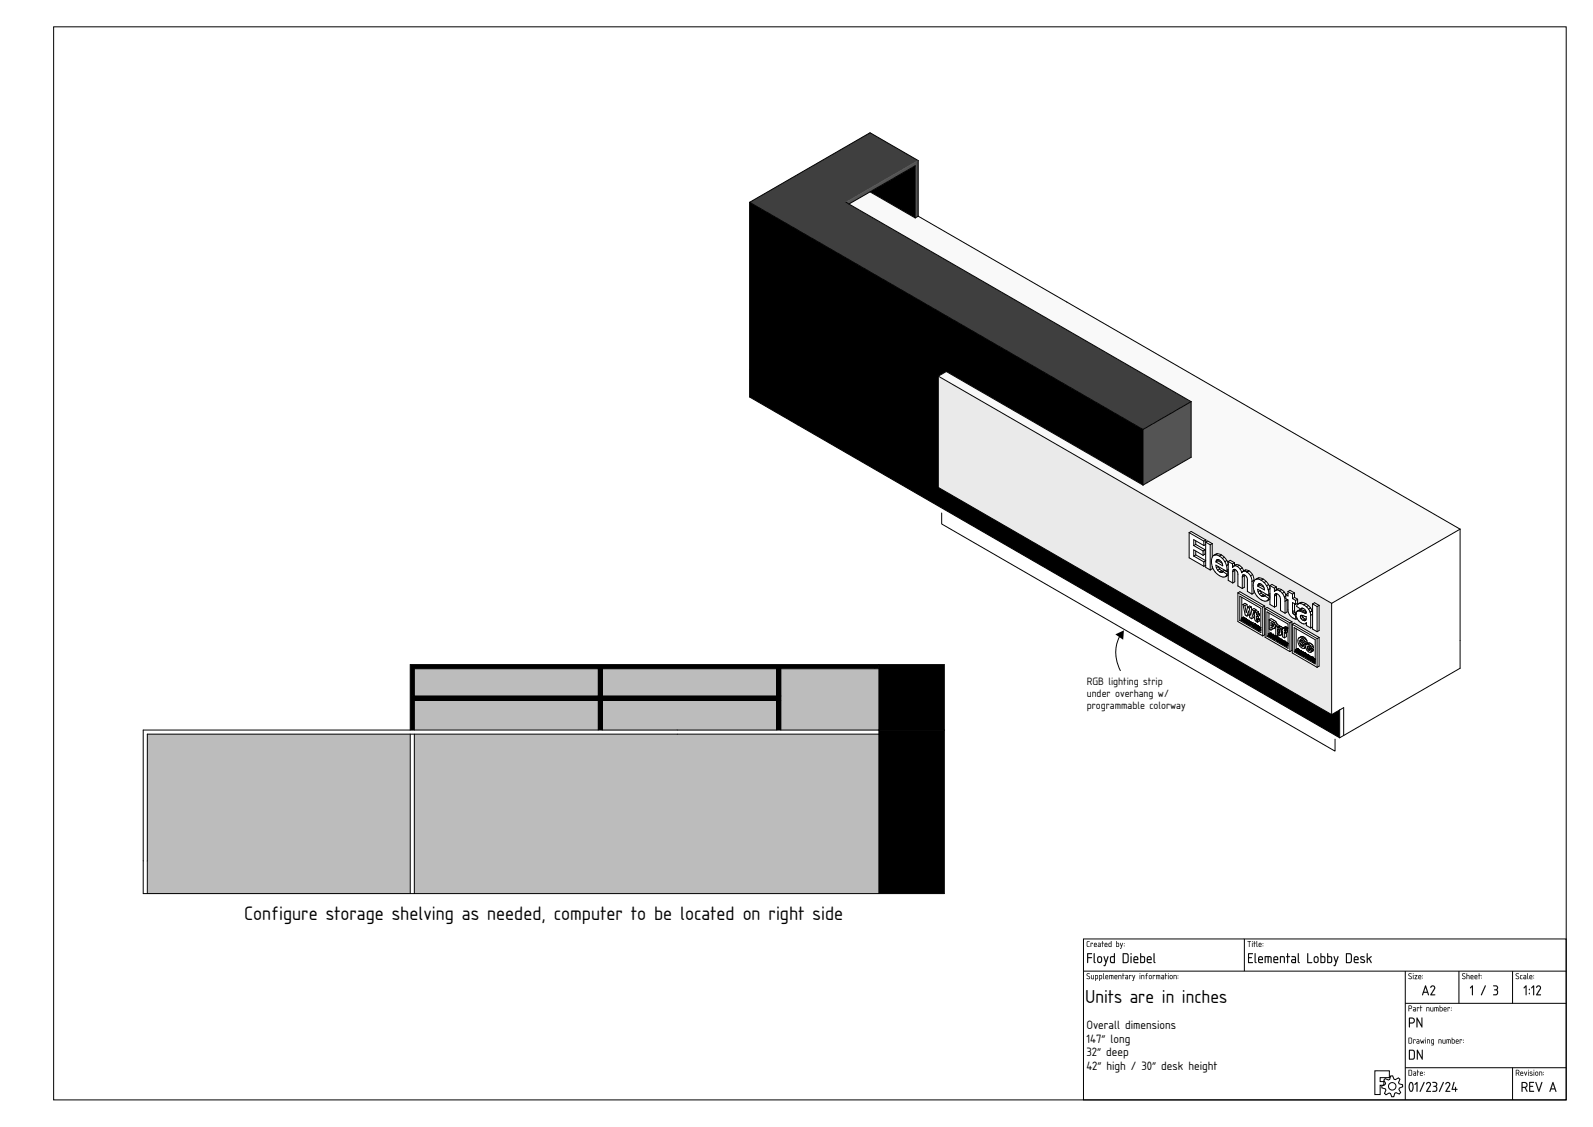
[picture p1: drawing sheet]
<svg xmlns="http://www.w3.org/2000/svg" width="594mm" height="420mm" viewBox="0 0 594 420" stroke-linecap="round" stroke-linejoin="round" font-family="sans-serif">
<defs><g id="words">
<text font-size="6.8" x="91.1" y="343.1">Configure storage shelving as needed, computer to be located on right side</text>
<text font-size="6.6" x="404.7" y="374.1">Units are in inches</text>
<g font-size="4.2">
<text x="405.1" y="383.6">Overall dimensions</text>
<text x="405.1" y="388.7">147” long</text>
<text x="405.1" y="393.8">32” deep</text>
<text x="405.1" y="398.9">42” high / 30” desk height</text>
</g>
<g font-size="3.7">
<text x="405.3" y="255.6">RGB lighting strip</text>
<text x="405.3" y="260">under overhang w/</text>
<text x="405.3" y="264.5">programmable colorway</text>
</g>
</g></defs>
<!-- layer: Layer 1 -->
<g fill="none" stroke="#000" stroke-width=".37">
<path d="M20 10h564.1v400.1h-564.1zM404.1 350.1h180v60h-180zM464.1 350v12.1M404.1 362.1h180M524.1 362.1v48M524.1 374.1h60M544.1 362.1v12M564.1 362.1v12M512.7 399.2h5.4v2.6h-3.4v1.4h1.4v1.4h-1.4v3.5h-2zM524.1 398.1h60M564.1 398.1v12M516.6 402.1l1.2 .5 .5-.2 .3-1.3h.8l.5 1.2 .5 .2 1.1-.7 .6 .6-.5 1.2 .2 .5 1.3 .3v.8l-1.2 .5-.2 .5 .7 1.1-.6 .6-1.2-.6-.5 .3-.3 1.3h-.8l-.5-1.2-.5-.2-1.1 .6-.6-.5 .6-1.2-.3-.5-1.3-.3v-.8l1.2-.5 .2-.5-.6-1.1z"/>
<circle cx="519.2" cy="405" r="1.4"/>
</g>
<g fill="#000">
<path d="M405.5 355.4l1.8 .1-1.5 .2v1.1l1.5 .2-1.5 .2-.2 1.8zM407.9 355.4l.3 .2v2.8l.3 .3a.37 .37 0 0 1-.4 .3 .37 .37 0 0 1-.2-.5zM409.7 356.9l-.2 1.2a.57 .57 0 0 0 .6 .6 .57 .57 0 0 0 .5-.6l-.1-1.1zM409.5 356.7a.92 .92 0 0 1 1.5 .6v.8a.91 .91 0 0 1-.9 .9 .91 .91 0 0 1-.9-.9v-1zM411.6 356.5l.3 .1 .6 1.7 .5-1.7h.4l-1.3 3.6-.5-.2 .4-.2 .3-.9zM414.5 356.9l-.2 1.6 1.1 .2v-1.9zM414.1 356.7l1.3-.2v-1l.3-.1v3.6h-1.2l-.4-.3zM419 355.7v3l1.3-.1 .2-.5v-2l-.4-.4zM418.7 355.4h1.5l.7 .6v2.4l-.6 .6h-1.6zM421.7 356.5l.3 .2-.2 2.3zM421.6 355.6a.25 .25 0 0 1 .5 0 .25 .25 0 0 1-.5 0zM423.2 357l-.2 .6h1.2a.58 .58 0 0 0-.3-.7 .58 .58 0 0 0-.7 .1zM423 356.7a.92 .92 0 0 1 1.2 0 .92 .92 0 0 1 .1 1.2h-1.3v.3l.2 .4 1.3 .1v.3l-1.6-.2-.2-1.5zM425.5 356.8v1.9l1-.1 .2-1.5zM425.2 355.4l.3 .1v1h1l.5 .4v1.7l-.3 .4-1.5-.1zM428.1 357l-.1 .6h1.1a.58 .58 0 0 0-.2-.7 .58 .58 0 0 0-.8 .1zM428 356.7a.92 .92 0 0 1 1.2 0 .92 .92 0 0 1 .1 1.2h-1.3v.3l.2 .4 1.3 .1v.3l-1.6-.2-.2-1.5zM430.2 355.4l.3 .2v2.8l.4 .3a.37 .37 0 0 1-.5 .3 .37 .37 0 0 1-.2-.5z"/>
<path d="M405.5 355.4l1.8 .1-1.5 .2v1.1l1.5 .2-1.5 .2-.2 1.9-.2-.3zM405.5 355.4l.1 3.6 .2-1.8 1.5-.2-1.5-.1v-1.2l1.5-.2zM407.9 355.4l.4 .2v2.8l.3 .3a.39 .39 0 0 1-.5 .3 .39 .39 0 0 1-.3-.5zM407.9 355.4v3.1l.5 .5-.2-3.4zM409.7 356.9l-.2 1.2 .3 .5a.56 .56 0 0 0 .8-.5v-.7a.55 .55 0 0 0-.3-.5 .55 .55 0 0 0-.6 .1zM409.7 356.9l.4-.1 .5 .3 .1 1-.3 .5a.57 .57 0 0 1-.6 0 .57 .57 0 0 1-.3-.5zM409.5 356.6v.1a.92 .92 0 0 1 1-.2 .92 .92 0 0 1 .5 .8v.8a.94 .94 0 0 1-.6 .9 .94 .94 0 0 1-1-.2l-.3-1.5zM409.5 356.7l-.3 .6 .1 1.3 .5 .4 .7-.1 .4-.5v-1.3l-.6-.6zM411.6 356.5l.3 .1 .6 1.7 .5-1.7h.4l-1.3 3.6-.6-.2 .5-.2 .3-.9zM411.6 356.5l.7 2.4-.3 .9-.4 .2 .5 .1 1.3-3.5h-.4l-.5 1.8-.6-1.7zM414.5 356.9l-.1 1.6 1 .2v-1.9zM414.5 356.8h.9v1.9l-1.1-.2zM414.1 356.7l1.3-.2v-1l.4-.1-.1 3.6-1.2 .1-.5-.4zM414.1 356.7v2l.4 .3h1.2v-3.6l-.3 .1v1zM419 355.7v3l1.2-.1 .3-.5v-2l-.4-.3zM419 355.7h1.1l.4 .3 .1 2.1-.3 .5-1.3 .1zM418.7 355.4h1.6l.6 .6v2.4l-.6 .6h-1.6zM418.8 355.4l-.1 3.6h1.6l.5-.6v-2.4l-.6-.6zM421.7 356.5l.3 .2-.2 2.4-.2-.3zM421.7 356.5l.1 2.5 .2-2.3zM421.6 355.6a.26 .26 0 0 1 .5 0 .26 .26 0 0 1-.5 0zM421.7 355.4v.4h.2v-.4zM423.2 357l-.2 .6h1.1a.55 .55 0 0 0-.2-.7 .55 .55 0 0 0-.7 .2zM423.1 357l.8-.1 .3 .7h-1.2zM423 356.7a.93 .93 0 0 1 1.2 0 .93 .93 0 0 1 .1 1.2h-1.3l.1 .3 .3 .5h1.1v.3l-1.6-.2-.3-1.5zM423 356.7l-.3 .6 .2 1.5 1.5 .2v-.2l-1.2-.1-.2-.5v-.3h1.4l-.1-1.1-.7-.3zM425.5 356.8v1.9l1-.1 .1-1.5zM425.5 356.8l1.2 .2-.2 1.7h-1zM425.2 355.4l.4 .1-.1 1h1.1l.4 .4v1.7l-.3 .4-1.5-.1zM425.3 355.4l-.1 3.5h1.5l.3-.4v-1.6l-.5-.4h-1v-1zM428.1 357l-.1 .6h1.1a.55 .55 0 0 0-.2-.7 .55 .55 0 0 0-.7 .2zM428.1 357l.8-.1 .3 .7h-1.2zM428 356.7a.93 .93 0 0 1 1.2 0 .93 .93 0 0 1 .1 1.2h-1.3v.3l.4 .5h1.1v.3l-1.6-.2-.3-1.5zM428 356.7l-.3 .6 .2 1.5 1.5 .2v-.2l-1.2-.1-.2-.5v-.3h1.4l-.1-1.1-.7-.3zM430.2 355.4l.4 .2v2.8l.3 .3a.39 .39 0 0 1-.5 .3 .39 .39 0 0 1-.2-.5zM430.3 355.4l-.1 3.1 .5 .5-.2-3.4z"/>
<path d="M405.5 351l.8-.1-.8 .4v1.2l.9 .5h-.8l-.3-.3zM406.8 351.5l.8 .1-.1 .3-.6-.2-.1 1.3zM408.2 351.8v.4h.6l-.2-.5zM408.1 351.6a.55 .55 0 0 1 .8 0 .55 .55 0 0 1 0 .8h-.7v.2l.8 .4-.9-.1zM409.7 352.4v.4h.6v-.4zM409.5 351.5h.7l.3 .4v1.1l-.7 .1a.44 .44 0 0 1-.4-.5 .44 .44 0 0 1 .4-.4h.5v-.4zM411 350.9l.2 .6 .4 .1-.4 .1-.1 1.4-.1-1.4-.2-.1zM412.2 351.8l-.1 .4h.7l-.2-.5zM412.1 351.6a.55 .55 0 0 1 .7 0 .55 .55 0 0 1 .1 .8h-.8v.2l.9 .4-1-.1zM413.7 351.7l-.1 1 .7 .1v-1.1zM413.5 351.7l.8-.2 .2-.6v2.1l-1.1-.2zM416.4 351.7v1.1h.6l.1-.9zM416.3 350.9l.2 .6 .8 .3v.8l-.2 .4-.9-.1zM417.7 351.5l.5 1.1 .4-1h.2l-.8 2.1-.3-.1 .4-.6zM419.2 352.5l.1 .3zM419.2 351.6l.1 .3z"/>
<path d="M405.4 351l1-.2-.8 .4-.1 1.3 .9 .5h-.8l-.3-.3zM405.5 351l-.2 1.7 .3 .3h.7l-.8-.5v-1.3l.8-.3zM406.7 351.5l.9 .1-.1 .3-.6-.2-.1 1.4zM406.8 351.5v1.5l.1-1.3 .6 .2 .1-.3zM408.2 351.8v.4h.6l-.2-.4zM408.2 351.8l.5-.1 .1 .5h-.7zM408.1 351.6a.58 .58 0 0 1 .7 0 .58 .58 0 0 1 .3 .7l-.9 .1v.4l.8 .2h-.8l-.3-.4zM408.1 351.6v1.3l.9 .1-.9-.4v-.2l.9-.1-.1-.6zM409.7 352.5v.3h.6v-.4zM409.6 352.4h.7v.4h-.6zM409.5 351.5h.7l.3 .3-.1 1.3-1-.3 .1-.5 .8-.1-.1-.4zM409.5 351.5l.7 .3 .1 .4-.8 .1v.6l1 .1-.1-1.2zM411 350.9l.2 .6 .5 .1-.5 .1-.1 1.4-.1-1.4-.2-.1 .2-.1zM411 350.9l-.2 .7 .2 .1 .1 1.3 .1-1.3 .4-.1-.4-.1zM412.2 351.8l-.1 .4h.7l-.2-.4zM412.2 351.8l.4-.1 .2 .5h-.7zM412.1 351.6a.58 .58 0 0 1 .7 0 .58 .58 0 0 1 .2 .7l-.9 .1 .1 .4 .8 .2h-.8l-.3-.4zM412.1 351.6l-.1 1.3 1 .1-.9-.4v-.2l.9-.1-.1-.6zM413.7 351.8v.9l.6 .1v-1.1zM413.7 351.7h.6v1.1l-.7-.1zM413.5 351.6l.8-.1 .2-.6v2.1l-1-.1zM413.5 351.7v1.2l1 .1v-2.1l-.2 .6zM416.4 351.7v1.1h.7v-.9zM416.4 351.7l.7 .1-.1 1h-.6zM416.3 350.8l.2 .7 .8 .3v1l-.2 .2-.9-.1zM416.3 350.9v2l.8 .1 .2-1.2-.9-.3zM417.7 351.5l.5 1.1 .4-1h.2l-.8 2.1-.3-.1 .4-.6zM417.7 351.5l.4 1.5-.4 .6 .3 .1 .8-2.1-.6 1.1zM419.2 352.5l.1 .3zM419.2 352.5l.1 .3zM419.2 351.6l.2 .3zM419.2 351.7l.1 .2z"/>
<path d="M465.2 350.8l1.3 .1-.5 .1-.1 2.1-.1-2.1zM465.3 350.9l.5 .1 .1 2 .1-2 .5-.1zM466.9 351.5l.2 .1-.1 1.5zM466.9 351.5l.1 1.5zM466.9 351a.15 .15 0 0 1 .3 0 .15 .15 0 0 1-.3 0zM466.9 350.9l.2 .2zM467.7 350.9l.2 .6 .4 .1-.4 .1-.2 1.4-.1-1.4-.2-.1 .2-.1zM467.7 350.9l-.3 .7 .3 .1v1.3l.1-1.3 .5-.1-.5-.1zM468.6 350.9l.2 .1 .1 2.1-.3-.4zM468.6 350.9v1.8l.3 .3zM469.7 351.8l-.1 .4h.7l-.2-.4zM469.6 351.8l.5-.1 .2 .5h-.7zM469.6 351.6a.58 .58 0 0 1 .7 0 .58 .58 0 0 1 .2 .7l-.9 .1 .1 .4 .8 .2h-.9l-.2-.4zM469.6 351.6l-.1 1.3 .9 .1-.8-.4v-.2l.8-.1-.1-.6zM470.9 352.5l.2 .3zM470.9 352.5l.1 .3zM470.9 351.6l.2 .3zM470.9 351.7l.2 .2z"/>
<path d="M465.2 350.9h1.3l-.5 .1-.1 2.1-.1-2.1zM466.9 351.5l.1 1.5zM466.9 351a.15 .15 0 0 1 .3 0 .15 .15 0 0 1-.3 0zM467.7 350.9l.2 .6 .4 .1-.4 .1-.2 1.4-.1-1.4-.2-.1zM468.6 350.9l.3 2.2-.3-.4zM469.7 351.8l-.1 .4h.7l-.2-.5zM469.6 351.6a.55 .55 0 0 1 .7 0 .55 .55 0 0 1 .1 .8h-.8v.2l.8 .4-.9-.1zM470.9 352.5l.2 .3zM470.9 351.6l.2 .3z"/>
<path d="M465.5 355.4h1.7l-.1 .3h-1.3v1.1l1.1 .2-1.1 .2v1.5h1.3l.1 .3h-1.7zM467.9 355.4l.3 .2v2.8l.4 .3a.37 .37 0 0 1-.5 .3 .37 .37 0 0 1-.2-.5zM469.7 357l-.2 .6h1.2a.58 .58 0 0 0-.3-.7 .58 .58 0 0 0-.7 .1zM469.5 356.7a.92 .92 0 0 1 1.2 0 .92 .92 0 0 1 .1 1.2h-1.3v.3l.2 .4 1.3 .1v.3l-1.6-.2-.2-1.5zM471.7 356.5l2.3 .1 .2 .6v1.8l-.3-.2-.1-1.9-.7-.1-.2 2.2-.2-2.2h-.7v2.1l-.3 .1zM475.3 357l-.1 .6h1.1a.58 .58 0 0 0-.2-.7 .58 .58 0 0 0-.8 .1zM475.2 356.7a.92 .92 0 0 1 1.2 0 .92 .92 0 0 1 .1 1.2h-1.3v.3l.2 .4 1.2 .1v.3l-1.5-.2-.2-1.5zM477.4 356.5h1.2l.5 .3v2.2l-.3-.2-.1-1.9-1-.1v2l-.3 .2zM480 355.4l.4 .2v.9l.7 .2-.7 .1-.2 2.3-.2-2.3-.4-.1 .4-.2zM481.9 358l.2 .7h.8v-.8zM481.7 356.5h1.1l.5 .5v1.9l-1.1 .2a.74 .74 0 0 1-.7-.8 .74 .74 0 0 1 .7-.7h.7v-.6l-1.2-.2zM484 355.4l.4 .2v2.8l.3 .3a.37 .37 0 0 1-.5 .3 .37 .37 0 0 1-.2-.5zM487.6 355.4l.3 .2v3.1h1.2l.2 .3h-1.7zM490.5 356.9l-.2 1.2a.57 .57 0 0 0 .6 .6 .57 .57 0 0 0 .5-.6l-.2-1.1zM490.3 356.7a.92 .92 0 0 1 1.4 .6v.8a.91 .91 0 0 1-.9 .9 .91 .91 0 0 1-.9-.9l.1-1zM492.8 356.8v1.9l.9-.1 .2-1.5zM492.5 355.4l.3 .1v1h1l.4 .4v1.7l-.3 .4-1.5-.1zM495.3 356.8v1.9l.9-.1 .2-1.5zM495 355.4l.3 .1v1h1l.4 .4 .1 1.7-.4 .4-1.5-.1zM497.4 356.5l.3 .1 .5 1.7 .6-1.7h.4l-1.4 3.6-.5-.2 .4-.2 .3-.9zM502.3 355.7v3l1.2-.1 .3-.5v-2l-.4-.4zM502 355.4h1.5l.6 .6v2.4l-.6 .6h-1.5zM505.3 357l-.1 .6h1.1a.58 .58 0 0 0-.2-.7 .58 .58 0 0 0-.8 .1zM505.2 356.7a.92 .92 0 0 1 1.2 0 .92 .92 0 0 1 .1 1.2h-1.3v.3l.2 .4 1.2 .1v.3l-1.5-.2-.3-1.5zM507.4 356.7l.2-.2a.87 .87 0 0 1 1.3 .4l-.2 .1a.57 .57 0 0 0-.6-.2 .57 .57 0 0 0-.4 .5l1 .5a.77 .77 0 0 1 .1 1.1 .77 .77 0 0 1-1.1 0l-.4-.1 .2-.3a.65 .65 0 0 0 .7 .3 .65 .65 0 0 0 .5-.6l-1.3-.7zM509.7 355.4l.4 .2v1.8l1.4-.9-.7 .8 .7 1.7h-.3l-.7-1.5-.4 .4-.1 1.1h-.3z"/>
<path d="M465.5 355.4h1.7l-.1 .3h-1.3v1.1l1.1 .2-1.1 .2v1.5h1.3l.1 .3h-1.7zM465.5 355.4v3.6h1.6v-.3h-1.3v-1.5l1.1-.2-1.1-.1v-1.2h1.3l.1-.3zM467.9 355.4l.4 .2v2.8l.3 .3a.39 .39 0 0 1-.5 .3 .39 .39 0 0 1-.2-.5zM467.9 355.4v3.1l.5 .5-.2-3.4zM469.7 357l-.2 .6h1.1a.55 .55 0 0 0-.2-.7 .55 .55 0 0 0-.7 .2zM469.6 357l.8-.1 .3 .7h-1.2zM469.5 356.7a.93 .93 0 0 1 1.3 0 .93 .93 0 0 1 0 1.2h-1.3l.1 .3 .3 .5h1.1v.3l-1.6-.2-.3-1.5zM469.5 356.7l-.3 .6 .2 1.5 1.5 .2v-.2l-1.2-.1-.2-.5v-.3h1.4l-.1-1.1-.7-.3zM471.7 356.5l2.3 .1 .2 .6v1.8l-.4-.2-.1-1.9-.6-.1-.2 2.3-.2-.3v-2h-.7v2.1l-.3 .1zM471.7 356.5v2.5l.3-.1v-2.1h.8l.1 2.2 .2-2.2 .7 .1 .1 1.9 .3 .2v-1.8l-.2-.5zM475.3 357l-.1 .6h1.1a.55 .55 0 0 0-.2-.7 .55 .55 0 0 0-.7 .2zM475.3 357l.8-.1 .3 .7h-1.2zM475.2 356.7a.93 .93 0 0 1 1.2 0 .93 .93 0 0 1 .1 1.2h-1.3v.3l.4 .5h1.1v.3l-1.6-.2-.3-1.5zM475.2 356.7l-.3 .6 .2 1.5 1.5 .2v-.2l-1.2-.1-.2-.5v-.3h1.4l-.1-1.1-.7-.3zM477.4 356.5h1.3l.4 .3v2.2l-.3-.2-.1-1.9-1-.1v2l-.3 .2zM477.4 356.5v2.5l.3-.2v-2l1 .1 .1 1.9 .3 .2v-2.2l-.5-.3zM480 355.4l.4 .2v.9l.7 .2-.7 .1-.2 2.3-.2-2.3-.4-.1 .4-.2zM480.1 355.4l-.1 1.1-.3 .2 .3 .1 .2 2.2 .1-2.2 .8-.1-.8-.2v-.9zM481.9 358.1v.5l1 .1v-.8zM481.9 358l1.1-.1v.8l-1.1-.1zM481.7 356.5l1.4 .2 .2 2.1-.2 .3-1.4-.3a.74 .74 0 0 1-.2-.8 .74 .74 0 0 1 .7-.5l.7 .1v-.6l-1.2-.2zM481.7 356.5v.3l1.2 .2 .1 .6h-.8a.72 .72 0 0 0-.7 .7 .72 .72 0 0 0 .7 .7h1.1v-2l-.5-.5zM484 355.4l.4 .2v2.8l.3 .3a.39 .39 0 0 1-.5 .3 .39 .39 0 0 1-.2-.5zM484.1 355.4l-.1 3.1 .5 .5-.2-3.4zM487.5 355.4l.4 .2v3.1h1.2l.2 .3h-1.8zM487.6 355.4v3.6h1.7l-.2-.3h-1.3v-3.1zM490.5 356.9l-.2 1.2 .2 .5a.56 .56 0 0 0 .9-.5v-.7a.55 .55 0 0 0-.3-.5 .55 .55 0 0 0-.6 .1zM490.4 356.9l.4-.1 .5 .3 .1 1-.2 .5a.57 .57 0 0 1-.6 0 .57 .57 0 0 1-.4-.5zM490.2 356.6l.1 .1a.92 .92 0 0 1 .9-.2 .92 .92 0 0 1 .6 .8v.8a.94 .94 0 0 1-.6 .9 .94 .94 0 0 1-1-.2l-.3-1.5zM490.3 356.7l-.3 .4v1.3l.4 .5h.9l.4-.5v-1.3l-.6-.6zM492.8 356.8v1.9l.9-.1 .2-1.5zM492.7 356.8l1.2 .2-.2 1.7h-1zM492.5 355.4l.3 .1v1h1l.4 .4 .1 1.7-.4 .4-1.5-.1zM492.5 355.4v3.5h1.4l.3-.4v-1.6l-.4-.4h-1v-1zM495.3 356.8v1.9l.9-.1 .2-1.5zM495.3 356.8l1.1 .2-.2 1.7h-.9zM495 355.4l.3 .1v1h1l.4 .4 .1 1.7-.4 .4-1.5-.1zM495 355.4v3.5h1.4l.3-.4v-1.6l-.4-.4h-1v-1zM497.4 356.5l.3 .1 .5 1.7 .6-1.7h.4l-1.4 3.6-.5-.2 .4-.2 .3-.9zM497.4 356.5l.7 2.4-.3 .9-.4 .2 .4 .1 1.3-3.5h-.3l-.6 1.8-.5-1.7zM502.3 355.7v3l1.2-.1 .3-.5-.1-2-.3-.3zM502.3 355.7h1.1l.4 .3v2.1l-.3 .5-1.2 .1zM502 355.4h1.5l.7 .6v2.4l-.7 .6h-1.5zM502 355.4v3.6h1.5l.6-.6v-2.4l-.6-.6zM505.3 357l-.1 .6h1.1a.55 .55 0 0 0-.3-.7 .55 .55 0 0 0-.6 .2zM505.3 357l.8-.1 .3 .7h-1.2zM505.1 356.7h.1a.93 .93 0 0 1 1.2 0 .93 .93 0 0 1 .1 1.2h-1.3v.3l.4 .5h1.1v.3l-1.7-.2-.2-1.5zM505.2 356.7l-.3 .6 .2 1.5 1.5 .2v-.2l-1.2-.1-.2-.5v-.3h1.4l-.1-1.1-.7-.3zM507.4 356.6l.1-.1a.87 .87 0 0 1 1.4 .5h-.2a.55 .55 0 0 0-.6-.2 .55 .55 0 0 0-.4 .5l1 .5a.68 .68 0 0 1 .4 .9 .68 .68 0 0 1-.9 .4l-1-.4 .2-.2 1.1 .1 .2-.2-1.3-.8zM507.4 356.7v.8l1.4 .9-.3 .3-1.1-.2-.1 .3 1.5 .1 .2-.8-1.4-1 .1-.3 1 .2 .2-.3-1-.2zM509.7 355.4l.4 .2v1.8l1.4-.9-.7 .8 .7 1.7h-.3l-.7-1.5-.4 .4-.1 1.1h-.3zM509.8 355.4v3.6l.2-.1v-1.1l.5-.3 .7 1.5h.3l-.8-1.7 .8-.8-1.5 1v-1.9z"/>
<path d="M405.4 363l.7-.1 .3 .1-.1 .2a.44 .44 0 0 0-.6-.2 .44 .44 0 0 0-.2 .6l1 .7-.3 .7-1-.2 .1-.2 .8 .2 .2-.3-1.1-.9zM405.4 363l-.1 .6 .8 .6a.35 .35 0 0 1 .2 .4 .35 .35 0 0 1-.3 .2l-.7-.2v.2a.64 .64 0 0 0 1 .2 .64 .64 0 0 0-.1-1l-.7-.4-.1-.3 1-.3zM406.9 363.5l.2 1.2 .6 .1v-1.2l.3-.1v1.5l-1-.1zM406.9 363.5l.1 1.4 .9 .1v-1.5l-.1 1.4h-.5zM408.6 363.7v1.1h.5l.1-1zM408.6 363.7l.7 .2-.1 .9-.6 .1zM408.4 363.5h.8l.3 .5-.1 .9-.8 .2-.1 .6zM408.4 363.5l.1 2.2 .1-.7 .8-.1 .1-.9-.3-.4zM410.1 363.7v1.1h.6v-1zM410.1 363.7l.7 .2-.1 .9-.6 .1zM409.9 363.5h.9l.2 .5-.1 .9-.8 .2-.1 .6zM409.9 363.5l.1 2.2 .1-.7 .8-.1 .1-.9-.3-.4zM411.4 362.9l.3 .1v2.1l-.3-.4zM411.5 362.9l-.1 1.8 .3 .3zM412.5 363.8l-.1 .4h.7l-.2-.4zM412.5 363.8l.4-.1 .2 .5h-.7zM412.4 363.6a.58 .58 0 0 1 .7 0 .58 .58 0 0 1 .2 .7l-.9 .1 .1 .4 .8 .2h-.8l-.3-.4zM412.4 363.6l-.1 1.3 1 .1-.9-.4v-.2l.9-.1-.1-.6zM413.7 363.5l1.4 .1 .1 1.4-.3-1.2-.3-.1-.1 1.4-.2-1.4h-.4v1.2l-.2 .1zM413.7 363.5v1.5l.2-1.3h.5l.1 1.3v-1.3l.5 .1 .2 1.2-.1-1.4zM415.9 363.8l-.1 .4h.7l-.2-.4zM415.9 363.8l.4-.1 .2 .5h-.7zM415.8 363.6a.56 .56 0 0 1 .8 0 .56 .56 0 0 1 0 .8h-.8v.2l.9 .4-1-.1zM415.8 363.6l-.1 1.3 1 .1-.9-.4v-.2l.9-.1-.1-.6zM417.1 363.5l1 .1 .1 1.4-.3-1.2-.6-.1v1.2l-.2 .1zM417.1 363.5v1.5l.2-1.3 .6 .1 .3 1.2-.1-1.4zM418.7 362.9l.2 .6 .5 .1-.5 .1-.1 1.4-.1-1.4-.2-.1 .2-.1zM418.7 362.9l-.2 .7 .2 .1 .1 1.3 .1-1.3 .4-.1-.4-.1zM419.9 364.5v.3h.6v-.4zM419.8 364.4h.7v.4h-.6zM419.7 363.5h.7l.3 .3-.1 1.3-1-.3 .1-.5 .8-.1-.1-.4zM419.7 363.5l.7 .3 .1 .4-.8 .1v.6l.9 .1v-1.2zM421.1 363.5l.9 .1-.1 .4-.6-.3-.1 1.4zM421.1 363.5l.1 1.5 .1-1.3 .6 .2v-.3zM422.3 363.5l.5 1.1 .3-1h.3l-.9 2.1-.3-.1 .5-.6zM422.3 363.5l.4 1.5-.4 .6 .2 .1 .8-2.1-.5 1.1zM425 363.5l.2 .1-.1 1.5zM425 363.5l.1 1.5zM425 363a.15 .15 0 0 1 .3 0 .15 .15 0 0 1-.3 0zM425 362.9l.1 .3zM425.7 363.5l.9 .1 .1 1.4-.2-1.2-.7-.1 .1 1.2-.2 .1zM425.7 363.5v1.5l.1-1.3h.5l.3 1.3 .1-1.2zM427.5 363l.5-.2-.4 .7 .4 .1-.4 .1-.1 1.4-.1-1.4-.3-.1zM427.5 363l-.3 .6 .2 .1 .1 1.3 .1-1.3 .4-.1-.4-.1 .4-.6zM428.8 363.8l-.1 .8 .4 .2 .2-.9zM428.8 363.8l.5 .1-.2 .9-.4-.1zM428.6 363.6l.5-.1 .4 .3v.9l-.3 .3h-.4l-.4-.4zM428.3 364.2a.7 .7 0 0 0 1.4 0 .7 .7 0 0 0-1.4 0zM429.9 363.5l.9 .1-.1 .4-.6-.3-.1 1.4zM430 363.5v1.5l.1-1.3 .6 .2 .1-.3zM431.2 363.5l1.3 .1 .2 1.4-.3-1.2-.4-.1-.1 1.4-.1-1.4h-.5l.1 1.2-.3 .1zM431.2 363.5v1.5l.1-1.3h.5l.1 1.3 .1-1.3 .4 .1 .2 1.2-.1-1.4zM433.3 364.5v.3h.6v-.4zM433.3 364.4h.6v.4h-.6zM433.1 363.5h.8l.2 .3v1.3l-1.1-.3 .1-.5 .8-.1-.1-.4zM433.2 363.5l.6 .3 .1 .4-.8 .1v.6l1 .1v-1.2zM434.6 362.9l.2 .6 .5 .1-.5 .1-.1 1.4-.1-1.4-.2-.1 .2-.1zM434.7 362.9l-.3 .7 .2 .1 .1 1.3 .1-1.3 .5-.1-.5-.1zM435.6 363.5l.2 .1-.1 1.5zM435.6 363.5l.1 1.5zM435.6 363a.15 .15 0 0 1 .3 0 .15 .15 0 0 1-.3 0zM435.6 362.9l.1 .3zM436.5 363.8v.8l.3 .2 .2-.9zM436.5 363.8l.6 .1-.2 .9-.5-.1zM436.4 363.6l.5-.1 .4 .3v.9l-.3 .3h-.5l-.3-.4zM436.1 364.2a.68 .68 0 0 0 1.3 0 .68 .68 0 0 0-1.3 0zM437.7 363.5l1 .1 .1 1.4-.3-1.2-.6-.1v1.2l-.2 .1zM437.7 363.5v1.5l.2-1.3h.5l.3 1.3v-1.2zM439.2 364.5l.2 .3zM439.2 364.5l.2 .3zM439.2 363.6l.2 .3zM439.2 363.7l.1 .2z"/>
<path d="M405.4 363l.5-.1 .5 .1-.1 .1a.45 .45 0 0 0-.6-.1 .45 .45 0 0 0-.2 .6l.7 .4a.59 .59 0 0 1 0 1 .59 .59 0 0 1-.9-.4h.1a.44 .44 0 0 0 .6 .3 .44 .44 0 0 0 .1-.7l-.9-.6zM406.9 363.5l.4 1.3h.5l.1-1.3v1.5l-.9-.1zM408.6 363.7v1.1h.6l.1-.9zM408.4 363.5h.8l.3 .5-.1 .9-.8 .2-.1 .6zM410.1 363.7v1.1h.6l.1-.9zM409.9 363.5h.9l.2 .5-.1 .9-.8 .2-.1 .6zM411.5 362.9l.2 2.2-.3-.4zM412.5 363.8l-.1 .4h.7l-.2-.5zM412.4 363.6a.55 .55 0 0 1 .7 0 .55 .55 0 0 1 .1 .8h-.8v.2l.9 .4-1-.1zM413.7 363.5l1.4 .1 .1 1.4-.2-1.2-.4-.1-.1 1.3-.2-1.3h-.4l-.2 1.3zM415.9 363.8l-.1 .4h.7l-.2-.5zM415.8 363.6a.55 .55 0 0 1 .7 0 .55 .55 0 0 1 .1 .8h-.8v.2l.9 .4-1-.1zM417.1 363.5l1 .1 .1 1.4-.3-1.2-.6-.1-.2 1.3zM418.7 362.9l.2 .6 .5 .1-.5 .1-.1 1.4-.1-1.4-.2-.1zM419.9 364.4v.4h.6v-.4zM419.7 363.5h.7l.3 .4-.1 1.1-.6 .1a.44 .44 0 0 1-.4-.5 .44 .44 0 0 1 .4-.4h.5l-.1-.4zM421.1 363.5l.8 .1v.3l-.6-.2-.1 1.3zM422.3 363.5l.5 1.1 .3-1h.2l-.8 2.1-.3-.1 .5-.6zM425 363.5l.1 1.5zM425 363a.15 .15 0 0 1 .3 0 .15 .15 0 0 1-.3 0zM425.7 363.5l.9 .1 .1 1.4-.2-1.2-.7-.1-.1 1.3zM427.5 363l.5-.1-.4 .6 .4 .1-.4 .1-.1 1.3-.1-1.3-.3-.1zM428.8 363.8l-.2 .7a.34 .34 0 0 0 .4 .3 .34 .34 0 0 0 .3-.3l-.1-.7zM428.2 364.2a.75 .75 0 0 1 1.5 0 .75 .75 0 0 1-1.5 0zM429.9 363.5l.9 .1-.1 .3-.6-.2-.1 1.3zM431.2 363.5l1.3 .1 .2 1.4-.3-1.2-.4-.1-.1 1.3-.1-1.3h-.5l-.1 1.3zM433.3 364.4l.1 .4h.5v-.4zM433.2 363.5h.7l.2 .4v1.1l-.7 .1a.44 .44 0 0 1-.4-.5 .44 .44 0 0 1 .4-.4h.5v-.4zM434.6 362.9l.2 .6 .5 .1-.5 .1-.1 1.4-.1-1.4-.2-.1zM435.6 363.5l.1 1.5zM435.6 363a.14 .14 0 0 1 .2 0 .14 .14 0 0 1-.2 0zM436.5 363.8l-.1 .7a.34 .34 0 0 0 .4 .3 .34 .34 0 0 0 .3-.3l-.1-.7zM436 364.2a.72 .72 0 0 1 1.4 0 .72 .72 0 0 1-1.4 0zM437.7 363.5l1 .1 .1 1.4-.3-1.2-.6-.1-.2 1.3zM439.2 364.5l.2 .3zM439.2 363.6l.2 .3z"/>
<path d="M525.4 363l.8-.1 .2 .1-.1 .2a.44 .44 0 0 0-.6-.2 .44 .44 0 0 0-.2 .6l1 .7-.2 .7-1.1-.2 .1-.2 .9 .2 .1-.3-1.1-.9zM525.4 363l-.1 .6 .8 .6a.35 .35 0 0 1 .2 .4 .35 .35 0 0 1-.3 .2l-.7-.2v.2a.64 .64 0 0 0 1 .2 .64 .64 0 0 0-.1-1l-.7-.4-.1-.3 1-.3zM526.9 363.5l.2 .1-.1 1.5zM527 363.5v1.5zM526.9 363a.15 .15 0 0 1 .3 0 .15 .15 0 0 1-.3 0zM527 362.9v.3zM527.5 363.5h1.1l-.8 1.3h.7l.1 .2h-1.1l.8-1.3zM527.5 363.5l.8 .2-.8 1.3h1l-.7-.2 .7-1.3zM529.2 363.8l-.1 .4h.7l-.2-.4zM529.2 363.8l.4-.1 .2 .5h-.7zM529.1 363.6a.56 .56 0 0 1 .8 0 .56 .56 0 0 1 0 .8h-.8l.1 .2 .8 .4-1-.1zM529.1 363.6v1.3l.9 .1-.9-.4v-.2l.9-.1-.1-.6zM530.5 364.5l.2 .3zM530.5 364.5l.1 .3zM530.5 363.6l.2 .3zM530.5 363.7l.1 .2z"/>
<path d="M525.4 363l.6-.1 .4 .1-.1 .1a.45 .45 0 0 0-.6-.1 .45 .45 0 0 0-.2 .6l.7 .4a.59 .59 0 0 1 .1 1 .59 .59 0 0 1-1-.4h.1a.44 .44 0 0 0 .6 .3 .44 .44 0 0 0 .1-.7l-.8-.6zM526.9 363.5l.1 1.5zM526.9 363a.15 .15 0 0 1 .3 0 .15 .15 0 0 1-.3 0zM527.5 363.5h1.1l-.8 1.3 .8 .2h-1.1l.8-1.3zM529.2 363.8v.4h.6l-.2-.5zM529.1 363.6a.55 .55 0 0 1 .8 0 .55 .55 0 0 1 0 .8h-.8v.2l.9 .4-.9-.1zM530.5 364.5l.1 .3zM530.5 363.6l.1 .3z"/>
<path d="M525.5 375.1v.8h.5a.45 .45 0 0 0 .4-.4 .45 .45 0 0 0-.5-.4zM525.3 374.9l.7-.1a.66 .66 0 0 1 .6 .7 .66 .66 0 0 1-.6 .7h-.5l-.2 .8zM527.2 376.5l.1 .3h.5v-.4zM527.1 375.5h.7l.2 .4v1.1l-.7 .1a.44 .44 0 0 1-.4-.5 .44 .44 0 0 1 .4-.4h.5v-.4zM528.4 375.5l.9 .1-.1 .3-.6-.2-.1 1.3zM529.8 374.9l.1 .6 .5 .1-.5 .1-.1 1.4-.1-1.4-.2-.1zM532 375.5l1 .1v1.4l-.2-1.2-.6-.1-.2 1.3zM533.5 375.5l.4 1.3h.4l.2-1.3v1.5l-.9-.1zM535 375.5l1.3 .1 .1 1.4-.2-1.2-.4-.1-.1 1.3-.1-1.3h-.5l-.1 1.3zM537.1 375.7v1.1h.6l.1-.9zM536.9 374.9l.2 .6 .9 .3v.8l-.3 .4-.8-.1zM538.7 375.8l-.1 .4h.7l-.2-.5zM538.6 375.6a.55 .55 0 0 1 .7 0 .55 .55 0 0 1 .1 .8h-.8v.2l.8 .4-.9-.1zM539.9 375.5l.8 .1-.1 .3-.5-.2-.1 1.3zM541.1 376.5l.2 .3zM541.1 375.6l.2 .3z"/>
<path d="M525.5 375.1v.8l.8-.1v-.6zM525.5 375h.4a.46 .46 0 0 1 .5 .5 .46 .46 0 0 1-.4 .5h-.5zM525.3 374.9l1.2 .2a.68 .68 0 0 1 .1 .7 .68 .68 0 0 1-.6 .4h-.5v.7l-.2 .1zM525.3 374.9v2.1l.2-.9 1-.2a.66 .66 0 0 0-.5-1zM527.2 376.5l.1 .3h.5v-.4zM527.2 376.4h.6v.4h-.6zM527 375.5h.8l.2 .3-.1 1.3-1-.3 .1-.5 .8-.1-.1-.4zM527.1 375.5l.6 .3 .1 .4-.8 .1v.6l1 .1v-1.2zM528.4 375.5l.9 .1-.1 .4-.6-.3-.1 1.4zM528.4 375.5l.1 1.5 .1-1.3 .6 .2 .1-.3zM529.8 374.9l.1 .6 .5 .1-.5 .1-.1 1.4-.1-1.4-.2-.1 .2-.1zM529.8 374.9l-.3 .7 .3 .1v1.3l.1-1.3 .5-.1-.5-.1zM532 375.5l1 .1v1.4l-.2-1.2-.6-.1v1.2l-.2 .1zM532 375.5v1.5l.2-1.3 .6 .1 .2 1.2-.1-1.4zM533.5 375.5l.2 1.2 .6 .1v-1.2l.2-.1v1.5l-1-.1zM533.5 375.5l.1 1.4 .9 .1v-1.5l-.2 1.4h-.4zM535 375.5l1.3 .1 .2 1.4-.3-1.2-.4-.1-.1 1.4-.1-1.4h-.5l.1 1.2-.3 .1zM535 375.5v1.5l.1-1.3h.5l.1 1.3 .1-1.3 .4 .1 .2 1.2-.1-1.4zM537.1 375.7v1.1h.6v-1zM537.1 375.7l.7 .2-.1 .9-.6 .1zM536.9 374.9l.2 .6 .9 .3v1l-.3 .2-.8-.1zM536.9 374.9v2l.8 .1 .2-1.2-.8-.3zM538.7 375.8l-.1 .4h.7l-.2-.4zM538.6 375.8l.5-.1 .2 .5h-.7zM538.5 375.6h.1a.56 .56 0 0 1 .7 0 .56 .56 0 0 1 .1 .8h-.8v.2l.8 .4-.9-.1zM538.6 375.6l-.1 1.3 .9 .1-.8-.4v-.2l.8-.1-.1-.6zM539.9 375.5l.8 .1-.1 .4-.5-.3-.1 1.4zM539.9 375.5l.1 1.5 .1-1.3 .5 .2 .1-.3zM541.1 376.5l.2 .3zM541.1 376.5l.2 .3zM541.1 375.6l.2 .3zM541.1 375.7l.2 .2z"/>
<path d="M525.8 379.7v1.5h.8a.75 .75 0 0 0 .7-.8 .75 .75 0 0 0-.8-.7zM525.5 379.4h1.1a1.1 1.1 0 0 1 1 1.1 1.1 1.1 0 0 1-1 1.1h-.8v1.2l-.3 .2zM528.3 379.4l.3 .1 1.5 2.7v-2.7l.3-.1v3.6l-.3-.1-1.5-2.7v2.6l-.3 .2z"/>
<path d="M525.8 379.7v1.5l1.3-.2 .2-.5-.2-.6zM525.8 379.7h.7a.77 .77 0 0 1 .8 .7 .77 .77 0 0 1-.7 .8h-.8zM525.5 379.4h1.4l.5 .3a1.11 1.11 0 0 1 .2 1.2 1.11 1.11 0 0 1-1 .7h-.8v1.2l-.3 .2zM525.5 379.4v3.6l.3-.2v-1.3h1l.7-.4a1.1 1.1 0 0 0-.9-1.7zM528.3 379.4l.3 .1 1.5 2.7v-2.7l.3-.1v3.6l-.3-.1-1.5-2.7v2.6l-.3 .2zM528.3 379.4v3.6l.3-.2v-2.7l1.8 2.9v-3.6l-.3 .1v2.8l-1.5-2.8z"/>
<path d="M531.5 367.4l.3 .1 1.1 3.3-.2 .3-.4-1h-1.4l-.3 .9-.3-.1zM531.5 367.4l-1.2 3.5h.4l.2-.8h1.4l.4 1 .2-.3zM531.6 368.1l-.5 1.7h1.1zM531.6 368l.6 1.8h-1.2zM533.6 367.6l1-.2 .6 .5v.7l-1.3 2.1 1.4 .2-1.9 .1 1.3-2.4a.62 .62 0 0 0-.3-.9 .62 .62 0 0 0-.8 .6l-.2-.2zM533.7 367.7l-.3 .4h.4a.56 .56 0 0 1 .4-.4 .56 .56 0 0 1 .5 .2l.2 .6-1.4 2.5h1.7l-.2-.3h-1.2l1.3-1.9a.9 .9 0 0 0-.2-1.2 .9 .9 0 0 0-1.2 .1z"/>
<path d="M531.5 367.4l.3 .1 1.1 3.3-.2 .3-.4-1h-1.4l-.3 .9-.3-.1zM531.6 368.1l-.5 1.7h1.1zM533.7 367.6a.92 .92 0 0 1 1.2 0 .92 .92 0 0 1 .2 1.2l-1.2 1.9h1.1l.2 .3h-1.8l1.3-2.3a.63 .63 0 0 0-.3-1 .63 .63 0 0 0-.8 .6l-.2-.2z"/>
<path d="M545.4 363l.8-.1 .2 .1-.1 .2a.44 .44 0 0 0-.6-.2 .44 .44 0 0 0-.2 .6l1 .7-.2 .7-1.1-.2 .1-.2 .9 .2 .1-.3-1.1-.9zM545.4 363l-.1 .6 .8 .6a.35 .35 0 0 1 .2 .4 .35 .35 0 0 1-.3 .2l-.7-.2v.2a.64 .64 0 0 0 1 .2 .64 .64 0 0 0-.1-1l-.7-.4-.1-.3 1-.3zM546.9 362.9l.2 .6 .9 .3v1.2l-.3-1.2-.6-.1v1.2l-.2 .1zM547 362.9v2.1l.1-1.3h.4l.3 .1 .2 1.2v-1.2l-.9-.3zM548.7 363.8l-.1 .4h.7l-.2-.4zM548.7 363.8l.4-.1 .2 .5h-.7zM548.6 363.6a.56 .56 0 0 1 .7 0 .56 .56 0 0 1 .1 .8h-.8v.2l.9 .4-1-.1zM548.6 363.6l-.1 1.3 1 .1-.9-.4v-.2l.9-.1-.1-.6zM550.2 363.8l-.1 .4h.7l-.2-.4zM550.2 363.8l.4-.1 .2 .5h-.7zM550.1 363.6a.56 .56 0 0 1 .7 0 .56 .56 0 0 1 .1 .8h-.8v.2l.9 .4-1-.1zM550.1 363.6l-.1 1.3 .9 .1-.8-.4v-.2l.9-.1-.2-.6zM551.5 362.9l.2 .6 .5 .1-.5 .1-.1 1.4-.1-1.4-.2-.1 .2-.1zM551.5 362.9l-.2 .7 .2 .1 .1 1.3 .1-1.3 .4-.1-.4-.1zM552.5 364.5l.1 .3zM552.5 364.5l.1 .3zM552.5 363.6l.1 .3zM552.5 363.7l.1 .2z"/>
<path d="M545.4 363l.6-.1 .4 .1-.1 .1a.45 .45 0 0 0-.6-.1 .45 .45 0 0 0-.2 .6l.7 .4a.59 .59 0 0 1 .1 1 .59 .59 0 0 1-1-.4h.1a.44 .44 0 0 0 .6 .3 .44 .44 0 0 0 .1-.7l-.8-.6zM546.9 362.9l.2 .6 .9 .3v1.2l-.5-1.3h-.4l-.2 1.3zM548.7 363.8l-.1 .4h.7l-.2-.5zM548.6 363.6a.55 .55 0 0 1 .7 0 .55 .55 0 0 1 .1 .8h-.8v.2l.9 .4-1-.1zM550.2 363.8l-.1 .4h.7l-.2-.5zM550.1 363.6a.55 .55 0 0 1 .7 0 .55 .55 0 0 1 .1 .8h-.8v.2l.9 .4-1-.1zM551.5 362.9l.2 .6 .4 .1-.4 .1-.1 1.4-.1-1.4-.2-.1zM552.5 364.5l.1 .3zM552.5 363.6l.1 .3z"/>
<path d="M548.9 367.4l.4 .2v3.2l-.2 .3-.2-.3 .1-2.8-.5 .4-.3-.1zM548.9 367.4l-.7 .9 .2 .1 .6-.5 .1 3.1 .2-3.4zM553.8 367.4l.3 .3-1.4 3.2-.4 .1zM553.8 367.4l-1.5 3.6 .3-.1 1.5-3.2zM556.9 367.4h1.2l.3 .2a.88 .88 0 0 1-.1 1.4l.4 .7a1 1 0 0 1-1 1.3l-.9-.1 1.4-.5a.83 .83 0 0 0 0-1 .83 .83 0 0 0-.9-.2v-.3l.8-.2 .2-.6-.3-.3-1.1-.1zM556.9 367.4v.2l.9 .1a.63 .63 0 0 1 .5 .8 .63 .63 0 0 1-.9 .4l-.1 .2 1 .4a.86 .86 0 0 1-.1 1 .86 .86 0 0 1-1 .2l-.3 .3 1.5-.2 .3-1.1a.84 .84 0 0 1-.1-1.4l-.4-.8z"/>
<path d="M548.9 367.4l.4 .2-.2 3.4-.2-3-.4 .4-.3-.1zM553.8 367.4l.3 .3-1.5 3.2-.3 .1zM556.9 367.4h.9a.92 .92 0 0 1 .8 .6 .92 .92 0 0 1-.3 1 1.18 1.18 0 0 1 .2 1.7 1.18 1.18 0 0 1-1.7 .2l.3-.2a.85 .85 0 0 0 1.2-.6 .85 .85 0 0 0-1-1v-.2a.67 .67 0 0 0 .8-.2 .67 .67 0 0 0 0-.9l-1.2-.1z"/>
<path d="M565.4 363l.8-.1 .2 .1-.1 .2a.44 .44 0 0 0-.6-.2 .44 .44 0 0 0-.2 .6l1 .7-.2 .7-1.1-.2 .1-.2 .9 .2 .1-.3-1.1-.9zM565.4 363l-.1 .6 .8 .6a.35 .35 0 0 1 .2 .4 .35 .35 0 0 1-.3 .2l-.7-.2v.2a.64 .64 0 0 0 1 .2 .64 .64 0 0 0-.1-1l-.7-.4-.1-.3 1-.3zM567 363.6l.7-.1-.6 .5 .1 .8 .5 .2-.8-.2zM567 363.6l-.1 1.2 .8 .2-.6-.3v-.7l.6-.5zM568.3 364.5v.3h.6v-.4zM568.3 364.4h.7v.4h-.7zM568.2 363.5h.7l.3 .3-.1 1.3-1-.3 .1-.5 .7-.1v-.4zM568.2 363.5l.7 .3 .1 .4-.8 .1v.6l.9 .1-.1-1.4zM569.6 362.9l.2 .1 .1 2.1-.3-.4zM569.6 362.9v1.8l.3 .3zM570.6 363.8v.4h.6l-.1-.4zM570.6 363.8l.5-.1 .2 .5h-.7zM570.5 363.6a.56 .56 0 0 1 .8 0 .56 .56 0 0 1 .1 .8h-.8v.2l.8 .4-.9-.1zM570.6 363.6l-.1 1.3 .9 .1-.8-.4v-.2l.8-.1-.1-.6zM571.9 364.5l.2 .3zM571.9 364.5l.2 .3zM571.9 363.6l.2 .3zM571.9 363.7l.1 .2z"/>
<path d="M565.4 363l.6-.1 .4 .1-.1 .1a.45 .45 0 0 0-.6-.1 .45 .45 0 0 0-.2 .6l.7 .4a.59 .59 0 0 1 .1 1 .59 .59 0 0 1-1-.4h.1a.44 .44 0 0 0 .6 .3 .44 .44 0 0 0 .1-.7l-.8-.6zM567 363.6l.7-.1-.6 .5v.7l.6 .3-.8-.2zM568.3 364.4l.1 .4h.5v-.4zM568.2 363.5h.7l.3 .4-.1 1.1-.6 .1a.44 .44 0 0 1-.4-.5 .44 .44 0 0 1 .4-.4h.4v-.4zM569.6 362.9l.3 2.2-.3-.4zM570.6 363.8v.4h.6l-.1-.5zM570.5 363.6a.55 .55 0 0 1 .8 0 .55 .55 0 0 1 .1 .8h-.8v.2l.8 .4-.9-.1zM571.9 364.5l.2 .3zM571.9 363.6l.2 .3z"/>
<path d="M568.9 367.4l.4 .2v3.2l-.2 .3-.2-.3 .1-2.8-.5 .4-.3-.1zM568.9 367.4l-.7 .9 .2 .1 .6-.5 .1 3.1 .2-3.4zM570.2 370.2h.3v.4l-.3-.1zM570.2 370.2l.1 .4 .2-.4zM570.1 368.9a.25 .25 0 0 1 .5 0 .25 .25 0 0 1-.5 0zM570.2 368.7v.4h.3v-.4zM571.7 367.4l.4 .2v3.2l-.2 .3-.2-.3 .1-2.8-.5 .4-.3-.1zM571.8 367.4l-.8 .9 .3 .1 .5-.5 .1 3.1 .2-3.4zM573.1 367.6l1-.2 .5 .5v.7l-1.2 2.1 1.3 .2-1.8 .1 1.3-2.4a.62 .62 0 0 0-.4-.9 .62 .62 0 0 0-.8 .6l-.2-.2zM573.1 367.7l-.2 .4h.3a.56 .56 0 0 1 .4-.4 .56 .56 0 0 1 .6 .2l.1 .6-1.4 2.5h1.7l-.1-.3h-1.2l1.2-1.9a.9 .9 0 0 0-.2-1.2 .9 .9 0 0 0-1.2 .1z"/>
<path d="M568.9 367.4l.4 .2-.2 3.4-.2-3-.4 .4-.3-.1zM570.2 370.2h.3v.4h-.3zM570.2 368.7h.3v.4h-.3zM571.8 367.4l.3 .2-.2 3.4-.1-3-.5 .4-.3-.1zM573.1 367.6a.92 .92 0 0 1 1.3 0 .92 .92 0 0 1 .1 1.2l-1.1 1.9h1.1l.1 .3h-1.7l1.3-2.3a.63 .63 0 0 0-.3-1 .63 .63 0 0 0-.9 .6l-.1-.2z"/>
<path d="M525.5 387.1v1.7h.7l.2-1.5zM525.3 386.9h1l.3 .3v1.3l-.3 .5h-1zM527.1 387.5l.8 .1-.1 .3-.6-.2-.1 1.4zM528.5 388.5l.1 .3h.5v-.4zM528.4 387.5h.7l.2 .4v1.1l-.7 .1a.44 .44 0 0 1-.4-.5 .44 .44 0 0 1 .4-.4h.5v-.4zM529.7 387.5l.4 1.1 .3-.6 .3 .6 .5-1.1-.4 1.5-.4-.6-.4 .6zM531.6 387.5l.1 1.5zM531.6 387a.14 .14 0 0 1 .2 0 .14 .14 0 0 1-.2 0zM532.2 387.5l1 .1 .1 1.4-.3-1.2-.6-.1-.2 1.3zM534 387.8l-.1 .9 .7 .1v-1.1zM533.8 387.6l.9-.1 .1 1.8-.3 .4-.7-.1 .7-.3v-.2l-.8-.3zM536.5 387.5l1 .1 .1 1.4-.3-1.2-.6-.1-.2 1.3zM538 387.5l.4 1.3h.4l.2-1.3v1.5l-.9-.1zM539.5 387.5l1.3 .1 .2 1.4-.3-1.2-.4-.1-.1 1.3-.1-1.3h-.4l-.2 1.3zM541.6 387.7v1.1h.6l.1-.9zM541.4 386.9l.2 .6 .9 .3v.8l-.3 .4-.8-.1zM543.2 387.8l-.1 .4h.7l-.2-.5zM543.1 387.6a.55 .55 0 0 1 .7 0 .55 .55 0 0 1 .1 .8h-.8v.2l.9 .4-1-.1zM544.4 387.5l.8 .1v.3l-.6-.2-.1 1.4zM545.6 388.5l.2 .3zM545.6 387.6l.2 .3z"/>
<path d="M525.5 387.1v1.7h.7l.2-1.5zM525.5 387l.9 .3-.2 1.5-.7 .1zM525.3 386.9h1l.3 .3v1.3l-.3 .5h-1zM525.3 386.9v2.1h1l.3-.5v-1.3l-.3-.3zM527.1 387.5l.8 .1-.1 .4-.6-.3-.1 1.4zM527.1 387.5v1.5l.1-1.3 .6 .2 .1-.3zM528.5 388.5l.1 .3h.5v-.4zM528.5 388.4h.6v.4h-.6zM528.3 387.5h.8l.2 .3-.1 1.3-1-.3 .1-.5 .8-.1-.1-.4zM528.4 387.5l.6 .3 .1 .4-.8 .1v.6l1 .1v-1.2zM529.7 387.5l.4 1.1 .3-.7 .3 .7 .5-1.1-.4 1.5-.4-.6-.4 .6zM529.7 387.5l.3 1.5 .4-.7 .4 .7 .4-1.5-.5 1.1-.3-.6-.3 .6zM531.6 387.5l.2 .1-.1 1.5zM531.6 387.5l.1 1.5zM531.5 387a.15 .15 0 0 1 .3 0 .15 .15 0 0 1-.3 0zM531.6 386.9l.1 .2zM532.2 387.5l1 .1 .1 1.4-.3-1.2-.6-.1v1.2l-.2 .1zM532.2 387.5v1.5l.2-1.3 .6 .1 .3 1.2-.1-1.3zM534 387.8l-.1 .9 .7 .1v-1.1zM533.9 387.8l.7-.1v1.2l-.7-.1zM533.8 387.6l.9-.1 .1 1.8-.3 .4-.7-.1 .7-.2v-.3l-.8-.3zM533.8 387.6v1.3l.8 .1-.1 .4-.7 .3h.7l.3-.4-.1-1.8zM536.5 387.5l1 .1 .1 1.4-.3-1.2-.6-.1v1.2l-.2 .1zM536.5 387.5v1.5l.2-1.3 .6 .1 .2 1.2v-1.3zM538 387.5l.2 1.2 .6 .1v-1.2l.2-.1v1.5l-.9-.1zM538 387.5l.1 1.4 .9 .1v-1.4l-.1 1.3h-.5zM539.5 387.5l1.3 .1 .2 1.4-.3-1.2-.4-.1-.1 1.4-.1-1.4h-.4v1.2l-.2 .1zM539.5 387.5v1.5l.1-1.3h.5l.1 1.3 .1-1.3 .4 .1 .3 1.2-.2-1.4zM541.6 387.7v1.1h.6l.1-.9zM541.6 387.7l.7 .2-.1 .9-.6 .1zM541.4 386.9l.2 .6 .9 .3v1l-.3 .2-.8-.1zM541.4 386.9v2l.8 .1 .3-1.2-.9-.3zM543.2 387.8l-.1 .4h.7l-.2-.4zM543.2 387.8l.4-.1 .2 .5h-.7zM543.1 387.6a.56 .56 0 0 1 .7 0 .56 .56 0 0 1 .1 .8h-.8v.2l.9 .4-1-.1zM543.1 387.7l-.1 1.2 .9 .1-.8-.4v-.2l.8-.1-.1-.6zM544.4 387.5l.9 .1-.1 .4-.6-.3-.1 1.4zM544.4 387.5l.1 1.5 .1-1.3 .6 .2v-.3zM545.6 388.5l.2 .3zM545.7 388.5l.1 .3zM545.6 387.6l.2 .3zM545.7 387.7l.1 .2z"/>
<path d="M525.8 391.7v3l1.2-.1 .3-.5v-2l-.4-.4zM525.5 391.4h1.5l.6 .6v2.4l-.6 .6h-1.5zM528.4 391.4l.3 .1 1.5 2.7v-2.7l.3-.1v3.6l-.3-.1-1.5-2.7v2.6l-.3 .2z"/>
<path d="M525.8 391.7v3l1.2-.1 .3-.5-.1-2-.3-.3zM525.8 391.7h1.1l.4 .3v2.1l-.3 .6h-1.2zM525.5 391.4h1.5l.6 .6v2.4l-.6 .7-1.5-.1zM525.5 391.4v3.6h1.5l.6-.6v-2.4l-.6-.6zM528.4 391.4l.4 .1 1.4 2.7v-2.7l.4-.1v3.6l-.4-.1-1.4-2.7v2.6l-.4 .2zM528.4 391.4v3.6l.3-.2v-2.7l1.8 2.9v-3.6l-.2 .1v2.8l-1.6-2.8z"/>
<path d="M565.5 399.1v.9h.5a.45 .45 0 0 0 .4-.5 .45 .45 0 0 0-.4-.4zM565.3 398.9h.7a.66 .66 0 0 1 .6 .5 .66 .66 0 0 1-.4 .7l.4 .9-.6-.8h-.5l-.2 .8zM567.3 399.8l-.1 .4h.7l-.2-.5zM567.2 399.6a.55 .55 0 0 1 .7 0 .55 .55 0 0 1 .1 .8h-.8v.2l.8 .4-.9-.1zM568.4 399.5l.6 1.1 .3-1h.2l-.5 1.5zM569.9 399.5l.1 1.5zM569.9 399a.15 .15 0 0 1 .3 0 .15 .15 0 0 1-.3 0zM570.6 399.6l.8 .1-.7 .2 .6 .4a.46 .46 0 0 1-.1 .7 .46 .46 0 0 1-.6-.3h.7l-.7-.5zM572 399.5v1.5zM571.9 399a.15 .15 0 0 1 .3 0 .15 .15 0 0 1-.3 0zM572.9 399.8l-.1 .7a.34 .34 0 0 0 .3 .3 .34 .34 0 0 0 .3-.3l-.1-.7zM572.4 400.2a.72 .72 0 0 1 1.4 0 .72 .72 0 0 1-1.4 0zM574.1 399.5l.9 .1 .1 1.4-.2-1.2-.7-.1-.1 1.3zM575.6 400.5l.1 .3zM575.6 399.6l.1 .3z"/>
<path d="M565.5 399.1v.9l.5-.1a.43 .43 0 0 0 .4-.4 .43 .43 0 0 0-.4-.4zM565.5 399l.8 .2v.6l-.8 .2zM565.3 398.9l1.2 .2a.65 .65 0 0 1-.3 1l.4 .9-.6-.8h-.5l-.2 .8zM565.3 398.9v2.1l.2-.8h.5l.6 .8-.4-.9 .4-.3v-.5l-.4-.4zM567.3 399.8l-.1 .4h.7l-.2-.4zM567.2 399.8l.5-.1 .2 .5h-.7zM567.1 399.6h.1a.55 .55 0 0 1 .7 0 .55 .55 0 0 1 .1 .8h-.8v.2l.8 .4-.9-.1zM567.2 399.7l-.1 1.2 .9 .1-.8-.4v-.2l.8-.1-.1-.6zM568.4 399.5l.6 1.1 .3-1h.2l-.5 1.5zM568.4 399.5l.6 1.5 .5-1.4-.6 1zM569.9 399.5l.2 .1-.1 1.5zM569.9 399.5l.1 1.5zM569.9 399a.15 .15 0 0 1 .3 0 .15 .15 0 0 1-.3 0zM569.9 398.9l.2 .2zM570.6 399.6h.8l-.7 .3 .6 .4a.41 .41 0 0 1 .2 .6 .41 .41 0 0 1-.5 .2l-.5-.4h.8l-.7-.5zM570.6 399.6v.5l.8 .6-.9 .2 .9 .1 .1-.5-.8-.6 .7-.2zM571.9 399.5l.3 .1-.2 1.5zM572 399.5v1.5zM571.9 399a.15 .15 0 0 1 .3 0 .15 .15 0 0 1-.3 0zM572 398.9l.1 .2zM572.9 399.8l-.1 .9 .4 .1 .2-.9zM572.9 399.8l.5 .1-.2 .9-.4-.1zM572.4 400.2a.75 .75 0 0 1 1.5 0 .75 .75 0 0 1-1.5 0zM572.8 399.6l-.2 .9a.55 .55 0 0 0 .3 .5 .55 .55 0 0 0 .6-.1l.1-1.1-.3-.2zM574 399.5l1 .1 .1 1.4-.2-1.2-.7-.1 .1 1.2-.3 .1zM574.1 399.5v1.5l.1-1.3 .7 .1 .2 1.2-.1-1.3zM575.6 400.5l.1 .3zM575.6 400.5l.1 .3zM575.6 399.6l.2 .3zM575.6 399.7l.1 .2z"/>
<path d="M525.5 399.1v1.7h.7l.2-1.5zM525.3 398.9h1l.3 .3v1.3l-.3 .5h-1zM527.3 400.5v.3h.6v-.4zM527.1 399.5h.7l.3 .4v1.1l-.7 .1a.44 .44 0 0 1-.4-.5 .44 .44 0 0 1 .4-.4h.5v-.4zM528.6 398.9l.2 .6 .5 .1-.5 .1-.1 1.4-.1-1.4-.2-.1zM529.8 399.8l-.1 .4h.7l-.2-.5zM529.7 399.6a.55 .55 0 0 1 .7 0 .55 .55 0 0 1 .1 .8h-.8v.2l.9 .4-1-.1zM531.1 400.5l.1 .3zM531.1 399.6l.1 .3z"/>
<path d="M525.5 399.1v1.7h.7l.2-1.5zM525.5 399l.9 .3-.2 1.5-.7 .1zM525.3 398.9h1l.3 .3v1.3l-.3 .5h-1zM525.3 398.9v2.1h1l.3-.5v-1.3l-.3-.3zM527.3 400.5v.3h.6v-.4zM527.3 400.4h.6v.5l-.6-.1zM527.1 399.5h.7l.3 .3-.1 1.3-1-.3 .1-.5 .8-.1-.1-.4zM527.1 399.5l.7 .3 .1 .4-.8 .1v.6l1 .1v-1.2zM528.6 398.9l.2 .6 .5 .1-.5 .1-.1 1.4-.1-1.4-.2-.1 .2-.1zM528.6 398.9l-.2 .7 .2 .1 .1 1.3 .1-1.3 .4-.1-.4-.1zM529.8 399.8l-.1 .4h.7l-.2-.4zM529.8 399.8l.4-.1 .2 .5h-.7zM529.7 399.6a.56 .56 0 0 1 .8 0 .56 .56 0 0 1 0 .8h-.8v.2l.9 .4-1-.1zM529.7 399.7l-.1 1.2 1 .1-.9-.4v-.2l.9-.1-.1-.6zM531 400.5l.2 .3zM531.1 400.5l.1 .3zM531 399.6l.2 .3zM531.1 399.7l.1 .2z"/>
<path d="M526.1 403.8l-.4 1.4a1.22 1.22 0 0 0 .7 1.4l.4-1.4a1.18 1.18 0 0 0-.7-1.4zM525.8 403.5a1.35 1.35 0 0 1 1.4 2 1 1 0 0 1-.3 1.2 1 1 0 0 1-1.2 .1l-.4-1.7zM528.3 403.4l.3 .2-.1 3.4-.2-3-.5 .4-.3-.1zM531 403.4l.2 .3-1.4 3.2-.3 .1zM532.1 403.6a.92 .92 0 0 1 1.2 0 .92 .92 0 0 1 .2 1.2l-1.2 1.9h1.2l.1 .3h-1.7l1.3-2.3a.63 .63 0 0 0-.4-1 .63 .63 0 0 0-.8 .6l-.2-.2zM534.2 403.4h1a.92 .92 0 0 1 .8 .6 .92 .92 0 0 1-.4 1 1.18 1.18 0 0 1 .2 1.7 1.18 1.18 0 0 1-1.6 .2l.2-.2a.85 .85 0 0 0 1.2-.6 .85 .85 0 0 0-1-1v-.2a.67 .67 0 0 0 .9-.2 .67 .67 0 0 0-.1-.9l-1.2-.1zM538.2 403.4l.2 .3-1.4 3.2-.3 .1zM539.3 403.6a.92 .92 0 0 1 1.2 0 .92 .92 0 0 1 .2 1.2l-1.2 1.9h1.2l.1 .3h-1.7l1.3-2.3a.63 .63 0 0 0-.4-1 .63 .63 0 0 0-.8 .6l-.2-.2zM542.1 403.4l.3 .2-.7 2.3h.9l.2-.7 .2 .8 .5 .1-.5 .2-.2 .8-.2-.8-1.3-.2z"/>
<path d="M526.1 403.8a2.54 2.54 0 0 0 .1 2.9l.5-.7 .1-1.2-.3-.9zM526.1 403.7a1.61 1.61 0 0 1 .7 1.9l-.2 .9-.5 .2-.4-1.5zM525.8 403.5l.5-.2 .5 .3 .3 2.1a.95 .95 0 0 1-.3 1.1 .95 .95 0 0 1-1.1 0l-.4-1.7zM525.9 403.5l-.5 1.9a1.08 1.08 0 0 0 .1 1.2 1.08 1.08 0 0 0 1.1 .3l.2-.1a2.96 2.96 0 0 0-.3-3.4zM528.3 403.4l.4 .2v3.2l-.2 .3-.2-.3v-2.8l-.5 .5-.3-.2zM528.3 403.4l-.7 .9 .2 .1 .5-.5 .2 3.1 .1-3.4zM531 403.4l.3 .3-1.5 3.2-.3 .1zM531 403.4l-1.5 3.6 .3-.1 1.4-3.2zM532.1 403.6l.9-.2 .6 .5v.7l-1.3 2.1 1.4 .2-1.8 .1 1.2-2.3a.62 .62 0 0 0-.3-1 .62 .62 0 0 0-.8 .6l-.2-.2zM532.1 403.7l-.3 .4h.4a.56 .56 0 0 1 .4-.4 .56 .56 0 0 1 .6 .2l.1 .6-1.4 2.5h1.7l-.1-.3h-1.2l1.2-1.9a.9 .9 0 0 0-.2-1.2 .9 .9 0 0 0-1.2 .1zM534.2 403.4h1.2l.4 .2a.88 .88 0 0 1-.2 1.4l.4 .7a1 1 0 0 1-.9 1.3l-1-.1 1.4-.4a.84 .84 0 0 0 0-1 .84 .84 0 0 0-.9-.3v-.3l.9-.2 .1-.6-.3-.3-1.1-.1zM534.2 403.4v.3h.9a.63 .63 0 0 1 .5 .8 .63 .63 0 0 1-.9 .4l-.1 .2 .9 .3a.92 .92 0 0 1 0 1.1 .92 .92 0 0 1-1.1 .2l-.2 .2 .2 .1 1.3-.2 .3-1.1a.84 .84 0 0 1 0-1.4l-.4-.8zM538.2 403.4l.3 .3-1.5 3.2-.3 .1zM538.2 403.4l-1.5 3.6 .3-.1 1.4-3.2zM539.3 403.6l.9-.2 .6 .5v.7l-1.3 2.1 1.4 .2-1.8 .1 1.2-2.3a.62 .62 0 0 0-.3-1 .62 .62 0 0 0-.8 .6l-.2-.2zM539.3 403.7l-.3 .4h.4a.56 .56 0 0 1 .4-.4 .56 .56 0 0 1 .6 .2l.1 .6-1.4 2.5h1.7l-.1-.3h-1.2l1.2-1.9a.9 .9 0 0 0-.2-1.2 .9 .9 0 0 0-1.2 .1zM542.1 403.4l.4 .2-.8 2.3h.9l.2-.7 .2 .8 .6 .1-.6 .2-.2 .8-.2-.8-1.3-.2zM542.2 403.4l-.8 2.7 1.3 .2 .1 .7 .2-.7 .5-.2-.5-.1-.1-.7h-.2v.7h-1l.7-2.4z"/>
<path d="M567.8 403.7v1.5h.8a.75 .75 0 0 0 .7-.7 .75 .75 0 0 0-.7-.8zM567.5 403.4h1.1a1.1 1.1 0 0 1 1 .9 1.1 1.1 0 0 1-.6 1.2l.6 1.5-.3-.1-.7-1.3h-.8v1.3l-.3 .1zM570.3 403.4h1.8l-.2 .3h-1.3v1.2l1.1 .1-1.1 .2v1.5h1.3l.2 .3h-1.8zM572.6 403.4l.4 .2 .9 2.7 .9-2.8 .3-.1-1.1 3.6-.3-.1zM579 403.4l.3 .1 1.1 3.3-.2 .3-.4-1h-1.3l-.4 .9-.3-.1zM579.1 404.1l-.5 1.7h1.1z"/>
<path d="M567.8 403.7v1.5h.8a.72 .72 0 0 0 .7-.7 .72 .72 0 0 0-.7-.7zM567.8 403.7l1.3 .3 .2 .5-.2 .5-1.3 .2zM567.5 403.4h1.4l.5 .4a1.1 1.1 0 0 1-.4 1.7l.6 1.5-.3-.1-.7-1.3h-.8v1.3l-.3 .1zM567.5 403.4v3.6l.3-.1v-1.3h.8l1 1.4-.7-1.5 .6-.5a1.06 1.06 0 0 0-.9-1.6zM570.3 403.4h1.8l-.2 .3h-1.3v1.2l1.2 .1-1.2 .2v1.5h1.3l.2 .3h-1.8zM570.3 403.4v3.6h1.6v-.3h-1.3v-1.5l1.1-.2-1.1-.1v-1.2h1.3l.1-.3zM572.6 403.4l.4 .1 .9 2.8 .9-2.8 .4-.1-1.2 3.6-.3-.1zM572.7 403.4l1 3.5 .3 .1 1.1-3.6-.3 .1-.9 2.9-1-2.8zM579 403.4l.3 .1 1.1 3.3-.1 .3-.5-1h-1.3l-.4 .9-.3-.1zM579.1 403.4l-1.2 3.5h.3l.2-.8h1.4l.4 1 .2-.3zM579.1 404.1l-.5 1.7h1.1zM579.1 404l.6 1.8h-1.2z"/>
</g>
<path d="M53.4 272.2h99.6v-24.4h199.2v85.3h-298.8z" fill-rule="evenodd" fill="#fff"/>
<g fill="#bcbcbc">
<path d="M54.9 273.7h98.1v47.2h-98.1z" fill-rule="evenodd"/>
<path d="M154.5 273.7h173.3v59.4h-173.3z" fill-rule="evenodd"/>
</g>
<path d="M327.8 272.2h24.4v60.9h-24.4z" fill-rule="evenodd" fill="#000"/>
<path d="M54.9 328h98.1v5.1h-98.1z" fill-rule="evenodd" fill="#fff"/>
<g fill="#bcbcbc">
<path d="M54.9 320.9h98.1v12.2h-98.1z" fill-rule="evenodd"/>
<path d="M154.5 261h68.6v11.2h-68.6z" fill-rule="evenodd"/>
<path d="M224.6 261h65.1v11.2h-65.1z" fill-rule="evenodd"/>
<path d="M154.5 249.3h68.6v10.2h-68.6z" fill-rule="evenodd"/>
<path d="M224.6 249.3h65.1v10.2h-65.1z" fill-rule="evenodd"/>
</g>
<g fill="#000">
<path d="M153 247.8h174.8v1.5h-173.3v10.2h-1v1.5h1v11.2h-1.5z" fill-rule="evenodd"/>
<path d="M327.8 247.8h24.4v24.4h-24.4z" fill-rule="evenodd"/>
</g>
<path d="M53.4 272.2h274.4v1.5h-272.9v47.2h-1.5z" fill-rule="evenodd" fill="#fff"/>
<g fill="#000">
<path d="M154.5 259.5h68.6v1.5h-68.6z" fill-rule="evenodd"/>
<path d="M224.6 259.5h65.1v1.5h-65.1z" fill-rule="evenodd"/>
</g>
<path d="M153 273.7h1.5v59.4h-1.5z" fill-rule="evenodd" fill="#fff"/>
<path d="M291.2 249.3h36.6v22.9h-36.6z" fill-rule="evenodd" fill="#bcbcbc"/>
<path d="M53.4 320.9h1.5v12.2h-1.5z" fill-rule="evenodd" fill="#fff"/>
<g fill="#000">
<path d="M223.1 249.3h1.5v10.2h-1.5z" fill-rule="evenodd"/>
<path d="M223.1 259.5h1.5v1.5h-1.5z" fill-rule="evenodd"/>
<path d="M289.7 249.3h1.5v10.2h-1.5z" fill-rule="evenodd"/>
<path d="M289.7 259.5h1.5v1.5h-1.5z" fill-rule="evenodd"/>
<path d="M223.1 261h1.5v11.2h-1.5z" fill-rule="evenodd"/>
<path d="M289.7 261h1.5v11.2h-1.5z" fill-rule="evenodd"/>
</g>
<path d="M153.5 259.5h1v1.5h-1z" fill-rule="evenodd" fill="#fff"/>
<path d="M153.5 259.5h1v1.5h-1z" fill-rule="evenodd" fill="#000"/>
<path d="M154.5 259.5h136.7M223.1 249.3v22.9M224.6 249.3v22.9M289.7 249.3v22.9M291.2 249.3v22.9M327.8 247.8v85.3M327.8 249.3h-173.3v22.9M153 272.2v-24.4h199.2v85.3h-298.8v-60.9h298.8M153 273.7v59.4M154.5 261h136.7M154.5 273.7v59.4M327.8 273.7h-272.9v59.4" fill="none" stroke="#000" stroke-width=".37"/>
<path d="M279.6 75.4l44.9-25.9 17.9 10.4v20.7l202.1 116.7v51.8l-44.9 26-220-127.1z" fill-rule="evenodd" fill="#fff"/>
<path d="M349.9 140.2l146.7 84.7v41.5l-146.7-84.7z" fill-rule="evenodd" fill="#eaeaea"/>
<g fill="#fff">
<path d="M501.1 222.3l43.4-25v41.5l-43.4 25z" fill-rule="evenodd"/>
<path d="M501.1 263.8l43.4-25v10.3l-43.4 25.1z" fill-rule="evenodd"/>
</g>
<path d="M426.3 160.1l17.9-10.4v20.8l-17.9 10.4z" fill-rule="evenodd" fill="#545454"/>
<path d="M279.6 75.4l44.9-25.9 17.9 10.4-26.9 15.5 128.7 74.3-17.9 10.4z" fill-rule="evenodd" fill="#3f3f3f"/>
<g fill="#fff">
<path d="M443.5 198.6l.7-.5 5.5 3.2v.8l.7-.4 1.7 1v5l.4-.5a3.2 3.2 0 0 1 4.8 1.4l.7 1.5v-.8l.8-.4 1.6 .9v1.1a2.36 2.36 0 0 1 3.4 2 2.61 2.61 0 0 1 3.6 2.1l.2 1.7 .4-.5a3.2 3.2 0 0 1 4.9 1.4l.7 1.5v-.8l.8-.4 1.6 .9v1.1a2.56 2.56 0 0 1 3.5 1.8l.8-.4v-.8l.8-.4 1.7 1v1.6l1.1 .7v1.5l-.7 .4-.4-.2v2.7l.4 .7 .2 .1 .2-.6 1.2-.7 2.3 .7-.9-1.1-.4-.2-.7 .4-1.5-1 .5-1a2.95 2.95 0 0 1 4.1 .9l.9 1.2 .4 1.2v-3.3l.7-.4 1.7 1v9.4l-.7 .4-1.7-1v-.8l-.7 .4-1.6-.9v-.9a2.57 2.57 0 0 1-3.5-1.7 2.35 2.35 0 0 1-2.7-1.2l-.6-1.7-.1-4-.3-.2v4.7l-.8 .4-1.7-1v-4.1a1.83 1.83 0 0 0-1.4-2l-.1 4.4-.7 .4-1.7-.9v-2.1l-.3 .3a3.2 3.2 0 0 1-4.5-1.4l-1.2-2v.8l-.7 .5-1.7-1v-4.3a1.93 1.93 0 0 0-1.1-1.9l-.1 4.7-.7 .4-1.7-1v-4.8a1.05 1.05 0 0 0-1.1-1.1v4.4l-.8 .4-1.7-.9v-2.1l-.3 .3a3.2 3.2 0 0 1-4.5-1.3l-1.1-2.1v.9l-.8 .4-1.7-1v-.8l-.6 .4-5.5-3.1z" fill-rule="evenodd"/>
<path d="M496.6 224.9l4.5-2.6v41.5l-4.5 2.6z" fill-rule="evenodd"/>
</g>
<g fill="#000">
<path d="M324.5 71.5l16.8-9.7v19.4z"/>
<path d="M279.6 75.4l146.7 84.7v20.8l-73.4-42.4-3 1.7v41.5l146.7 84.7 3-1.7v10.4l-220-127.1z" fill-rule="evenodd"/>
</g>
<path d="M316.6 76.1l7.9-4.6 16.8 9.7 1.1-.6 202.1 116.7-47.9 27.6-146.7-84.7 3-1.7 73.4 42.4 17.9-10.4v-20.8z" fill-rule="evenodd" fill="#f9f9f9"/>
<g fill="#fff">
<path d="M481.9 232.7l.8-.4 9.2 5.4v10.6l-.7 .5-9.3-5.4z" fill-rule="evenodd"/>
<path d="M461.6 221l.8-.4 9.3 5.3v10.7l-.8 .5-9.3-5.4z" fill-rule="evenodd"/>
<path d="M471.8 226.9l.7-.4 9.3 5.3v10.7l-.8 .4-9.2-5.3z" fill-rule="evenodd"/>
<path d="M471.8 226.9l9.2 5.3v10.7l-9.2-5.3z" fill-rule="evenodd"/>
<path d="M481.9 232.7l9.3 5.4v10.7l-9.3-5.4z" fill-rule="evenodd"/>
<path d="M461.6 221l9.3 5.4v10.7l-9.3-5.4z" fill-rule="evenodd"/>
<path d="M482.6 234l7.9 4.5v9.1l-7.9-4.6z" fill-rule="evenodd"/>
<path d="M472.5 228.1l7.8 4.5v9.1l-7.8-4.5z" fill-rule="evenodd"/>
<path d="M462.4 222.3l7.8 4.5v9.1l-7.8-4.6z" fill-rule="evenodd"/>
</g>
<path d="M315.5 75.4l26.9-15.5v20.7l-1.1 .6v-19.4l-24.7 14.3z" fill-rule="evenodd" fill="#545454"/>
<g fill="#fff">
<path d="M483.4 234.4l7.1 4.1v7.2l-.8-.3v-.4l-1-.1-.3-.4-.6 .1 .3-.2-.2-.4-.8 .2 .1-.3-.5-.1v-.5h-.5l-.8-.5-.3 .1 .1-.2-.6-.4-.6 .1 .3-.2-.3-.4-.6 .2z" fill-rule="evenodd"/>
<path d="M473.2 228.5l7.1 4.1v7.3l-.8-.3-.1-.5-1-.1-.3-.4-.3 .1-.1-.5h-.8l.1-.3-.3-.1-.2-.3-.3-.2-.4 .2v-.4l-.8-.2-.1-.4-1.4 .4 .7-.5-.4-.5-.6 .3z" fill-rule="evenodd"/>
<path d="M463.1 222.7l7.1 4.1v7.2l-1-.4v-.4l-1.1-.3v-.4l-.4 .2 .2-.2-.5-.3-.3 .2-1-.8-.3 .1v-.4l-.6 .1-.5-.4v-.4h-.5l-.5-.6-.6 .4z" fill-rule="evenodd"/>
<path d="M458 209.3l1.6 .9 .2 1.2a1.26 1.26 0 0 1 2.2 .2l1.2 1.8a1.47 1.47 0 0 1 2.4 .3 4.1 4.1 0 0 1 1.3 3v4.8l-1.7-1v-4.3a1.32 1.32 0 0 0-.4-1.5 1.32 1.32 0 0 0-1.4-.2l-.1 4.9-1.7-1v-4.3a1.32 1.32 0 0 0-.3-1.4 1.32 1.32 0 0 0-1.4-.3l-.2 4.9-1.7-.9z" fill-rule="evenodd"/>
<path d="M443.5 198.6l5.4 3.1v1.7l-3.7-2.2v2.2l3.5 2v1.6l-3.5-2v2.3l3.8 2.2v1.6l-5.5-3.1z" fill-rule="evenodd"/>
<path d="M483.9 225.4a3.1 3.1 0 0 1 3.9 1.5l.9 1.9 .1 5.3-1.6-.9v-1l-.2 .2a3.2 3.2 0 0 1-3.6-3 1.22 1.22 0 0 1 .4-1.5 1.22 1.22 0 0 1 1.5 .1l1.2 .5a.48 .48 0 0 0 .7-.1 .48 .48 0 0 0-.2-.7l-1-.9-.5-.1-.4 .4-1.5-1z" fill-rule="evenodd"/>
<path d="M468 216.2a3.3 3.3 0 0 1 4.1 1.9l.9 1.7 .2 2.3-4.2-2.4a2.12 2.12 0 0 0 2.5 2.5l.1-.2 1.5 1.1a1.4 1.4 0 0 1-2.4 .7 5.6 5.6 0 0 1-2.7-7.6z" fill-rule="evenodd"/>
<path d="M452.5 207.2a3.3 3.3 0 0 1 4.1 1.9l.8 1.8 .2 2.2-4.1-2.4a2.12 2.12 0 0 0 2.4 2.5l.1-.2 1.5 1.1a1.4 1.4 0 0 1-2.3 .7 5.6 5.6 0 0 1-2.7-7.6z" fill-rule="evenodd"/>
<path d="M473.6 218.3l1.7 1 .1 1.2a1.21 1.21 0 0 1 2 0l1.1 1 .6 1.4 .1 5.7-1.7-1v-4.1a1.65 1.65 0 0 0-2-2l-.2 .8v4l-1.7-.9z" fill-rule="evenodd"/>
<path d="M473.3 231.1l.8-.5 1.1 .7 .8 .7 .3 1 .9 .3v.3h.6l.6 .6 1-.5 .9 .4-.4 .7 .3 .2v.6l-.5 .3v1.5l-.7 .4-.7-.4v-1l-1.9 .9-.6-.4v-3l-1.1 .3v.3l-.7 .4-.7-.4z" fill-rule="evenodd"/>
<path d="M463.5 225.3l.8-.4 .7 .4 .2 1.2 .8-.6 .6 .4 .3 1.1 .7-.5 .8 .4-.2 .6 .4-.2 .7 .4v.6l.4 .2v.6l-.4 .2v.9l.5 .9-.8 .4-.8-.4-.3-.7-.1-1.5-.3 .9-.7 .5-.7-.4-.3-1.3-.8 .7-.6-.4z" fill-rule="evenodd"/>
<path d="M480.3 220.5l1.7 1v1.7l1.2 .6v1.5l-1.2-.7v3.4l.3 .8 .7 .4 .3 1.7a3.8 3.8 0 0 1-3-3.6v-3.6l-.8-.5v-1.5l.8 .5z" fill-rule="evenodd"/>
<path d="M484.3 237.9l.9-.5a2.27 2.27 0 0 1 2.3 2.2l-.7 .4-.7-.4-.6-1 .1 1.1 .7 .7 1.9-.7 1 .4 .6 1v.4l-.5 .3 .5 .3v.4l-1 .6h-.5l-.8-.6-.5-1.2a2.05 2.05 0 0 1-3-2.1z" fill-rule="evenodd"/>
<path d="M489.5 225.1l1.7 1v9.4l-1.7-1z" fill-rule="evenodd"/>
<path d="M449.6 202.1l1.7 1v9.4l-1.7-1z" fill-rule="evenodd"/>
<path d="M499.6 264.7l1.5-.9v10.4l-1.5 .9z" fill-rule="evenodd"/>
<path d="M445.9 201.6l3 1.8 .7-.4v6l-3.7-2.1v-1.5l2.8 1.6 .7-.4v-1.6l-3.5-2z" fill-rule="evenodd"/>
<path d="M470.9 226.4l.8-.5v10.7l-.8 .5z" fill-rule="evenodd"/>
<path d="M481 232.2l.8-.4v10.7l-.8 .4z" fill-rule="evenodd"/>
<path d="M491.2 238.1l.7-.4v10.6l-.7 .5z" fill-rule="evenodd"/>
<path d="M481.9 232.7l.8-.4 9.2 5.4-.7 .4z" fill-rule="evenodd"/>
<path d="M461.6 221l.8-.4 9.3 5.3-.8 .5z" fill-rule="evenodd"/>
<path d="M471.8 226.9l.7-.4 9.3 5.3-.8 .4z" fill-rule="evenodd"/>
<path d="M463.5 225.3l.8 .5 .4 2.5 .6-1.9 .6 .3 .5 2.6 .5-2 .7 .4-.8 3-.7-.4-.5-2.5-.6 1.9-.6-.4z" fill-rule="evenodd"/>
<path d="M491.2 226.1l.7-.4v9.4l-.7 .4z" fill-rule="evenodd"/>
<path d="M462.4 222.3l.7 .4v7.7l-.1 .5-.6 .4z" fill-rule="evenodd"/>
<path d="M472.5 228.1l.7 .4v7.7l-.2 .7-.5 .3z" fill-rule="evenodd"/>
<path d="M451.3 203.1l.8-.4v5l-.3 1.6 .3 2.8-.8 .4z" fill-rule="evenodd"/>
<path d="M482.6 234l.8 .4v7.6l-.4 .3 .1 .5-.5 .2z" fill-rule="evenodd"/>
<path d="M475.8 233.3l.6 .4v.4a1.34 1.34 0 0 1 1.6 1.8 .78 .78 0 0 1-.8 .9 .78 .78 0 0 1-.8-.8v1.3l-.6-.4z" fill-rule="evenodd"/>
<path d="M473.3 231.1l1.2 .6a1.48 1.48 0 0 1 .6 2.6l-1.1-.5v1.1l-.7-.4z" fill-rule="evenodd"/>
<path d="M484.3 237.9a2.09 2.09 0 0 1 2.5 2.1l-.7-.4a.7 .7 0 0 0-.5-1 .7 .7 0 0 0-.9 .7 1.09 1.09 0 0 0 .2 1.2 1.09 1.09 0 0 0 1.1 .3l.1-.2 .7 .4-.2 .5a2.32 2.32 0 0 1-2.5-3z" fill-rule="evenodd"/>
<path d="M443.5 198.6l.7-.5 5.5 3.2-.8 .4z" fill-rule="evenodd"/>
<path d="M472.5 237.2l.5-.3 .1 .2 .5-.2 .1 .5 .9 .3 .5 .5 .4-.1 .1 .4 .3-.2 .1 .5 .3-.1 .3 .4 .3-.1 .5 .6 .9 .2 .1 .4 1 .3 .4 .5 .5-.2v.9z" fill-rule="evenodd"/>
<path d="M462.4 231.3l.6-.4 .1 .4h.3l.2 .3 .2-.2v.3l.6 .1 1.1 .9 .2-.1 .5 .5h.7v.4l.4-.1v.3l1.6 .8 .5 .7 .8-.2v.9z" fill-rule="evenodd"/>
<path d="M482.6 243l.5-.2 .6 .1 .6 .7 .4-.2-.1 .4 1.7 .9 .5-.1 .2 .5h.5l.2 .4 .5-.1-.1 .3 1.3 .6 .5 .7 .6-.2v.8z" fill-rule="evenodd"/>
<path d="M487.2 240.2a1.67 1.67 0 0 1 1.9 1.7l-.7-.4a.43 .43 0 0 0-.3-.6 .43 .43 0 0 0-.5 .5l.3 .9 .4 .1 .1-.2 .7 .4-.1 .3a1.46 1.46 0 0 1-2-1.6z" fill-rule="evenodd"/>
<path d="M488.8 229.4l.7-.4v4.7l-.7 .4z" fill-rule="evenodd"/>
<path d="M479.2 224.1l.8-.4v4.5l-.8 .4z" fill-rule="evenodd"/>
<path d="M445.2 207.3l.7-.4 3.7 2.2-.6 .4z" fill-rule="evenodd"/>
<path d="M463.3 215.1l.7-.4v4.3l-.7 .4z" fill-rule="evenodd"/>
<path d="M485.1 229.5l2 .4-.1 1.2a1.32 1.32 0 0 1-1.6-.1 1.32 1.32 0 0 1-.3-1.5z" fill-rule="evenodd"/>
<path d="M459.7 213.1l.8-.4v4.2l-.8 .4z" fill-rule="evenodd"/>
<path d="M475.3 222.3l.7-.5v4.1l-.7 .4z" fill-rule="evenodd"/>
<path d="M478 234.6l.3 .2 .4-.7 .8 .5-.1 .5-.4-.1 .4 .4v.6l-.4-.2v2l-.7-.4v-2l-.3-.2z" fill-rule="evenodd"/>
<path d="M445.2 203.4l.7-.4 3.5 2-.7 .4z" fill-rule="evenodd"/>
<path d="M453.7 208.8a1.75 1.75 0 0 1 2.3 1.9v.3l-2.5-1.5z" fill-rule="evenodd"/>
<path d="M469.3 217.8a1.75 1.75 0 0 1 2.2 1.9l.1 .2-2.6-1.4z" fill-rule="evenodd"/>
<path d="M466.9 216.7l.7-.4-.2 2 .2 2.7-.7 .5z" fill-rule="evenodd"/>
<path d="M467.9 228.1l.7 .4v.6l.4 .2v.6l-.4-.2v1.2l.4 1-1-.9-.1-1.7-.3-.2z" fill-rule="evenodd"/>
<path d="M482 224.6l.8 .5v2.5l-.8 .4z" fill-rule="evenodd"/>
<path d="M466.4 214.7l.7-.5 .5 1.2v.9l-.7 .4z" fill-rule="evenodd"/>
<path d="M453.5 209.5l.7-.4 1.5 .9 .3 1z" fill-rule="evenodd"/>
<path d="M469 218.5l.8-.4 1.5 .8 .3 1z" fill-rule="evenodd"/>
<path d="M465 213.2l.7-.4 1.4 1.4-.7 .5z" fill-rule="evenodd"/>
<path d="M469.9 220.2l3.3 1.9 .4-.3v.7l-1.3-.9a1.53 1.53 0 0 1-2.3-1.1z" fill-rule="evenodd"/>
<path d="M454.4 211.2l3.2 1.9 .4-.3v.7l-1.3-.9a1.53 1.53 0 0 1-2.2-1.1z" fill-rule="evenodd"/>
<path d="M465.9 226.7l.7-.4 .3 1.1-.5 1.9z" fill-rule="evenodd"/>
<path d="M464.3 225.8l.7-.5 .2 1.2-.5 1.8z" fill-rule="evenodd"/>
<path d="M467.6 227.7l.8-.4-.2 .6-.6 .6 .2 .8-.3 .9-.7 .5z" fill-rule="evenodd"/>
<path d="M449.6 202.1l.8-.4 1.7 1-.8 .4z" fill-rule="evenodd"/>
<path d="M489.5 225.1l.8-.4 1.6 1-.7 .4z" fill-rule="evenodd"/>
<path d="M480.3 220.5l.8-.4 1.7 1-.8 .4z" fill-rule="evenodd"/>
<path d="M473.6 218.3l.8-.4 1.6 .9-.7 .5z" fill-rule="evenodd"/>
<path d="M456 213l.7-.4 1.3 .9v.3l-.5 .3z" fill-rule="evenodd"/>
<path d="M471.6 222l.7-.4 1.3 .9v.3l-.5 .3z" fill-rule="evenodd"/>
<path d="M445.2 205l.7 .4v1.5l-.7 .4z" fill-rule="evenodd"/>
<path d="M458 209.3l.8-.4 1.6 .9-.8 .4z" fill-rule="evenodd"/>
<path d="M456.8 209.4l.7-.4 .5 1.5-.6 .4z" fill-rule="evenodd"/>
<path d="M472.3 218.4l.8-.4 .5 1.5-.6 .3z" fill-rule="evenodd"/>
<path d="M445.2 201.2l.7 .4v1.4l-.7 .4z" fill-rule="evenodd"/>
<path d="M455.9 208.2l.7-.4 .9 1.2-.7 .4z" fill-rule="evenodd"/>
<path d="M471.4 217.2l.8-.4 .9 1.2-.8 .4z" fill-rule="evenodd"/>
<path d="M482 221.5l.8-.4v1.6l-.8 .5z" fill-rule="evenodd"/>
<path d="M478.2 221.2l.8-.4 .5 .9v.5l-.5 .4z" fill-rule="evenodd"/>
<path d="M479 235.8l.4 .2 .3-.1v1.5l-.7 .4z" fill-rule="evenodd"/>
<path d="M448.7 205.4l.7-.4v1.6l-.7 .4z" fill-rule="evenodd"/>
<path d="M485.7 229.4l1.4 .5v.9a1.37 1.37 0 0 1-1.4-1.4z" fill-rule="evenodd"/>
<path d="M477.1 220.3l.8-.5 1.1 1-.8 .4z" fill-rule="evenodd"/>
<path d="M461.4 211.2l.8-.4 1 .9-.7 .5z" fill-rule="evenodd"/>
<path d="M448.9 201.7l.8-.4-.1 1.7-.7 .4z" fill-rule="evenodd"/>
<path d="M470.3 216.3l.7-.4 1.2 .9-.8 .4z" fill-rule="evenodd"/>
<path d="M454.7 207.3l.8-.4 1.1 .9-.7 .4z" fill-rule="evenodd"/>
<path d="M462.5 212.2l.7-.5 .6 1.2-.7 .6z" fill-rule="evenodd"/>
<path d="M449 209.5l.6-.4v1.6l-.6 .4z" fill-rule="evenodd"/>
<path d="M483.2 223.8l.7-.4v1.5l-.7 .4z" fill-rule="evenodd"/>
<path d="M488 227.1l.8-.4 .5 1-.7 .5z" fill-rule="evenodd"/>
<path d="M487.2 226.2l.7-.4 .9 .9-.8 .4z" fill-rule="evenodd"/>
<path d="M473.3 231.1l.8-.5 1.1 .7-.7 .4z" fill-rule="evenodd"/>
<path d="M468.7 215.9a1.74 1.74 0 0 1 2.3 0l-.7 .4z" fill-rule="evenodd"/>
<path d="M453.2 206.9a1.74 1.74 0 0 1 2.3 0l-.8 .4z" fill-rule="evenodd"/>
<path d="M476.5 234.6h.4l.3 .5a.52 .52 0 0 1 .1 .7 .52 .52 0 0 1-.7 .1 .52 .52 0 0 1-.2-.7z" fill-rule="evenodd"/>
<path d="M482 223.2l.8-.5 1.1 .7-.7 .4z" fill-rule="evenodd"/>
<path d="M488.6 228.2l.7-.5 .2 .7v.6l-.7 .4z" fill-rule="evenodd"/>
<path d="M486.2 225.5l.8-.4 .9 .7-.7 .4z" fill-rule="evenodd"/>
<path d="M457.4 210.9l.6-.4v1.8l-.4 .3z" fill-rule="evenodd"/>
<path d="M473 219.9l.6-.4v1.8l-.4 .3z" fill-rule="evenodd"/>
<path d="M484.9 225l.8-.4 1.3 .5-.8 .4z" fill-rule="evenodd"/>
<path d="M469.2 220.6l.7-.4 .5 .9-.7 .5z" fill-rule="evenodd"/>
<path d="M453.6 211.7l.8-.5 .5 .9-.8 .5z" fill-rule="evenodd"/>
<path d="M479 222.6l.5-.4v1l.5 .3-.8 .6z" fill-rule="evenodd"/>
<path d="M474 232.1l.7 .6a.4 .4 0 0 1 .2 .5 .4 .4 0 0 1-.5 .2l-.4-.2z" fill-rule="evenodd"/>
<path d="M459.6 210.2l.8-.4v1.1l-.8 .6z" fill-rule="evenodd"/>
<path d="M475.3 219.3l.7-.5v1.1l-.7 .6z" fill-rule="evenodd"/>
<path d="M469.7 221.6l.7-.5 .8 .7-.8 .4z" fill-rule="evenodd"/>
<path d="M454.1 212.6l.8-.5 .7 .7-.8 .4z" fill-rule="evenodd"/>
<path d="M463.8 212.9l.8-.4 1.1 .3-.7 .4z" fill-rule="evenodd"/>
<path d="M485.2 230.6l.8-.4 .6 .6-.8 .4z" fill-rule="evenodd"/>
<path d="M476 220l1-.5 .9 .3-.8 .5z" fill-rule="evenodd"/>
<path d="M469.9 217.6l.9 .6 .5 .7-1.5-.8z" fill-rule="evenodd"/>
<path d="M454.3 208.6l.9 .6 .5 .8-1.5-.9z" fill-rule="evenodd"/>
<path d="M485 229.9l.7-.5 .3 .8-.8 .4z" fill-rule="evenodd"/>
<path d="M460.4 210.9l.7-.4 1.1 .3-.8 .4z" fill-rule="evenodd"/>
<path d="M465.6 227.8l.2 1.2-.8 .7z" fill-rule="evenodd"/>
<path d="M485.6 228.2l.8-.5 .7 .5-.6 .3z" fill-rule="evenodd"/>
<path d="M463.5 225.3l.8-.4 .7 .4-.7 .5z" fill-rule="evenodd"/>
<path d="M466.9 227.3l.7-.4 .8 .4-.8 .4z" fill-rule="evenodd"/>
<path d="M475.1 232.2l.7-.4 .4 .6-.8 .5z" fill-rule="evenodd"/>
<path d="M468.6 229.7l.4 .2 .3-.2v.8l-.7 .4z" fill-rule="evenodd"/>
<path d="M484.8 227.8l.7-.4 .9 .3-.8 .5z" fill-rule="evenodd"/>
<path d="M474.5 231.7l.7-.4 .6 .5-.7 .4z" fill-rule="evenodd"/>
<path d="M483 229.2l.3-.1 .4 1.5-.4 .3z" fill-rule="evenodd"/>
<path d="M488.6 240.7l.7-.4 .4 .5-.8 .5z" fill-rule="evenodd"/>
<path d="M467.9 228.1l.7-.4 .7 .4-.7 .4z" fill-rule="evenodd"/>
<path d="M475.8 233.3l.7-.4 .7 .4-.8 .4z" fill-rule="evenodd"/>
<path d="M486.3 238.8l.8-.5 .3 .6-.8 .4z" fill-rule="evenodd"/>
<path d="M488.1 240.3l.7-.4 .5 .4-.7 .4z" fill-rule="evenodd"/>
<path d="M465.3 226.4l.7-.5 .6 .4-.7 .4z" fill-rule="evenodd"/>
<path d="M468.9 231.3l.8-.5 .1 .7-.8 .4z" fill-rule="evenodd"/>
<path d="M485.9 238.3l.8-.5 .4 .5-.8 .5z" fill-rule="evenodd"/>
<path d="M484.7 239.3l.8-.4 .1 .6-.8 .5z" fill-rule="evenodd"/>
<path d="M488.9 241.3l.8-.5 .1 .7-.7 .4z" fill-rule="evenodd"/>
<path d="M486.6 239.3l.8-.4 .1 .6-.7 .5z" fill-rule="evenodd"/>
<path d="M488.4 242.2l.9-.4 .5 .3-.7 .5z" fill-rule="evenodd"/>
<path d="M475.4 232.9l.8-.5 .1 .6-.7 .6z" fill-rule="evenodd"/>
<path d="M477.1 234l.7-.4 .5 .4-.8 .4z" fill-rule="evenodd"/>
<path d="M482 228l.8-.4 .1 .6-.7 .4z" fill-rule="evenodd"/>
<path d="M482.2 228.6l.7-.4 .4 .4-.7 .5z" fill-rule="evenodd"/>
<path d="M474 233.8l.7 .4v.3l-.7 .4z" fill-rule="evenodd"/>
<path d="M484.8 240l.8-.5 .2 .5-.7 .5z" fill-rule="evenodd"/>
<path d="M485.4 237.9l.8-.4 .5 .3-.8 .5z" fill-rule="evenodd"/>
<path d="M484.7 237.7l.8-.4 .7 .2-.8 .4z" fill-rule="evenodd"/>
<path d="M474 232.1l.7 .6-.7 .5z" fill-rule="evenodd"/>
<path d="M468.6 228.5l.7-.4v.6l-.7 .4z" fill-rule="evenodd"/>
<path d="M469 229.3l.7-.4v.6l-.7 .4z" fill-rule="evenodd"/>
<path d="M479.4 235.4l.8-.4v.6l-.8 .4z" fill-rule="evenodd"/>
<path d="M486.1 240.6l.7-.4 .3 .1-.3 .7z" fill-rule="evenodd"/>
<path d="M466.7 232.6l.7-.4 .5 .3-.7 .4z" fill-rule="evenodd"/>
<path d="M475.4 221.6l.7-.3-.1 .5-.7 .5z" fill-rule="evenodd"/>
<path d="M485.8 231.2l.8-.4 .5 .2-.6 .4z" fill-rule="evenodd"/>
<path d="M453.5 210.7l.9 .5-.8 .5z" fill-rule="evenodd"/>
<path d="M469 219.7l.9 .5-.7 .4z" fill-rule="evenodd"/>
<path d="M485.1 240.5l.7-.5 .4 .4-.7 .4z" fill-rule="evenodd"/>
<path d="M476.4 236l.8 .8-.8 .5z" fill-rule="evenodd"/>
<path d="M477.5 234.4l.8-.4 .1 .2-.6 .9z" fill-rule="evenodd"/>
<path d="M479.5 221.7l.8-.4v.9z" fill-rule="evenodd"/>
<path d="M487.5 240.1l.7-.4 .6 .2-.7 .4z" fill-rule="evenodd"/>
<path d="M459.9 212.5l.6-.2v.4l-.8 .4z" fill-rule="evenodd"/>
<path d="M470.4 222.2l.8-.4 .5 .2-.8 .4z" fill-rule="evenodd"/>
<path d="M454.8 213.2l.8-.4 .5 .2-.8 .4z" fill-rule="evenodd"/>
<path d="M465.1 231.7l.7-.4v.4l-.7 .7z" fill-rule="evenodd"/>
<path d="M463.5 214.4l.6-.1-.1 .4-.7 .4z" fill-rule="evenodd"/>
<path d="M457.5 214.1l.5-.3-.1 .6-.8 .5z" fill-rule="evenodd"/>
<path d="M473.1 223.1l.5-.3-.1 .6-.9 .5z" fill-rule="evenodd"/>
<path d="M468.6 229.1l.7-.4 .4 .2-.7 .4z" fill-rule="evenodd"/>
<path d="M484 227.8l.8-.5 .7 .1-.7 .4z" fill-rule="evenodd"/>
<path d="M469.2 217.9l.7-.3-.1 .5-.8 .4z" fill-rule="evenodd"/>
<path d="M453.6 208.9l.7-.3-.1 .5-.7 .4z" fill-rule="evenodd"/>
<path d="M479.5 234.6l.8-.5-.1 .6-.8 .4z" fill-rule="evenodd"/>
<path d="M469.6 234.5l.6-.3v.5l-.6 .4z" fill-rule="evenodd"/>
<path d="M487.6 241.4l.6-.4 .2 .4-.7 .4z" fill-rule="evenodd"/>
<path d="M484.8 238.8l.7-.2-.8 .7z" fill-rule="evenodd"/>
<path d="M487.7 241.8l.7-.4 .2 .3-.8 .5z" fill-rule="evenodd"/>
<path d="M479 235.2l.9-.4 .3 .2-.8 .4z" fill-rule="evenodd"/>
<path d="M476.4 235l.6-.3 .2 .3-.7 .4z" fill-rule="evenodd"/>
<path d="M476.5 235.4l.7-.4 .1 .4-.7 .4z" fill-rule="evenodd"/>
<path d="M474 233.2l.8-.4 .1 .3-.5 .3z" fill-rule="evenodd"/>
<path d="M462.9 230.5l.3 .6 .1-.4 .2 .7 .3-.4-.2 .6-.3-.7-.2 .4z" fill-rule="evenodd"/>
<path d="M489.1 242.6l.7-.4-.1 .4-.8 .4z" fill-rule="evenodd"/>
<path d="M489.7 246.2l.4 .1v.7l-.4-.2 .3 .1z" fill-rule="evenodd"/>
<path d="M469.2 234.4l.4 .1v.7l-.4-.3 .3 .1z" fill-rule="evenodd"/>
<path d="M487.8 242.2l.8-.5 .2 .3-.7 .4z" fill-rule="evenodd"/>
<path d="M478.7 234.1l.7-.4 .4 .1-.7 .4z" fill-rule="evenodd"/>
<path d="M476.4 233.7l.8-.4v.3l-.8 .5z" fill-rule="evenodd"/>
<path d="M463.4 230.7l.7-.4-.6 1.1z" fill-rule="evenodd"/>
<path d="M463 230.5l.8-.4-.6 1z" fill-rule="evenodd"/>
<path d="M479.1 234.2l.7-.4 .3 .2-.8 .4z" fill-rule="evenodd"/>
<path d="M464.6 231.7l.3 .2 .2-.2v.7l-.4-.3z" fill-rule="evenodd"/>
<path d="M484.1 225.1l1.6-.5z" fill-rule="evenodd"/>
<path d="M457.6 212.6l.4-.3v.5l-.4 .3z" fill-rule="evenodd"/>
<path d="M473.2 221.6l.4-.3v.5l-.4 .3z" fill-rule="evenodd"/>
<path d="M486 244l.7-.5-.7 1z" fill-rule="evenodd"/>
<path d="M478.7 239.8l.8-.5-.8 1z" fill-rule="evenodd"/>
<path d="M478 235.9l.3-.2v.6l-.5 .3z" fill-rule="evenodd"/>
<path d="M477.8 235.1l.5 .3-.3 .5z" fill-rule="evenodd"/>
<path d="M476.7 233.9l.8-.4 .3 .1-.7 .4z" fill-rule="evenodd"/>
<path d="M490.1 246.3l.4-.2v.6l-.4 .2z" fill-rule="evenodd"/>
<path d="M466.4 232.6l.7-.4-.9 .9z" fill-rule="evenodd"/>
<path d="M468.6 231.1l.7-.5 .3 .2-.8 .4z" fill-rule="evenodd"/>
<path d="M485.1 243.4l.6 .4v.6l-.2-.6-.2 .4v-.5l-.2 .3z" fill-rule="evenodd"/>
<path d="M475.5 237.7l.7-.4 .2 .1-.7 .4z" fill-rule="evenodd"/>
<path d="M473 236.3l.8-.4 .2 .1-.7 .4z" fill-rule="evenodd"/>
<path d="M465.7 232.2l.2 .6 .1-.4 .2 .5 .2-.3-.2 .5-.2-.5-.2 .3z" fill-rule="evenodd"/>
<path d="M476.6 235.8l.7-.4v.3l-.4 .3z" fill-rule="evenodd"/>
<path d="M479.8 240.6l.5-.3v.4l-.5 .3z" fill-rule="evenodd"/>
<path d="M479.3 234.4l.8-.4 .2 .1-.8 .5z" fill-rule="evenodd"/>
<path d="M475.5 237.7l.4 .4-.1 .3-.3-.2h.3l-.2-.3v.6z" fill-rule="evenodd"/>
<path d="M473 236.3l.5 .4-.1 .3-.3-.2h.3l-.3-.3v.6z" fill-rule="evenodd"/>
<path d="M477 238.7l.8-.5 .1 .2-.8 .5z" fill-rule="evenodd"/>
<path d="M475 237.5l.8-.4 .1 .2-.8 .4z" fill-rule="evenodd"/>
<path d="M486.9 244.4l.4 .2 .1 .2-.3-.3-.2 .3 .5 .3a.45 .45 0 0 1-.5-.1 .45 .45 0 0 1 0-.6z" fill-rule="evenodd"/>
<path d="M483.1 242.2l.4 .3 .1 .1-.3-.3-.2 .2 .4 .5-.4-.2z" fill-rule="evenodd"/>
<path d="M473.6 236.9l.3 .2 .1 .5-.4-.3v-.2l.3 .1z" fill-rule="evenodd"/>
<path d="M484.6 243.2l.3 .2v.5l-.3-.2v-.3l.2 .1z" fill-rule="evenodd"/>
<path d="M488 245.3l.4 .1v.5l-.3-.2-.1-.2h.3z" fill-rule="evenodd"/>
<path d="M465.8 232.3l.7-.4-.6 .8z" fill-rule="evenodd"/>
<path d="M466.1 232.5l.7-.5-.6 .9z" fill-rule="evenodd"/>
<path d="M485.1 229.5l.6-.1-.7 .5z" fill-rule="evenodd"/>
<path d="M464 231.3l.7-.5-.6 .5-.1 .5z" fill-rule="evenodd"/>
<path d="M474.2 237.2l.8-.5-.7 .5-.1 .5z" fill-rule="evenodd"/>
<path d="M468.5 233.9l.7-.5-.6 .5-.1 .5z" fill-rule="evenodd"/>
<path d="M468.6 230.9l.7-.4-.7 .6z" fill-rule="evenodd"/>
<path d="M487.7 241h.5l-.6 .4z" fill-rule="evenodd"/>
<path d="M489 245.7l.7-.4-.6 .5-.1 .5z" fill-rule="evenodd"/>
<path d="M467.4 233.2l.7-.4-.6 .5-.1 .5z" fill-rule="evenodd"/>
<path d="M463.8 231l.7-.5-.9 1.1z" fill-rule="evenodd"/>
<path d="M483.7 242.8l.3 .1 .1 .3-.4-.2 .2-.1-.1 .2 .3 .2-.4-.1z" fill-rule="evenodd"/>
<path d="M482.6 229.1l.8-.5-.6 .6z" fill-rule="evenodd"/>
<path d="M486.5 228.5l.6-.3v.4z" fill-rule="evenodd"/>
<path d="M476.5 234.7h.5l-.6 .3z" fill-rule="evenodd"/>
<path d="M467 232.9l.7-.2-.7 .8z" fill-rule="evenodd"/>
<path d="M479.2 240.1l.8-.3z" fill-rule="evenodd"/>
<path d="M487.8 245.1l.9-.3z" fill-rule="evenodd"/>
<path d="M464.1 231.3l.4 .3v.5l-.2-.5-.2 .3z" fill-rule="evenodd"/>
<path d="M474.3 237.2l.4 .3 .1 .5-.2-.5-.3 .3z" fill-rule="evenodd"/>
<path d="M468.6 233.9l.4 .3v.5l-.2-.5-.2 .3z" fill-rule="evenodd"/>
<path d="M467.5 233.3l.4 .3v.5l-.2-.6-.2 .4z" fill-rule="evenodd"/>
<path d="M479.4 240.2l.4 .2v.6l-.2-.6-.2 .3z" fill-rule="evenodd"/>
<path d="M489.1 245.8l.4 .2v.6l-.2-.6-.2 .3z" fill-rule="evenodd"/>
<path d="M485.5 240.8l.8-.4z" fill-rule="evenodd"/>
<path d="M478.4 239.5l.8-.5-.7 .7z" fill-rule="evenodd"/>
<path d="M468.2 233.6l.7-.5-.6 .7z" fill-rule="evenodd"/>
<path d="M488.7 245.4l.7-.4-.6 .6z" fill-rule="evenodd"/>
<path d="M487.7 245l.9-.4z" fill-rule="evenodd"/>
<path d="M476.6 238.5l.8-.3z" fill-rule="evenodd"/>
<path d="M479.1 240l.8-.4z" fill-rule="evenodd"/>
<path d="M465.4 232.1l.9-.3z" fill-rule="evenodd"/>
<path d="M473.4 236.5l.8-.3z" fill-rule="evenodd"/>
<path d="M473.3 236.4l.8-.3z" fill-rule="evenodd"/>
<path d="M475.8 237.9l.8-.3z" fill-rule="evenodd"/>
<path d="M475.7 237.8l.9-.3z" fill-rule="evenodd"/>
<path d="M466.7 232.6l.5 .3h-.2v.6z" fill-rule="evenodd"/>
<path d="M477.8 239.3l.3 .2 .1 .2-.3-.1 .2 .3z" fill-rule="evenodd"/>
<path d="M486.1 244.1l.3 .2 .1 .2-.3-.1 .3 .3z" fill-rule="evenodd"/>
<path d="M465.5 232.2l.8-.3z" fill-rule="evenodd"/>
<path d="M473.5 236.7l.7-.5z" fill-rule="evenodd"/>
<path d="M475.9 238.1l.7-.5z" fill-rule="evenodd"/>
<path d="M477 238.9l.8-.3-.8 .6z" fill-rule="evenodd"/>
<path d="M486.4 244.2l.8-.3z" fill-rule="evenodd"/>
<path d="M475 237.7l.8-.3-.8 .6z" fill-rule="evenodd"/>
<path d="M484.3 243.2l.8-.3-.8 .7z" fill-rule="evenodd"/>
<path d="M487.3 244.6l.8-.3z" fill-rule="evenodd"/>
<path d="M483.5 242.4l.8-.3z" fill-rule="evenodd"/>
<path d="M487.4 244.7l.7-.4z" fill-rule="evenodd"/>
<path d="M487.2 244.5l.8-.3z" fill-rule="evenodd"/>
<path d="M483.4 242.3l.8-.3z" fill-rule="evenodd"/>
<path d="M483.5 242.5l.8-.4z" fill-rule="evenodd"/>
<path d="M463.6 230.9l.9-.4z" fill-rule="evenodd"/>
<path d="M462.9 230.5l.9-.4z" fill-rule="evenodd"/>
<path d="M486.3 244.1l.9-.3z" fill-rule="evenodd"/>
<path d="M478 239.3l.8-.3z" fill-rule="evenodd"/>
<path d="M475.6 233.6l.2-.2v.5l-.4 .2z" fill-rule="evenodd"/>
<path d="M477.6 239.2l.7-.4z" fill-rule="evenodd"/>
<path d="M485.6 243.7l.8-.3z" fill-rule="evenodd"/>
<path d="M486.5 244.3l.7-.4z" fill-rule="evenodd"/>
<path d="M476.1 238.5l.8-.3-.8 .6z" fill-rule="evenodd"/>
<path d="M464.4 231.5l.8-.3z" fill-rule="evenodd"/>
<path d="M489.5 246l.7-.4z" fill-rule="evenodd"/>
<path d="M469 234.2l.7-.4z" fill-rule="evenodd"/>
<path d="M489.5 246.1l.8-.4z" fill-rule="evenodd"/>
<path d="M464.5 231.6l.7-.4z" fill-rule="evenodd"/>
<path d="M469 234.3l.8-.5z" fill-rule="evenodd"/>
<path d="M476.7 238.6l.8-.3z" fill-rule="evenodd"/>
<path d="M484 242.9l.8-.4z" fill-rule="evenodd"/>
<path d="M487.9 245.2l.8-.4z" fill-rule="evenodd"/>
<path d="M466.3 232.6l.8-.4z" fill-rule="evenodd"/>
<path d="M465.7 232.2l.8-.3z" fill-rule="evenodd"/>
<path d="M452.7 207l1.2-.5z" fill-rule="evenodd"/>
<path d="M468.2 216l1.3-.6z" fill-rule="evenodd"/>
<path d="M466 232.4l.8-.4z" fill-rule="evenodd"/>
<path d="M483.3 242.2l.8-.3z" fill-rule="evenodd"/>
<path d="M487.1 244.4l.9-.3z" fill-rule="evenodd"/>
<path d="M464.9 231.6l.9-.3z" fill-rule="evenodd"/>
<path d="M463.3 230.7l.8-.4z" fill-rule="evenodd"/>
<path d="M484 242.8l.8-.3z" fill-rule="evenodd"/>
<path d="M477.5 239.1l.8-.3z" fill-rule="evenodd"/>
<path d="M478.1 239.4l.8-.3z" fill-rule="evenodd"/>
<path d="M478.3 239.4l.9-.4z" fill-rule="evenodd"/>
<path d="M476.9 238.6l.9-.4z" fill-rule="evenodd"/>
<path d="M474.9 237.4l.9-.3z" fill-rule="evenodd"/>
<path d="M468.1 233.5l.8-.4z" fill-rule="evenodd"/>
<path d="M488.6 245.3l.8-.3z" fill-rule="evenodd"/>
<path d="M487 244.4l.9-.4z" fill-rule="evenodd"/>
<path d="M483.1 242.2l.9-.4z" fill-rule="evenodd"/>
<path d="M476 238.2l.9-.4z" fill-rule="evenodd"/>
<path d="M484.2 242.9l.9-.3z" fill-rule="evenodd"/>
<path d="M467.8 233.5l.8-.3z" fill-rule="evenodd"/>
<path d="M474.7 237.5l.8-.4z" fill-rule="evenodd"/>
<path d="M489.4 245.9l.8-.3z" fill-rule="evenodd"/>
<path d="M467.8 233.4l.8-.3z" fill-rule="evenodd"/>
<path d="M479.4 240.2l.8-.4z" fill-rule="evenodd"/>
<path d="M489.1 245.8l.9-.4z" fill-rule="evenodd"/>
<path d="M464.1 231.3l.8-.3z" fill-rule="evenodd"/>
<path d="M474.6 237.4l.8-.4z" fill-rule="evenodd"/>
<path d="M464.3 231.5l.9-.4z" fill-rule="evenodd"/>
<path d="M485.1 243.4l.8-.3z" fill-rule="evenodd"/>
<path d="M486.4 244.6l.9-.4z" fill-rule="evenodd"/>
<path d="M467.5 233.3l.9-.4z" fill-rule="evenodd"/>
<path d="M474.3 237.2l.9-.3z" fill-rule="evenodd"/>
<path d="M468.6 233.9l.9-.3z" fill-rule="evenodd"/>
<path d="M468.9 234.1l.8-.4z" fill-rule="evenodd"/>
<path d="M474.4 233.4l.5-.3-.1 .3z" fill-rule="evenodd"/>
<path d="M485.3 243.6l.8-.4z" fill-rule="evenodd"/>
<path d="M476.3 238.4l.7-.5z" fill-rule="evenodd"/>
<path d="M484.5 243.1l.7-.4z" fill-rule="evenodd"/>
<path d="M477.3 239l.4 .5z" fill-rule="evenodd"/>
<path d="M485.4 243.6l.8-.3z" fill-rule="evenodd"/>
<path d="M477.6 239.3l.8-.4z" fill-rule="evenodd"/>
<path d="M469.5 234.4l.7-.4z" fill-rule="evenodd"/>
<path d="M467.3 233.2l.8-.4z" fill-rule="evenodd"/>
<path d="M478.6 239.7l.9-.4z" fill-rule="evenodd"/>
<path d="M488.9 245.6l.8-.3z" fill-rule="evenodd"/>
<path d="M477.4 239l.9-.3z" fill-rule="evenodd"/>
<path d="M483.9 242.8l.8-.4z" fill-rule="evenodd"/>
<path d="M474.1 237.1l.9-.4z" fill-rule="evenodd"/>
<path d="M463.8 231.2l.9-.4z" fill-rule="evenodd"/>
<path d="M485.9 243.9l.8-.4z" fill-rule="evenodd"/>
<path d="M468.4 233.8l.8-.4z" fill-rule="evenodd"/>
<path d="M467.2 232.9l.7-.4z" fill-rule="evenodd"/>
<path d="M482.8 229.2l.5-.3z" fill-rule="evenodd"/>
<path d="M485.2 226.9l.6-.2-.7 .4z" fill-rule="evenodd"/>
<path d="M484.9 243.4l.8-.4z" fill-rule="evenodd"/>
<path d="M455.3 213.4l.8-.4z" fill-rule="evenodd"/>
<path d="M470.9 222.4l.8-.4z" fill-rule="evenodd"/>
<path d="M479.6 240.3l.7-.4z" fill-rule="evenodd"/>
<path d="M476 238.2l.3 .2-.2 .4z" fill-rule="evenodd"/>
<path d="M484.2 242.9l.3 .2-.2 .5z" fill-rule="evenodd"/>
<path d="M479.7 240.4l.6-.4z" fill-rule="evenodd"/>
<path d="M465.3 232l.8-.4z" fill-rule="evenodd"/>
<path d="M487.6 244.9l.8-.4z" fill-rule="evenodd"/>
<path d="M476.4 238.5l.9-.4z" fill-rule="evenodd"/>
<path d="M478.9 239.9l.9-.4z" fill-rule="evenodd"/>
<path d="M486.2 244.1l.8-.4z" fill-rule="evenodd"/>
<path d="M477.8 239.3l.9-.4z" fill-rule="evenodd"/>
<path d="M488.3 245.3l.8-.4z" fill-rule="evenodd"/>
<path d="M484.8 243.3l.8-.4z" fill-rule="evenodd"/>
<path d="M483.8 242.7l.8-.4z" fill-rule="evenodd"/>
<path d="M477.3 239l.9-.4z" fill-rule="evenodd"/>
<path d="M475.1 237.7l.8-.4z" fill-rule="evenodd"/>
<path d="M477.1 238.9l.8-.5z" fill-rule="evenodd"/>
<path d="M479.8 240.5l.5-.3z" fill-rule="evenodd"/>
<path d="M473.9 237l.8-.4z" fill-rule="evenodd"/>
<path d="M469.3 234.4l.9-.4z" fill-rule="evenodd"/>
<path d="M473.5 236.8l.7-.4z" fill-rule="evenodd"/>
<path d="M489.5 246.2l.8-.4-.8 .8z" fill-rule="evenodd"/>
<path d="M487 245l.9-.4z" fill-rule="evenodd"/>
<path d="M483.2 242.8l.8-.4z" fill-rule="evenodd"/>
<path d="M469 234.4l.8-.4-.8 .7z" fill-rule="evenodd"/>
<path d="M464.5 231.8l.7-.5-.7 .8z" fill-rule="evenodd"/>
<path d="M488.4 245.4l.7-.4z" fill-rule="evenodd"/>
<path d="M486.8 241l.1 .3-.3 .1z" fill-rule="evenodd"/>
<path d="M473.7 236.9l.8-.4z" fill-rule="evenodd"/>
<path d="M488.1 245.2l.9-.4z" fill-rule="evenodd"/>
<path d="M484.7 243.2l.8-.4z" fill-rule="evenodd"/>
<path d="M488.2 245.3l.8-.4z" fill-rule="evenodd"/>
<path d="M484.7 243.3l.9-.4z" fill-rule="evenodd"/>
<path d="M473.8 236.9l.8-.4z" fill-rule="evenodd"/>
<path d="M483.5 242.8l.8-.4z" fill-rule="evenodd"/>
<path d="M469.2 234.3l.9-.4z" fill-rule="evenodd"/>
<path d="M468.7 234l.8-.4z" fill-rule="evenodd"/>
<path d="M467.6 233.4l.8-.5z" fill-rule="evenodd"/>
<path d="M474.4 237.3l.8-.4z" fill-rule="evenodd"/>
<path d="M479.5 240.2l.7-.4z" fill-rule="evenodd"/>
<path d="M464.2 231.4l.7-.4z" fill-rule="evenodd"/>
<path d="M489.2 245.8l.8-.4z" fill-rule="evenodd"/>
<path d="M487.3 245l.8-.4z" fill-rule="evenodd"/>
<path d="M484.9 243.4l.8-.4z" fill-rule="evenodd"/>
<path d="M485.2 243.5l.7-.4z" fill-rule="evenodd"/>
<path d="M469.4 234.4l.8-.4z" fill-rule="evenodd"/>
<path d="M476.9 238.8l.2 .6z" fill-rule="evenodd"/>
<path d="M488.6 245.6l.2 .5z" fill-rule="evenodd"/>
<path d="M478.3 239.6l.2 .6z" fill-rule="evenodd"/>
<path d="M468.1 233.7l.2 .6z" fill-rule="evenodd"/>
<path d="M474.9 237.7l.2 .5z" fill-rule="evenodd"/>
<path d="M489.8 246.2l.7-.4z" fill-rule="evenodd"/>
<path d="M489.3 245.9l.8-.4z" fill-rule="evenodd"/>
<path d="M467.7 233.4l.8-.4z" fill-rule="evenodd"/>
<path d="M468.8 234.1l.8-.4z" fill-rule="evenodd"/>
<path d="M474.5 237.4l.8-.4z" fill-rule="evenodd"/>
<path d="M464.2 231.4l.9-.4z" fill-rule="evenodd"/>
<path d="M485.5 243.7l.8-.4z" fill-rule="evenodd"/>
<path d="M478 234.6l.3-.2v.4z" fill-rule="evenodd"/>
<path d="M489.7 246.2l.8-.5z" fill-rule="evenodd"/>
<path d="M468.7 234.2l.2 .1-.2 .3z" fill-rule="evenodd"/>
<path d="M489.2 246.1l.2 .1-.2 .2z" fill-rule="evenodd"/>
<path d="M467.6 233.6l.2 .1-.2 .2z" fill-rule="evenodd"/>
<path d="M474.4 237.5l.2 .1-.2 .3z" fill-rule="evenodd"/>
<path d="M464.2 231.6l.2 .1-.2 .2z" fill-rule="evenodd"/>
<path d="M479.5 240.5l.2 .1-.2 .2z" fill-rule="evenodd"/>
<path d="M479.6 240.3l.7-.4z" fill-rule="evenodd"/>
<path d="M488.5 241.6l.5 .3z" fill-rule="evenodd"/>
<path d="M477.8 236.6l.5-.3-.6 .5z" fill-rule="evenodd"/>
<path d="M474.2 236.9l.8-.4z" fill-rule="evenodd"/>
<path d="M485.9 243.7l.8-.4z" fill-rule="evenodd"/>
<path d="M467.3 233l.8-.4z" fill-rule="evenodd"/>
<path d="M468.4 233.6l.8-.4z" fill-rule="evenodd"/>
<path d="M478.7 239.5l.8-.4z" fill-rule="evenodd"/>
<path d="M463.9 231l.8-.4z" fill-rule="evenodd"/>
<path d="M488.9 245.5l.8-.4z" fill-rule="evenodd"/>
<path d="M484.3 243l.8-.4z" fill-rule="evenodd"/>
<path d="M476.1 238.3l.8-.5z" fill-rule="evenodd"/>
<path d="M484.5 237.8l1-.5z" fill-rule="evenodd"/>
<path d="M464.7 231.7l.8-.4z" fill-rule="evenodd"/>
<path d="M486 243.8l.7-.5z" fill-rule="evenodd"/>
<path d="M463.9 231.1l.8-.5z" fill-rule="evenodd"/>
<path d="M474.2 237l.8-.5z" fill-rule="evenodd"/>
<path d="M478.7 239.6l.8-.5z" fill-rule="evenodd"/>
<path d="M468.5 233.7l.7-.5z" fill-rule="evenodd"/>
<path d="M467.4 233l.7-.4z" fill-rule="evenodd"/>
<path d="M489 245.5l.7-.4z" fill-rule="evenodd"/>
<path d="M477.2 239.2l.4 .4z" fill-rule="evenodd"/>
<path d="M453.7 208.8l.5-.2-.6 .3z" fill-rule="evenodd"/>
<path d="M469.3 217.8l.5-.2-.6 .3z" fill-rule="evenodd"/>
<path d="M485.5 243.9v.3z" fill-rule="evenodd"/>
<path d="M485.2 243.7v.4z" fill-rule="evenodd"/>
<path d="M485.2 243.6l.9-.5z" fill-rule="evenodd"/>
<path d="M463.5 213l1.1-.5z" fill-rule="evenodd"/>
<path d="M469.6 235.1l.6-.4z" fill-rule="evenodd"/>
<path d="M476.9 236l.4-.3z" fill-rule="evenodd"/>
<path d="M468.8 231.2l.8-.4z" fill-rule="evenodd"/>
<path d="M475.6 237.9l.1 .3z" fill-rule="evenodd"/>
<path d="M473.1 236.5l.2 .3z" fill-rule="evenodd"/>
<path d="M475.9 238.2l.8-.4z" fill-rule="evenodd"/>
<path d="M488.1 242.4l.3-.2z" fill-rule="evenodd"/>
<path d="M487 244.9l.3-.1z" fill-rule="evenodd"/>
<path d="M483.1 242.7l.4-.1z" fill-rule="evenodd"/>
<path d="M464.7 231.9l.2 .3z" fill-rule="evenodd"/>
<path d="M483.1 242.5h.3z" fill-rule="evenodd"/>
<path d="M486.9 244.7h.3z" fill-rule="evenodd"/>
<path d="M476.2 238.3l.8-.4z" fill-rule="evenodd"/>
<path d="M484.4 243.1l.8-.5z" fill-rule="evenodd"/>
<path d="M489.9 246.2l.6-.3z" fill-rule="evenodd"/>
<path d="M478.5 234.1l.9-.4z" fill-rule="evenodd"/>
<path d="M476.6 233.9l.9-.4z" fill-rule="evenodd"/>
<path d="M487.3 240.2l.9-.5z" fill-rule="evenodd"/>
<path d="M483.8 227.9l1-.6z" fill-rule="evenodd"/>
<path d="M475.7 220.1l1-.6z" fill-rule="evenodd"/>
<path d="M486.2 244.6l.9-.4z" fill-rule="evenodd"/>
<path d="M479 235h.3z" fill-rule="evenodd"/>
<path d="M479.3 240.2l.7-.4z" fill-rule="evenodd"/>
<path d="M460.1 211l1-.5z" fill-rule="evenodd"/>
<path d="M490.1 246.9l.4-.2z" fill-rule="evenodd"/>
<path d="M486.6 241.4l.3-.1-.4 .3z" fill-rule="evenodd"/>
<path d="M486.8 240l.7-.5z" fill-rule="evenodd"/>
<path d="M483.3 242.9l.8-.5z" fill-rule="evenodd"/>
<path d="M487.1 245.1l.8-.4z" fill-rule="evenodd"/>
<path d="M486.5 231.4l.5-.3z" fill-rule="evenodd"/>
<path d="M479.5 234.6l.8-.5z" fill-rule="evenodd"/>
<path d="M485.7 243.8l.2 .1z" fill-rule="evenodd"/>
<path d="M489.1 241.9l.7-.4z" fill-rule="evenodd"/>
<path d="M486.5 244.6l.8-.4z" fill-rule="evenodd"/>
<path d="M485.7 240.9l.4-.2z" fill-rule="evenodd"/>
<path d="M473.1 236.9l.3 .1-.3 .1z" fill-rule="evenodd"/>
<path d="M475.6 238.3l.2 .1-.2 .1z" fill-rule="evenodd"/>
<path d="M489.1 242.6l.7-.5z" fill-rule="evenodd"/>
<path d="M488.8 243.1l.9-.5z" fill-rule="evenodd"/>
<path d="M474.1 236.9l.8-.4z" fill-rule="evenodd"/>
<path d="M488.9 245.5l.8-.5z" fill-rule="evenodd"/>
<path d="M485.9 243.7l.8-.4z" fill-rule="evenodd"/>
<path d="M478.6 239.5l.8-.4z" fill-rule="evenodd"/>
<path d="M468.4 233.6l.8-.4z" fill-rule="evenodd"/>
<path d="M467.3 233l.8-.5z" fill-rule="evenodd"/>
<path d="M463.9 231l.8-.4z" fill-rule="evenodd"/>
<path d="M475.5 221.5l.4-.2z" fill-rule="evenodd"/>
<path d="M484.9 238.6l.3-.1z" fill-rule="evenodd"/>
<path d="M459.9 212.4l.4-.1z" fill-rule="evenodd"/>
<path d="M483.8 242.9l.2 .1z" fill-rule="evenodd"/>
<path d="M477.3 239.1l.2 .2z" fill-rule="evenodd"/>
<path d="M477.9 239.7l.4-.1z" fill-rule="evenodd"/>
<path d="M484.6 243.2l.8-.4z" fill-rule="evenodd"/>
<path d="M488.1 245.2l.8-.4z" fill-rule="evenodd"/>
<path d="M473.6 236.9l.8-.4z" fill-rule="evenodd"/>
<path d="M486.2 244.5l.3-.1z" fill-rule="evenodd"/>
<path d="M477.9 239.7l.2-.1z" fill-rule="evenodd"/>
<path d="M489 245.6l.8-.5z" fill-rule="evenodd"/>
<path d="M478.7 239.6l.8-.4z" fill-rule="evenodd"/>
<path d="M464 231.1l.7-.4z" fill-rule="evenodd"/>
<path d="M486 243.8l.7-.4z" fill-rule="evenodd"/>
<path d="M467.4 233.1l.7-.4z" fill-rule="evenodd"/>
<path d="M468.5 233.7l.8-.4z" fill-rule="evenodd"/>
<path d="M474.2 237l.8-.4z" fill-rule="evenodd"/>
<path d="M475 238l.5-.2z" fill-rule="evenodd"/>
<path d="M479 240.3l.1-.1z" fill-rule="evenodd"/>
<path d="M476.5 238.8l.1-.1z" fill-rule="evenodd"/>
<path d="M465.3 232.4l.2-.1z" fill-rule="evenodd"/>
<path d="M487.6 245.3l.2-.1z" fill-rule="evenodd"/>
<path d="M464.7 232.1l.2-.1z" fill-rule="evenodd"/>
<path d="M475.3 234.2l.5-.3z" fill-rule="evenodd"/>
<path d="M486.2 244.4h.2z" fill-rule="evenodd"/>
<path d="M477.9 239.6l.2-.1z" fill-rule="evenodd"/>
<path d="M468.9 231.3l.8-.5z" fill-rule="evenodd"/>
<path d="M487.9 245.4h.2z" fill-rule="evenodd"/>
<path d="M476.3 238.3l.7-.4z" fill-rule="evenodd"/>
<path d="M484.5 243.1l.7-.4z" fill-rule="evenodd"/>
<path d="M476.3 238.4l.7-.5z" fill-rule="evenodd"/>
<path d="M484.4 243.1l.8-.4z" fill-rule="evenodd"/>
<path d="M487 244.6h.2z" fill-rule="evenodd"/>
<path d="M483.1 242.4h.2z" fill-rule="evenodd"/>
<path d="M489.8 246.5l.2-.1z" fill-rule="evenodd"/>
<path d="M469.3 234.7l.2-.1z" fill-rule="evenodd"/>
<path d="M476.4 238.7h.2z" fill-rule="evenodd"/>
<path d="M487.6 245.2h.2z" fill-rule="evenodd"/>
<path d="M465.3 232.3h.2z" fill-rule="evenodd"/>
<path d="M478.9 240.2h.2z" fill-rule="evenodd"/>
<path d="M464.7 232h.2z" fill-rule="evenodd"/>
<path d="M469.3 234.6h.2z" fill-rule="evenodd"/>
<path d="M489.8 246.4h.2z" fill-rule="evenodd"/>
<path d="M487.1 232.2l-.3 .3z" fill-rule="evenodd"/>
<path d="M473.9 237l.2-.1z" fill-rule="evenodd"/>
<path d="M474 237.1h.2z" fill-rule="evenodd"/>
<path d="M475 238.1l.5-.3z" fill-rule="evenodd"/>
<path d="M486.3 244.6l.8-.4z" fill-rule="evenodd"/>
<path d="M467.9 233.6l.2-.1z" fill-rule="evenodd"/>
<path d="M474.7 237.6l.2-.1z" fill-rule="evenodd"/>
<path d="M476.5 238.9l.2-.1z" fill-rule="evenodd"/>
<path d="M487.6 245.4l.2-.1z" fill-rule="evenodd"/>
<path d="M465.3 232.5l.2-.1z" fill-rule="evenodd"/>
<path d="M479 240.4l.2-.1z" fill-rule="evenodd"/>
<path d="M476.5 234.6l.2-.1z" fill-rule="evenodd"/>
<path d="M477.5 239.5l.2-.1z" fill-rule="evenodd"/>
<path d="M475 238.1l.5-.2z" fill-rule="evenodd"/>
<path d="M469.3 234.8l.2-.1z" fill-rule="evenodd"/>
<path d="M489.8 246.6l.2-.1z" fill-rule="evenodd"/>
<path d="M487.7 240.9h.2z" fill-rule="evenodd"/>
<path d="M478.1 239.5l.2-.1z" fill-rule="evenodd"/>
<path d="M488.4 245.5l.2-.1z" fill-rule="evenodd"/>
<path d="M483.8 243.2l.2-.1z" fill-rule="evenodd"/>
<path d="M477.4 239.4h.2z" fill-rule="evenodd"/>
<path d="M469.3 235l.2-.1z" fill-rule="evenodd"/>
<path d="M489.8 246.8l.2-.1z" fill-rule="evenodd"/>
<path d="M483.1 242.2l.7-.4z" fill-rule="evenodd"/>
<path d="M486.9 244.4l.8-.4z" fill-rule="evenodd"/>
<path d="M488.7 245.9l.2-.1z" fill-rule="evenodd"/>
<path d="M478.4 240l.2-.1z" fill-rule="evenodd"/>
<path d="M468.2 234.1l.2-.1z" fill-rule="evenodd"/>
<path d="M473.4 237l.8-.5z" fill-rule="evenodd"/>
<path d="M477 239.2l.2-.1z" fill-rule="evenodd"/>
<path d="M488.7 246l.2-.1z" fill-rule="evenodd"/>
<path d="M478.4 240l.2-.1z" fill-rule="evenodd"/>
<path d="M468.2 234.1l.2-.1z" fill-rule="evenodd"/>
<path d="M487.5 244.9l.8-.4z" fill-rule="evenodd"/>
<path d="M465.2 232.1l.8-.5z" fill-rule="evenodd"/>
<path d="M478.9 239.9l.7-.4z" fill-rule="evenodd"/>
<path d="M476.4 238.5l.7-.4z" fill-rule="evenodd"/>
<path d="M469.3 235l.2-.1z" fill-rule="evenodd"/>
<path d="M489.8 246.8l.2-.1z" fill-rule="evenodd"/>
<path d="M478 239.8l.3-.2z" fill-rule="evenodd"/>
<path d="M477.8 239.3l.8-.4z" fill-rule="evenodd"/>
<path d="M486.1 244.1l.8-.4z" fill-rule="evenodd"/>
<path d="M477 239.2l.2-.1z" fill-rule="evenodd"/>
<path d="M477.3 239l.7-.4z" fill-rule="evenodd"/>
<path d="M483.7 242.7l.8-.4z" fill-rule="evenodd"/>
<path d="M488.7 246l.2-.1z" fill-rule="evenodd"/>
<path d="M478.4 240.1l.2-.1z" fill-rule="evenodd"/>
<path d="M468.2 234.2l.2-.1z" fill-rule="evenodd"/>
<path d="M484.6 243.4h.2z" fill-rule="evenodd"/>
<path d="M473.6 237.1l.2-.1z" fill-rule="evenodd"/>
<path d="M488.1 245.4h.2z" fill-rule="evenodd"/>
<path d="M472.5 224l.8-.4z" fill-rule="evenodd"/>
<path d="M457 215l.7-.4z" fill-rule="evenodd"/>
<path d="M489.7 246.2l.8-.5z" fill-rule="evenodd"/>
<path d="M469.2 234.3l.8-.4z" fill-rule="evenodd"/>
<path d="M464.7 231.7l.7-.4z" fill-rule="evenodd"/>
<path d="M485.5 243.7l.7-.4z" fill-rule="evenodd"/>
<path d="M464.2 231.4l.8-.4z" fill-rule="evenodd"/>
<path d="M479.5 240.3l.8-.4z" fill-rule="evenodd"/>
<path d="M467.6 233.4l.8-.4z" fill-rule="evenodd"/>
<path d="M489.3 245.9l.7-.4z" fill-rule="evenodd"/>
<path d="M468.8 234.1l.7-.5z" fill-rule="evenodd"/>
<path d="M474.5 237.4l.7-.5z" fill-rule="evenodd"/>
<path d="M487.9 245.5l.3-.2z" fill-rule="evenodd"/>
<path d="M475.1 238.1l.3-.1z" fill-rule="evenodd"/>
<path d="M474.7 233.5l.1-.1z" fill-rule="evenodd"/>
<path d="M485.2 243.6l.8-.5z" fill-rule="evenodd"/>
<path d="M476.6 234l.7-.5z" fill-rule="evenodd"/>
<path d="M473 219.8l.6-.3z" fill-rule="evenodd"/>
<path d="M457.4 210.9l.6-.4z" fill-rule="evenodd"/>
<path d="M469.6 235.2l.6-.4z" fill-rule="evenodd"/>
<path d="M483.5 242.5l.8-.4z" fill-rule="evenodd"/>
<path d="M487.4 244.7l.7-.4z" fill-rule="evenodd"/>
<path d="M486.5 244.7l.3-.2z" fill-rule="evenodd"/>
<path d="M476.7 239.1l.2-.1z" fill-rule="evenodd"/>
<path d="M484.3 243.1l.8-.5z" fill-rule="evenodd"/>
<path d="M476.2 238.3l.7-.4z" fill-rule="evenodd"/>
<path d="M465.6 232.7l.1-.1z" fill-rule="evenodd"/>
<path d="M475.9 238.4l.1-.1z" fill-rule="evenodd"/>
<path d="M479.2 240.6l.2-.2z" fill-rule="evenodd"/>
<path d="M473.2 223.6l.2-.1z" fill-rule="evenodd"/>
<path d="M457.6 214.6l.2-.1z" fill-rule="evenodd"/>
<path d="M478.1 239.9l.2-.1z" fill-rule="evenodd"/>
<path d="M484.6 243.4l.1-.1z" fill-rule="evenodd"/>
<path d="M488 245.5l.2-.1z" fill-rule="evenodd"/>
<path d="M473.6 237.1l.2-.1z" fill-rule="evenodd"/>
<path d="M468.9 231.3l.7-.5z" fill-rule="evenodd"/>
<path d="M465 213.2l.7-.4z" fill-rule="evenodd"/>
<path d="M488.6 228.2l.7-.5z" fill-rule="evenodd"/>
<circle cx="487.6" cy="245.3" r=".28"/>
<circle cx="476.5" cy="238.8" r=".3"/>
<circle cx="465.3" cy="232.4" r=".3"/>
<circle cx="479" cy="240.2" r=".3"/>
<circle cx="465.4" cy="232.3" r=".16"/>
<circle cx="476.6" cy="238.8" r=".16"/>
<circle cx="479" cy="240.2" r=".16"/>
<circle cx="487.7" cy="245.2" r=".16"/>
<circle cx="489.9" cy="246.5" r=".16"/>
<circle cx="469.4" cy="234.6" r=".16"/>
<circle cx="473.8" cy="237.3" r=".11"/>
<circle cx="484.7" cy="243.6" r=".11"/>
<circle cx="488.2" cy="245.7" r=".11"/>
<circle cx="474.1" cy="237" r=".08"/>
</g>
<g fill="#fff">
<path d="M474.1 237.1l.1 .6z"/>
<path d="M467.3 233.2l.1 .6z"/>
<path d="M468.4 233.8l.1 .6z"/>
<path d="M488.9 245.6l.1 .7z"/>
<path d="M463.8 231.2l.2 .6z"/>
<path d="M485.9 243.9l.1 .6z"/>
<path d="M478.6 239.7l.1 .6z"/>
<path d="M490 246.3l.5-.3z"/>
<path d="M488.4 245.6v.3z"/>
<path d="M467.6 228.5l.3-.1v.3z"/>
<path d="M467.9 233.7v.4z"/>
<path d="M474.8 237.7v.3z"/>
<path d="M485.7 244v.4z"/>
<path d="M484.9 243.6v.3z"/>
<path d="M474 237.2v.4z"/>
<path d="M475.1 238.1l.4-.2z"/>
<path d="M478.4 239.7h.3l-.3 .3z"/>
<path d="M488.7 245.6h.3l-.3 .3z"/>
<path d="M468.2 233.8h.3l-.3 .3z"/>
<path d="M463.3 230.9l-.1 .5z"/>
<path d="M466.6 232.9l.3 .2z"/>
<path d="M478.1 239.8l.2-.2z"/>
<path d="M466 232.6l-.1 .3z"/>
<path d="M480.2 240.7h.1z"/>
<path d="M484 243.2l.2-.1z"/>
<path d="M488.6 245.3l.1 .2z"/>
<path d="M474.9 237.4l.1 .2z"/>
<path d="M468.1 233.5l.1 .2z"/>
<path d="M476.9 238.6l.1 .2z"/>
<path d="M478.3 239.4l.1 .2z"/>
<path d="M478.3 239.5l.1 .2z"/>
<path d="M476.9 238.7l.1 .2z"/>
<path d="M468.1 233.6l.1 .2z"/>
<path d="M474.9 237.6l.1 .1z"/>
<path d="M488.6 245.5l.1 .1z"/>
<path d="M487.9 245.5l.3-.2z"/>
<path d="M486.4 241.6l.6-.3z"/>
<path d="M490.1 247l.4-.2z"/>
<path d="M476.8 239.1l.1-.1z"/>
<path d="M482.8 229.2l.5-.3z"/>
<path d="M485.2 244.1l.1-.1z"/>
<path d="M473.1 237.1l.3-.1z"/>
<path d="M475.6 238.5l.2-.1z"/>
<path d="M477.8 235.1l.2-.1z"/>
<path d="M483.5 243l.2-.1z"/>
</g>
<path d="M342.4 59.9l-17.9-10.4-44.9 25.9M279.6 75.4v72.6l220 127.1v-10.4l-3 1.7-146.7-84.7M279.6 75.4l146.7 84.7v20.8l-73.4-42.4" fill="none" stroke="#000" stroke-width=".37"/>
<path d="M315.5 75.4l26.9-15.5z" fill="#545454"/>
<g fill="none" stroke="#000" stroke-width=".37">
<path d="M342.4 59.9v20.7M315.5 75.4l128.7 74.3M316.6 76.1l24.7-14.3v19.4M324.5 71.5l16.8 9.7M342.4 80.6l-1.1 .6M342.4 80.6l202.1 116.7M352.9 138.5l-3 1.7M349.9 140.2v41.5M349.9 140.2l146.7 84.7M444.2 149.7v20.8l-17.9 10.4M444.2 149.7l-17.9 10.4M351.2 191.2v4.1l146.7 84.7v-4.4"/>
<path d="M443.5 198.6l.7-.5 5.5 3.2M443.5 198.6v9.4l5.5 3.1M443.5 198.6l5.4 3.1M544.5 197.3v51.8l-44.9 26M544.5 197.3l-47.9 27.6M445.2 207.3l3.8 2.2M445.2 203.4l3.5 2M445.9 206.9l3.7 2.1M445.9 201.6v1.4M445.9 205.4v1.5M445.9 203l3.5 2M445.9 206.9l-.7 .4"/>
<path d="M445.9 203l-.7 .4M448.7 207l-3.5-2v2.3M448.7 205.4v1.6M448.9 201.7v1.7M448.9 203.4l-3.7-2.2v2.2M449 209.5v1.6M449.4 205v1.6l-.7 .4M449.4 205l-.7 .4M449.6 209.1l-.6 .4M449.6 210.7l-.6 .4M449.6 203l-.7 .4M449.7 201.3l-.1 10.2 1.7 1"/>
<path d="M449.7 201.3l-.8 .4M451.3 203.1v9.4M452.1 202.7l-1.7-1-.8 .4 1.7 1M452.1 202.7v5M452.1 211.2v.9l-.8 .4M452.1 202.7l-.8 .4M452.7 207a4.9 4.9 0 0 0 .5 6.3l.9 .9a3 3 0 0 0 2.9 .8M453.2 206.9l-.5 .1M453.2 206.9l1.5 .4M453.6 208.9a1.56 1.56 0 0 1 1.6 .1 1.56 1.56 0 0 1 .7 1.5l.1 .5-2.5-1.5M453.6 208.9l-.1 .6M453.6 211.7l.5 .9"/>
<path d="M453.6 211.7l-.1-1 4.1 2.4M453.9 206.5l-1.2 .5M453.9 206.5l1.6 .4M453.9 206.5l-.7 .4M454.1 212.6l.7 .6M454.2 209.1l-.7 .4M454.2 209.1l1.5 .9M454.2 208.6l-.6 .3M454.3 208.6l-.1 .5M454.4 211.2h.1M454.4 211.2l.5 .9M454.4 211.2l-.8 .5"/>
<path d="M454.7 207.3l1.2 .9M454.8 213.2l.5 .2M454.9 212.1l.7 .7M454.9 212.1l-.8 .5M455.3 213.4l1.4-.8 1.3 .9M455.5 206.9l1.1 .9M455.5 206.9l-.8 .4M455.6 212.8l.5 .2M455.6 212.8l-.8 .4M455.7 213.3l-.4 .1M455.8 213.3l.2-.3 1.5 1.1M455.8 213.3h-.1"/>
<path d="M455.9 208.2l.9 1.2M456.1 213h.1M456.6 207.8l.9 1.2M456.6 207.8l-.7 .4M456.8 209.4l.6 1.5M457.1 214.9l-.1 .1M457.4 210.9l.2 1.7M457.4 210.9h.1M457.5 209l.5 1.1M457.5 209l-.7 .4M457.5 214.1l-.4 .8M457.6 212.6v.5"/>
<path d="M457.7 214.6h-.1M457.7 214.6l-.7 .4M457.8 214.5l-.1 .1M457.8 214.5l-.7 .4M458 209.3l.8-.4 1.6 .9M458 214.3l-.2 .2M458 210.5l-.6 .4M458 212.8l-.4 .3M458 213.8l-.5 .3M458 209.3v7.1l1.7 .9M458 212.3l-.4 .3M458 209.3l1.6 .9"/>
<path d="M459.6 210.2v1.3M459.7 213.1v4.2M459.8 211.4l-.2 .1M459.9 212.5l-.2 .6M459.9 212.5a1.1 1.1 0 0 1 1.2 0 1.1 1.1 0 0 1 .5 1.1v4.8l1.7 1M460.1 211l-.5 .5M460.3 212.3l-.4 .2M460.4 210.9l1 .3M460.4 210.9l-.3 .1M460.4 209.8v1.1M460.4 209.8l-.8 .4M460.5 212.7v4.2l-.8 .4"/>
<path d="M460.5 212.7l-.8 .4M460.5 212.3v.4M461.1 210.5l-1 .5M461.1 210.5l-.7 .4M461.1 210.5l1.1 .3M461.4 211.2l1.1 1M462.2 210.8l-.8 .4M462.2 210.8l1 .9M462.5 212.2l.6 1.3M463.2 213.4l-.1 .1M463.2 211.7l-.7 .5M463.2 211.7l.6 1.2"/>
<path d="M463.3 215.1v4.3M463.5 213l-.4 .5M463.5 214.4l-.2 .7M463.6 214.3l-.1 .1M463.6 214.3a1.67 1.67 0 0 1 1.6 1.9v4.3l1.7 1M463.8 212.9l-.3 .1M463.8 212.9l1.2 .3M464 214.7v4.3l-.7 .4M464 214.7l-.7 .4M464.1 214.3l-.1 .4M464.6 212.5l-1.1 .5M464.6 212.5l-.8 .4"/>
<path d="M464.6 212.5l1.1 .3M465 213.2l1.4 1.5M465 213.2h.1M465.7 212.8l1.4 1.4M465.7 212.8h.1M465.7 212.8l-.7 .4M466.4 214.7l.5 2M466.9 216.7v4.8M467.1 214.2l.5 2.1M467.1 214.2l-.7 .5M467.6 216.3v.4M467.6 216.3l-.7 .4"/>
<path d="M468.2 216a4.9 4.9 0 0 0 .6 6.2l.9 .9a3 3 0 0 0 2.8 .9M468.7 215.9l-.5 .1M468.7 215.9l1.6 .4M469.2 217.9l-.2 .6M469.2 217.9a1.56 1.56 0 0 1 1.6 .1 1.56 1.56 0 0 1 .7 1.5l.1 .4-2.6-1.4M469.5 215.4l-1.3 .6M469.5 215.4l1.5 .5M469.5 215.4l-.8 .5M469.8 218.1l1.5 .8M469.8 218.1l-.8 .4M469.8 217.6l-.6 .3M469.9 217.6l-.1 .5"/>
<path d="M470.3 216.3l1.1 .9M471 215.9l1.2 .9M471 215.9l-.7 .4M471.4 217.2l.9 1.2M472.2 216.8l.9 1.2M472.2 216.8l-.8 .4M472.3 218.4l.7 1.4M473 219.9l.2 1.6M473 219.8v.1M473.1 218l.5 1.1M473.1 218l-.8 .4M473.6 218.3l.8-.4 1.6 .9"/>
<path d="M473.6 218.3v7.1l1.7 .9M473.6 219.5l-.6 .4M473.6 218.3l1.7 1M475.3 219.3v1.2M476 218.8v1.1M476 218.8l-.7 .5M476.7 219.5l-.2 .1M476.7 219.5l-1 .6M476.7 219.5l1.2 .3M477.9 219.8l1.1 1M477.9 219.8l-.8 .5M417.7 237.1a13.5 13.5 0 0 0 .2 13"/>
<path d="M461.6 221l.8-.4 9.3 5.3M461.6 221v10.7l9.3 5.4M461.6 221l9.3 5.4M462.4 222.3l7.8 4.5v9.1l-7.8-4.6zM462.9 230.5l.3 .9M462.9 230.5h.1M463 230.9l-.6 .4M463 230.5l.2 .6M463.1 222.7v7.7M463.2 231.1h.1M463.2 231.4h.1M463.3 230.7l-.1 .4"/>
<path d="M463.3 230.7h.1M463.3 230.9l-.1 .5M463.3 230.9h.1M463.3 230.9l.3 .7M463.4 230.7l.1 .7 .1-.5M463.4 231.3l-.2 .1M463.5 225.3l.9 4 .6 .4M463.5 225.3l.8 .5M463.6 230.9l.2 .1M463.8 231l-.2 .6M463.8 230.1v.3M463.8 230.1l-.9 .4"/>
<path d="M463.8 230.1l-.8 .4M463.8 231l.1 .1M463.8 231.4l-.2 .2M463.8 231.2l.2 .6M463.8 231.2l.2 .1M463.9 231h-.1M463.9 231h.1M463.9 231.1v.1M463.9 231v.1M463.9 231.1h.1M464 231.1l-.1 .1M464 231.3v.5"/>
<path d="M464.1 231.3l.1 .1M464.1 231.3l.1 .6M464.1 231.7l-.1 .1M464.1 230.3l.1 .3M464.1 230.3l-.7 .4M464.1 230.3l-.8 .4M464.2 231.4v.1M464.2 231.6v.3M464.2 231.5h.1M464.2 231.6h.1M464.2 231.5v.1M464.2 231.5l.1 .1"/>
<path d="M464.2 231.4h.1M464.2 231.4l.1 .1M464.3 225.8l.4 2.5 .6-1.9M464.3 231.6l.2 .5M464.3 231.6h-.1M464.3 231.5h.1M464.4 231.8l-.2 .1M464.4 231.5l.1 .1M464.5 231.6v.2M464.5 231.8v.3M464.5 230.5l-.9 .4M464.5 230.5l-.7 .5"/>
<path d="M464.5 230.5v.1M464.6 230.6h.1M464.6 230.8h.1M464.6 232l-.1 .1M464.7 230.6l-.8 .4M464.7 230.6h.1M464.7 231.7l.2 .6M464.7 230.7l-.9 .5M464.7 230.6l-.8 .5M464.7 230.6v.1M464.7 230.7h.1M464.7 231.7h.1"/>
<path d="M464.7 230.8v.2M464.7 230.8l-.7 .5M464.7 230.7l-.7 .4M464.7 232v.1M464.7 231.9v.1M464.7 232.1l.1 .1M464.8 231.9h-.1M464.8 231.8v.1M464.8 232.2h.1M464.8 231.7l.1 .2M464.8 231.9l.1 .1M464.9 231.9l-.2 .1"/>
<path d="M464.9 232.3h.1M464.9 232.2h.1M464.9 231.9h.1M464.9 232l-.2 .1M464.9 232v.1M464.9 231l-.8 .3M464.9 232.2h-.1M464.9 232.1l-.1 .1M464.9 231.7l-.2 .2M464.9 232.1v.1M464.9 232.3v.1M464.9 232.4h.2"/>
<path d="M465 231h.1M465 231l-.8 .4M465 225.3l.2 1.2M465 225.3l-.7-.4-.8 .4M465 225.3l-.7 .5M465 229.7l.6-1.9 .5 2.5 .7 .4M465.1 231.7l-.2 .2M465.1 231.7v.7M465.1 231l-.8 .5M465.1 231l.1 .1M465.2 231.1l-.8 .4M465.2 231.1v.1"/>
<path d="M465.2 232.4h-.1M465.2 232.1l.3 .6M465.2 231.2l-.7 .4M465.2 231.2v.2M465.3 226.4l.6 .3M465.3 232l.1 .1M465.3 232l-.1 .1M465.3 232.3v.1M465.3 232.2v.1M465.3 232.4v.1M465.3 232.2h.1M465.3 232.2h.2"/>
<path d="M465.3 232.5h.1M465.4 232.2h-.1M465.4 232.1l.1 .1M465.4 232.5l.1 .1M465.4 232.2l-.1 .1M465.5 231.3h.1M465.5 231.3h-.1M465.5 231.3l-1 .5M465.5 232.2v.1M465.5 232.3l-.2 .1M465.5 232.3v.2M465.5 232.5v.1"/>
<path d="M465.5 232.5h-.1M465.5 232.4l-.2 .1M465.5 232.2l.1 .1M465.6 232.7h-.1M465.6 232.6v.1M465.6 232.3v.2M465.6 232.5v.1M465.7 232.2l.1 .1M465.7 232.2l.2 .7M465.7 232.3h-.1M465.7 232.4l-.1 .1M465.8 232.3l.1 .4"/>
<path d="M465.8 231.3l-1 .4M465.8 231.3v.4M465.8 231.3l-.7 .4M465.8 229l-.8 .7M465.9 232.7h.1M465.9 226.7l.5 2.6 .5-2M465.9 232.9l.1-.3 .2 .5M466 232.4l.1 .1M466 232.4l-.1 .4M466 231.6l-.1 .1M466 231.6h.1M466 231.6l-.8 .5"/>
<path d="M466.1 232.9h-.2M466.1 232.5l.1 .4M466.1 231.6l.2 .2M466.1 231.6l-.7 .5M466.2 232.9h.1M466.3 232.6l-.1 .3M466.3 232.6h.1M466.3 231.8l-.8 .4M466.3 231.8v.1M466.4 232.6l-.2 .5M466.5 231.9l-.8 .3M466.5 231.9l-.7 .4"/>
<path d="M466.5 231.9l.1 .2M466.6 232.9l.3 .2M466.6 226.3l-.6-.4-.7 .5M466.6 226.3l-.7 .4M466.6 226.3l.3 1.1M466.7 232.6l.5 .3M466.7 232.6l.3 .9M466.8 232.8l-.6 .3M466.8 232l-.8 .4M466.8 232l-.7 .5M466.8 232l.1 .2M466.9 227.3l.7 .4"/>
<path d="M467.1 232.2v.2M467.1 232.2l-.8 .4M467.1 232.2l-.7 .4M467.2 232.9v.1M467.2 233l-.2-.1v.6M467.3 233v.1M467.3 233.2l.1 .6M467.3 233.4l-.3 .1M467.3 233.2h.1M467.3 233h.1M467.3 233.1h.1M467.3 233l.1 .1"/>
<path d="M467.4 233.1h.1M467.4 233.2v.6M467.5 233.3l.1 .1M467.5 233.3l.1 .6M467.5 233.7l-.1 .1M467.6 228.5l.4 2.5 1 .9M467.6 233.4v.1M467.6 233.6v.3M467.6 233.5h.1M467.6 227.7l-.8 3M467.6 233.5v.1M467.6 220.2v.8l-.7 .5"/>
<path d="M467.7 233.5h.1M467.7 233.4h-.1M467.7 233.4h.1M467.7 233.5l.2 .6M467.7 232.7h.1M467.7 233.5l-.1 .1M467.8 233.4v.1M467.8 229.3l-.3 .9-.7 .5M467.8 233.8l-.2 .1M467.8 233.5l.1 .1M467.9 228.1l.7 .4M467.9 228.1v.6l-.3-.2"/>
<path d="M467.9 228.4l-.3 .1M467.9 233.6v.1M467.9 232.5l-.5-.3-.7 .4M467.9 232.5v.1M467.9 232.5l-.7 .4M467.9 233.7v.4M468 232.5h.1M468 232.7l.1 .1M468.1 232.5l-.9 .5M468.1 232.5v.1M468.1 234l.2 .3M468.1 234h.1"/>
<path d="M468.1 233.5v.5M468.1 234l-.2 .1M468.1 233.5l-.2 .1M468.1 233.5l.1 .6M468.1 232.6l-.7 .5M468.1 232.6v.1M468.1 232.7h.1M468.1 232.7l-.8 .5M468.1 232.8v.1M468.1 232.8l-.7 .4M468.2 234.1h.1M468.2 234.1v.1"/>
<path d="M468.2 234.1l.2-.1-.2 .2M468.2 234.2h.1M468.3 234.2h.1M468.3 234.3h.1M468.3 234.2v.1M468.3 233.8l-.3-.2 .3 .3M468.3 233.8v.1M468.4 232.9l-.9 .4M468.4 232.9v.1M468.4 232.9l-.8 .5M468.4 227.3l-.8-.4-.7 .4M468.4 227.3l-.8 .4"/>
<path d="M468.4 227.3l-.2 .6M468.4 233.7h.1M468.4 233.7l-.1 .1M468.4 233.8l.1 .6M468.4 234.3h-.1M468.4 234.1l-.1 .1M468.4 233.8l.1 .1M468.4 233.6v.1M468.4 233.7v.1M468.4 233.6h.1M468.4 233h.1M468.4 233l-.8 .4"/>
<path d="M468.4 233.8h.1M468.4 233.6l.1 .1M468.5 233.8h.1M468.5 233.9v.5M468.5 233l-.7 .4M468.5 233l.1 .1M468.5 233.7v.1M468.6 229.1l.4 .2M468.6 230.9v.2M468.6 228.5v.6M468.6 233.1l-.8 .4M468.6 233.1v.1"/>
<path d="M468.6 231.1l.2 .1M468.6 233.9l.1 .1M468.6 233.9l.1 .7M468.6 234.4h-.1M468.7 234.1h.1M468.7 234v.1M468.7 234.2v.4M468.8 234.2h.1M468.8 234.2h-.1M468.8 234.1h.1M468.8 234.1l.2 .1M468.8 231.2l.1 .1"/>
<path d="M468.9 231.3h.1M468.9 234.2l.1 .5M468.9 231.3l.1 .6M468.9 234.5l-.2 .1M468.9 233.3h.1M468.9 233.1l-.8 .4M468.9 233.1v.2M468.9 233.1l-1 .6M469 234.2v.1M469 229.3v.6M469 229.9l-.4-.2v1.2M469 234.3v.1"/>
<path d="M469 234.4v.3M469.1 233.2h.1M469.2 233.4h.1M469.2 234.9v.1M469.2 234.9h.1M469.2 234.7h-.2M469.2 234.7v.1M469.2 220.6l.5 1M469.2 233.2l-.8 .4M469.2 220.6l-.2-.9 4.2 2.4M469.2 233.2h.1M469.2 235l.3 .2"/>
<path d="M469.2 234.3v.4M469.2 233.2l-.9 .7M469.2 233.3l-.8 .5M469.2 233.2l.1 .1M469.2 233.3l-.7 .5M469.2 233.3h.1M469.2 234.3l.1 .1M469.2 234.8l.1 .1M469.2 234.3h.1M469.2 233.4v.2M469.2 233.4l-.7 .5M469.3 234.8l-.1 .1"/>
<path d="M469.3 233.3h-.1M469.3 234.6v.1M469.3 234.9v.1M469.3 234.5v.1M469.3 234.7v.1M469.3 235h.1M469.3 234.5h.1M469.3 228.7l.4 .2M469.3 230.5v.1M469.3 228.1l-.7-.4-.7 .4M469.3 230.5l-.7 .4M469.3 228.1v.6"/>
<path d="M469.3 229.7v.8M469.3 228.1l-.7 .4M469.3 228.7l-.7 .4M469.3 234.8h.1M469.3 235l.1 .1M469.3 234.4l.2 .1M469.3 234.9h.1M469.3 230.6l-.7 .5M469.3 230.6l.3 .2M469.4 234.9l-.1 .1M469.4 234.5h.1M469.4 235.1h.1"/>
<path d="M469.4 234.8h.1M469.4 234.5l.1 .1M469.5 234.8h-.1M469.5 234.9h-.1M469.5 234.9l-.2 .1M469.5 234.9h.1M469.5 234.5h.1M469.5 234.6l-.2 .1M469.5 235.1h.1M469.5 234.6v.1M469.5 234.8h.1M469.5 233.6l-.9 .3"/>
<path d="M469.5 233.6v.1M469.5 233.6l-.8 .4M469.5 234.7l-.2 .1M469.5 234.9v.2M469.5 234.4l.1 .1M469.5 234.7v.1M469.5 234.4v.1M469.5 233.6h.1M469.5 233.6l-.7 .5M469.5 233.6l.1 .1M469.6 235.2h-.1M469.6 235.2h.1"/>
<path d="M469.6 234.5v.6M469.6 235.1l.6-.4-.6 .5M469.6 235.1v.1M469.6 230.8l-.8 .4M469.6 230.8h.1M469.6 230.8l-.7 .5M469.6 233.7l-.9 .5M469.6 233.7h.1M469.7 230.8l-.8 .5M469.7 230.8l.1 .7-.8 .4M469.7 221.6l.7 .6M469.7 233.7l-.7 .5"/>
<path d="M469.7 233.7l.1 .1M469.7 228.9v.6l-.7 .4M469.7 228.9l-.7 .4M469.8 233.8l-.8 .5M469.8 233.8v.2M469.8 234h.1M469.8 234l-.8 .4M469.9 220.2h.1M469.9 220.2l.5 .9M469.9 220.2l-.7 .4M470 233.9h-.1M470 233.9l-.8 .4"/>
<path d="M470 233.9h.1M470 234.9l.2 .1M470.1 233.9l.1 .1M470.1 233.9l-.8 .5M470.2 234h.1M470.2 234l-.9 .6M470.2 234.2l-.6 .3M470.2 234.8l-.6 .4M470.4 222.2l.5 .2M470.4 221.1l.8 .7M470.4 221.1l-.7 .5M470.9 226.4v10.7"/>
<path d="M471.2 221.8l.5 .2M471.2 221.8l-.8 .4M471.3 222.3l-.4 .1M471.3 222.3h.1M471.6 222l.7-.4 1.3 .9M471.6 222l1.5 1.1M471.6 222l-.3 .3M471.7 225.9v10.7l-.8 .5M471.7 225.9l-.8 .5M471.7 222h.1M471.7 222l-.8 .4M471.8 226.9l.7-.4 9.3 5.3"/>
<path d="M471.8 226.9v10.7l9.2 5.3M471.8 226.9l9.2 5.3M472.5 228.1l7.8 4.5v9.1l-7.8-4.5zM473 236.9l-.5 .3M473 236.3l.1 .8M473 236.3l.3 .1M473.1 236.8l.3 .2M473.1 236.7l.2 .1M473.1 223.1l-.6 .9M473.1 237.1h.1M473.2 221.6v.5M473.2 228.5v7.7"/>
<path d="M473.3 236.8h.1M473.3 236.4l.1 .1M473.3 231.1l.8-.5 1.1 .7M473.3 231.1v3.4l.7 .4M473.3 231.1l1.2 .6M473.4 236.8h-.1M473.4 236.7v.1M473.4 236.7l-.3-.2v.6M473.4 236.7l-.1 .1M473.4 236.8h.1M473.4 223.5l-.2 .1M473.4 223.5l-.9 .5"/>
<path d="M473.4 236.5l.1 .2M473.4 237h.1M473.5 236.7v.1M473.5 236.8l-.1 .2M473.5 236.9h.1M473.6 237.1l.2 .4M473.6 223.3l-.2 .2M473.6 221.8l-.4 .3M473.6 222.8l-.5 .3M473.6 221.3l-.4 .3M473.6 237.1h.1M473.6 236.9h.2"/>
<path d="M473.6 236.9l.1 .1M473.7 237.3h.1M473.7 237.1h.1M473.7 237.2v.1M473.7 237.2h.1M473.7 237.3l.1 .1M473.7 237h.1M473.7 237.1l.1 .1M473.8 237.4h.1M473.8 237.2h.1M473.8 237l-.2 .1M473.8 236.9l.1 .1"/>
<path d="M473.8 237l.1 .2M473.8 237.5h.1M473.8 237.3h-.1M473.8 237.3h.1M473.9 237.4h-.1M473.9 237l.1 .1M473.9 237.2h.1M473.9 237.3v.1M473.9 237.3h.1M473.9 237.3h-.2M473.9 237.1l-.1 .1M473.9 237.5h.1"/>
<path d="M473.9 237.5h-.1M473.9 237.5l.1 .1M474 237.1v.1M474 237.2v.4M474 233.2l.4 .2M474 236l-.7 .4M474 236l-.2-.1-.8 .4M474 236l.1 .1M474.1 237h.1M474.1 237.5l-.1 .1M474.1 237.2h-.1M474.1 236.9v.1"/>
<path d="M474.1 237l.1 .1M474.1 236.9h.1M474.1 236.9l.1 .1M474.1 236.1l-.7 .4M474.1 236.1l.1 .1M474.2 237.1h.1M474.2 236.5h-.1M474.2 236.5l-1.1 .6M474.2 237h.1M474.2 237.2v.5M474.2 236.2v.2M474.2 236.2l-.7 .5"/>
<path d="M474.2 237v.1M474.2 236.4l-.7 .4M474.2 236.4v.1M474.3 237.2l.1 .1M474.3 237.2l.1 .7M474.3 237.7h-.1M474.4 233.4l.3 .1M474.4 236.5h.1M474.4 236.5l-1.3 .6M474.4 237.3v.1M474.4 237.5v.4M474.5 237.4h-.1"/>
<path d="M474.5 237.5h-.1M474.5 237.5h.1M474.5 231.7l.6 .5M474.5 237.4h.1M474.5 236.5l-.7 .4M474.5 236.5h.1M474.6 237.5l.2 .5M474.6 237.5h-.2M474.6 237.4l.1 .1M474.6 236.5l.1 .1M474.6 236.5l-.7 .5M474.6 237.7l-.2 .2"/>
<path d="M474.7 237.5v.1M474.7 232.7h.1M474.7 232.7l.1 .1M474.7 232.7l-.7 .5M474.7 237.6l.1 .1M474.7 234.2v.3l-.7 .4M474.8 237.7v.3M474.8 232.8l.1 .3M474.8 232.8l-.8-.7v1.1M474.8 233.4l-.1 .1M474.8 237.5l.3 .2M474.8 237.6v.1"/>
<path d="M474.8 237.6l.3 .2M474.8 237.5v.1M474.9 236.5l-.8 .4M474.9 236.5h.1M474.9 236.7h.1M474.9 233.1l-.5 .3M474.9 233.1h.1M474.9 233.1l-.1 .3M474.9 236.5l-1.2 .6M474.9 238l.1 .2M474.9 238v-.6l.1 .7M474.9 237.9l-.1 .1"/>
<path d="M474.9 238h.1M475 236.5v.1M475 236.5l-.8 .5M475 236.6l-1 .5M475 236.6h.1M475 236.7v.2M475 236.7l-.8 .5M475 236.6l-.8 .5M475 238.2h.1M475 238.1h.1M475.1 238.2h.1M475.1 232.2l.3 .7"/>
<path d="M475.1 238.1h.1M475.1 238.1v.1M475.1 237.7v.1M475.2 236.9l-.9 .3M475.2 236.9l-.8 .4M475.2 236.9h.1M475.2 231.3l.6 .5M475.2 231.3l-.7 .4M475.3 236.9h-.1M475.3 236.9l-.8 .5M475.3 236.9v.1M475.3 234.2l-1.3-.4v1.1"/>
<path d="M475.3 222.3v4M475.3 237l-.7 .4M475.3 237h.1M475.4 238h.1M475.4 220.5h-.1M475.4 237l-.7 .5M475.4 237l.1 .1M475.4 234.1l-.1 .1M475.4 234.1l.4-.2-.5 .3M475.4 232.9l.2 .7M475.4 221.6l-.1 .7M475.5 237.7l.1 .8"/>
<path d="M475.5 237.9l-.5 .2M475.5 238.1l-.4 .1M475.5 237.9l-.4 .2M475.5 237.8l-.5 .3M475.5 237.7l.2 .1M475.5 238.2l.3 .2M475.5 238.1l.2 .1M475.6 238.5h.1M475.6 233.6l-.2 .5M475.7 238.2h.1M475.7 237.8l.1 .1M475.7 220.1l-.4 .4"/>
<path d="M475.7 220.1l1.4 .2M475.8 237.1l-1.1 .5M475.8 237.1l.1 .2M475.8 237.4v.1M475.8 237.1l-1 .4M475.8 233.4l-.2 .2M475.8 233.3v3.6l.6 .4M475.8 233.3l.6 .4M475.8 238.2h-.1M475.8 238.2h.1M475.8 238.1h.1M475.8 238.1l-.2-.2v.6"/>
<path d="M475.8 238.1l-.1 .1M475.8 238.1v.1M475.8 238.4l-.2 .1M475.8 237.9l.1 .2M475.8 231.8l.4 .6M475.8 231.8l-.7 .4M475.9 221.3l-.5 .3M475.9 221.3a2.04 2.04 0 0 1 1.6 2.2v4.1l1.7 1M475.9 238.4h-.1M475.9 237.3l-.8 .5M475.9 237.3l-.8 .4M475.9 238.1v.1"/>
<path d="M475.9 238.3v.1M475.9 238.2v.1M475.9 238.3h.1M476 238.2l.1 .6M476 238.3h-.1M476 238.2l.1 .1M476 221.8v4.1l-.7 .4M476 221.8l-.7 .5M476.1 221.3l-.1 .5M476.1 238.3v.1M476.1 238.5v.3M476.1 238.4h.1"/>
<path d="M476.1 238.5h.1M476.2 238.4l-.1 .1M476.2 238.3l-.1 .1M476.2 238.3h.1M476.2 238.4v.1M476.2 238.4h.1M476.2 232.4l.1 .6M476.2 232.4l-.8 .5M476.2 238.5h.1M476.3 238.3v.2M476.3 238.5h.1M476.3 238.7l.3 .4"/>
<path d="M476.3 238.7l-.2 .1M476.4 238.5l-.1 .2M476.4 235l.1 .4M476.4 233.7l.2 .3M476.4 237.4l-.2-.1-.7 .4M476.4 237.4l-.7 .4M476.4 237.4l.2 .1M476.4 238.5h.2M476.4 238.5h.1M476.4 238.7l.1 .1M476.5 238.7h-.1M476.5 238.8v.1"/>
<path d="M476.5 234.7l-.1 .3M476.5 235.4l.1 .4M476.5 238.6v.1M476.5 238.6h.1M476.5 238.9l.1 .1M476.6 238.5l.2 .3M476.6 239.1h.1M476.6 237.5l-.8 .4M476.6 237.5v.1M476.6 239h.1M476.6 238.6v.1M476.6 234.5l-.1 .2"/>
<path d="M476.6 234.5l.6 .6M476.6 234.5h.1M476.6 238.7l.1 .2M476.6 235.8l.3 .2M476.6 237.6l.1 .2M476.6 237.6l-.7 .5M476.6 238.7l-.1 .1M476.7 239h-.1M476.7 238.9l-.1 .1M476.7 238.8l-.2 .1M476.7 238.9v.1M476.7 239.1h.1"/>
<path d="M476.7 233.9l.4 .1M476.7 233.9l-.1 .1M476.7 234.5l-.2 .2M476.8 239.1h-.1M476.8 238.8v.1M476.8 238.9v.2M476.9 238.7l.2 .2M476.9 238.8l.2 .2M476.9 237.8l-1 .4M476.9 237.8v.1M476.9 237.8l-1.3 .7M476.9 238.2h.1"/>
<path d="M476.9 237.9h.1M476.9 237.9l-.7 .4M476.9 239.1l.2 .3M476.9 239.1h.1M476.9 238.9h-.1M477 237.9h.1M477 234.7l-.6 .3M477 237.9l-.9 .6M477 237.9l-.7 .6M477 237.9l-.7 .4M477 238.7l-.1 .5M477 238.7v.5"/>
<path d="M477 239.2l.1 .1M477.1 234l.4 .4M477.1 239.3h.1M477.1 239.3v.1M477.1 239.4h.1M477.1 220.3l1.1 .9M477.1 238.9v.1M477.1 238.1h.1M477.2 233.3v.3M477.2 233.3l-.8 .4M477.2 233.3l-.7-.4-.7 .4M477.2 236.8h.1"/>
<path d="M477.2 236.8l-.8 .5M477.2 238.1h.1M477.2 238.1h-.1M477.2 238.1l-.8 .4M477.2 235l-.7 .4M477.2 239.2v.2M477.2 239.1l-.2 .1M477.2 235.1h.1M477.2 235.1v.8l-.3 .1M477.2 239.4l.3 .2M477.2 239.1v.1M477.2 239.4h-.1"/>
<path d="M477.3 239.2h.2M477.3 239.2l.4 .3M477.3 235.7l-.4 .3M477.3 239l-.1 .1M477.3 235.4l-.7 .4M477.3 239.2l-.2 .1M477.3 233.5v.1M477.3 233.5l-.7 .5M477.3 238.1l.1 .1M477.3 238.1l-.7 .4M477.3 239h.1M477.3 239l.2 .1"/>
<path d="M477.3 239.3v.1M477.3 239.2v.1M477.3 239.4h.1M477.3 239.1v.1M477.4 239.1h-.1M477.4 239.1l.1 .1M477.4 239.4v.1M477.4 239.1l-.3 .2M477.4 239.3l-.1 .1M477.4 238.2l.1 .1M477.4 238.2l-1 .5M477.4 239.5h.1"/>
<path d="M477.5 233.5h-.2M477.5 233.5l.3 .1M477.5 233.5l-.8 .4M477.5 234.4l.3 .7M477.5 239.1l.1 .1M477.5 239.5h.1M477.5 239.5l.2 .1M477.5 239.6h.1M477.6 239.2v.1M477.6 239.6h-.1M477.6 239.5h-.1M477.6 239.6h.1"/>
<path d="M477.6 239.3l.1 .1M477.7 239.6h-.1M477.7 236.8l-.7-.1-.6-.7v1.3M477.7 239.4v.1M477.7 239.5l.4 .4M477.7 239.5v.1M477.8 238.2l-1 .6M477.8 238.2l.1 .2M477.8 238.6v.1M477.8 238.2l-.8 .5M477.8 233.6l.5 .4M477.8 233.6l-.7 .4"/>
<path d="M477.8 239.3l-.1 .2M477.8 235.1l.2 .8M477.8 235.1h.1M477.8 239.3h.2M477.8 239.3h.1M477.8 236.6l-.1 .2M477.9 239.6v.1M477.9 239.7h.1M477.9 239.5v.1M477.9 238.4l-.8 .6M477.9 238.4l-.8 .5M477.9 239.4v.1"/>
<path d="M477.9 239.4h.1M477.9 239.7l.1 .1M478 239.3l.1 .1M478 239.8h.1M478 239.4l.1 .2M478 235.9l-.2 .7M478 239.5l-.1 .1M478 235l-.2 .1M478 234.6v.6l.3 .2v2l.7 .4M478 238.6h.1M478 238.6l-.7 .4M478 238.6h.2"/>
<path d="M478.1 239.5l-.2 .2M478.1 239.8h-.1M478.1 239.6l.4 .2M478.1 239.8v.1M478.1 239.8l.2-.2-.3 .2M478.1 239.4v.1M478.1 239.9h.1M478.1 239.6l-.2 .1M478.1 239.5l.1 .2M478.2 238.6l-.9 .4M478.2 238.6l.1 .1M478.2 221.2l.8 1.4"/>
<path d="M478.2 239.5l.3 .2M478.3 234l.1 .2M478.3 234l-.8 .4M478.3 238.7v.1M478.3 238.7l-.8 .4M478.3 239.9l.2 .3M478.3 239.7l-.2 .2M478.3 239.4v.5M478.3 239.8l-.2 .1M478.3 239.4l-.2 .1M478.3 239.9h.1M478.3 239.4l.1 .1"/>
<path d="M478.3 236.3l-.5 .3M478.3 236.4l-.6 .4M478.3 235.7l-.3 .2M478.3 234.4l-.3 .2M478.3 238.8l.1 .1M478.3 238.8l-.7 .4M478.4 238.9l-.8 .4M478.4 238.9v.1M478.4 234.2l-.1 .6-.3-.2M478.4 240h.1M478.4 239.5v.5M478.4 240l.2-.1-.2 .1"/>
<path d="M478.5 239.7v.1M478.5 234.1l.6 .1M478.5 234.1l-.1 .1M478.6 238.9h-.1M478.6 238.9l-1.1 .6M478.6 238.9h.1M478.6 238.9l-.8 .4M478.6 239.6l-.1 .1M478.6 239.7l.1 .6M478.6 239.7l.1 .1M478.6 239.5v.1M478.6 239.6l.1 .1"/>
<path d="M478.6 239.5h.1M478.7 239.7h.1M478.7 239.5v.1M478.7 238.9l.1 .1M478.7 238.9l-.7 .4M478.7 239.6h.1M478.7 239.8v.5M478.7 239.6v.1M478.8 239l-.7 .4M478.8 239l.1 .1M478.9 239.9l.2 .1M478.9 239.9v.4"/>
<path d="M479 222.6l.2 1.5M479 220.8l.5 .9M479 220.8l-.8 .4M479 235.2l.4 .2M479 235v.2M479 234.9v.1M479 234.9h.2M479 234.9h.1M479.1 240l.2 .2M479.1 234.2l.2 .2M479.2 239l-.9 .4M479.2 239v.2"/>
<path d="M479.2 239l-.8 .5M479.2 234.9l-.2 .1M479.2 234.9l.1 .1M479.2 224.1v4.5M479.3 235l-.3 .2M479.3 235l.1 .1M479.3 234.4l.2 .2M479.4 239.1h.1M479.4 239.1l-.8 .4M479.4 239.3h.1M479.4 235.4v.6M479.4 236l-.4-.2v2"/>
<path d="M479.4 233.7l.4 .1M479.4 233.7h-.1M479.4 233.7l-.9 .4M479.5 239.1l-.8 .4M479.5 239.2l-.9 .5M479.5 239.1v.1M479.5 239.2h.1M479.5 239.3v.3M479.5 239.3l-.8 .5M479.5 239.2l-1 .6M479.5 221.7v1.5l.8 .5v3.6a3.8 3.8 0 0 0 3 3.6M479.5 222.2l-.5 .4"/>
<path d="M479.5 234.6h.1M479.5 234.6l-.1 .5M479.6 239.5h.1M479.7 239.5h.1M479.7 239.5h-.1M479.7 239.5l-.8 .4M479.7 235.9v1.5l-.7 .4M479.8 239.5l.1 .1M479.8 239.5l-.7 .5M479.8 233.8l-.7 .4M479.8 233.8l.3 .2M479.9 234.8l.3 .2"/>
<path d="M479.9 239.6l-1 .6M479.9 239.6l.1 .2M480 223.5v.2M480 223.7v4.5l-.8 .4M480 223.7l-.8 .4M480 239.8h.1M480.1 234l-.8 .4M480.1 234l.2 .1M480.2 235v.6l-.8 .4M480.2 235l-.8 .4M480.2 239.9l-.9 .3M480.3 234.1h.1"/>
<path d="M480.3 234.1l-.1 .6-.8 .4M480.3 234.1l-.8 .5M480.3 239.9h.1M480.3 239.8v.1M480.3 239.8l-.8 .4M480.3 220.5l.8-.4 1.7 1M480.3 220.5l1.7 1M480.3 221.3l-.8 .4M480.3 220.5v1.7l-.8-.5M480.3 239.9l-.7 .4M481 232.2v10.7M481.8 231.8v10.7l-.8 .4"/>
<path d="M481.8 231.8l-.8 .4M481.9 232.7l.8-.4 9.2 5.4M481.9 232.7v10.7l9.3 5.4M481.9 232.7l9.3 5.4M482 228l.2 .6M482 223.2l1.2 .6M482 221.5v1.7M482.2 228.6l.4 .5M482.6 229.1l.2 .1M482.6 234l7.9 4.5v9.1l-7.9-4.6zM482.8 227.6l.1 .6M482.8 221.1v1.6"/>
<path d="M482.8 225.1v2.5M482.8 221.1l-.8 .4M482.8 222.7l-.8 .5M482.8 227.6l-.8 .4M482.8 222.7l1.1 .7M482.8 229.2h.1M482.8 229.2h.2M482.9 228.2l.4 .4M482.9 228.2l-.7 .4M483 229.2l.3 1.7M483.2 223.8v1.5M483.2 225.3l-1.2-.7v3.4"/>
<path d="M483.3 229.1l-.3 .1M483.3 228.6l-.7 .5M483.3 228.6h.1M483.3 228.9l-.5 .3M483.4 234.4v7.6M483.7 230.6l-.4 .3M483.8 227.9a3.2 3.2 0 0 0 3 4.6M483.9 223.4v1.5l-.7 .4M483.9 223.4l-.7 .4M484.1 225.1l-.5 1 1.5 1M484.5 237.8a2.55 2.55 0 0 0 1.9 3.9M484.7 237.7l-.2 .1"/>
<path d="M484.7 237.7l.7 .2M484.7 239.3l.1 .7M484.8 227.8l.8 .4M484.8 227.8l-1 .1M484.8 227.3l-.3 .1M484.8 227.3l.7 .1M484.8 227.3l-1 .6M484.8 238.8l-.1 .5M484.8 240l.3 .5M484.9 224.7l-.1 .1M484.9 224.7l-.8 .4M484.9 225l-.8 .1"/>
<path d="M484.9 225l1.3 .5M485 229.9l.2 .7M485.1 238.5l-.3 .3M485.1 229.5l-.1 .4M485.1 238.5l.4 .1M485.1 227.1a.96 .96 0 0 1 1-.4 .96 .96 0 0 1 .8 .8l.1 1.1M485.1 229.4v.1M485.1 229.4l2 .5-.1 1.1-.5 .4M485.2 238.5l-.4 .3M485.2 230.6l.6 .6M485.2 229.4l-.1 .1M485.4 237.9l.5 .4"/>
<path d="M485.5 238.6l.6 1M485.5 237.3l-1 .5M485.5 237.3l-.8 .4M485.5 237.3l.7 .2M485.5 238.9l-.8 .4M485.5 238.9l.1 .6M485.5 238.6v.3M485.5 227.4l.9 .3M485.5 227.4l-.7 .4M485.6 239.5l-.8 .5M485.6 239.5l.2 .5M485.6 228.2l.9 .3"/>
<path d="M485.7 224.6l-.8 .1M485.7 224.6l1.3 .5M485.7 224.6l-.8 .4M485.7 229.4l.3 .8M485.7 229.4h.1M485.7 229.4l-.7 .5M485.8 226.7l-.7 .4M485.8 231.2l.7 .2M485.9 238.3l.4 .5M486 230.2l.6 .6M486 230.2l-.8 .4M486.1 239.6h.1"/>
<path d="M486.1 239.6l.7 .4M486.2 237.5l-.8 .4M486.2 237.5l.5 .3M486.2 225.5l1 .7M486.3 238.8l.3 .5M486.4 227.7l.7 .3M486.4 227.7l-.8 .5M486.5 228.5l.5 .1M486.6 230.8l.5 .2M486.6 230.8l-.8 .4M486.6 239.3l.2 .7M486.7 237.8l-.8 .5"/>
<path d="M486.7 237.8l.4 .5M486.8 240h.1M486.8 232.5l.4-.3v1l1.6 .9M487 225.1l.9 .7M487 225.1l-.8 .4M487 228.6h.1M487 231.1l-.5 .3M487.1 228.6h-.1M487.1 238.3l-.8 .5M487.1 238.3l.3 .6M487.1 228.2l-.6 .3M487.2 226.2l.8 .9"/>
<path d="M487.2 232.3l-.4 .2M487.4 238.9l.1 .6M487.4 238.9l-.8 .4M487.5 239.5l-.7 .5M487.9 225.8l.9 .9M487.9 225.8l-.7 .4M488 227.1l.6 1.1M488.2 239.7l.6 .2M488.2 239.7h-.2M488.2 239.7l-.9 .5M488.6 228.2h.1M488.6 228.2l.2 1.2"/>
<path d="M488.8 226.7l.5 1M488.8 226.7l-.8 .4M488.8 229.4v4.7M488.8 239.9l-.7 .4M488.8 239.9l.5 .4M489.3 227.7h.1M489.3 227.7l.2 .7M489.3 227.7l-.7 .5M489.5 225.1l.8-.4 1.6 1M489.5 225.1l1.7 1M489.5 225.1v9.4l1.7 1M489.5 233.7l-.7 .4"/>
<path d="M489.5 229l-.7 .4M491.2 226.1v9.4M491.2 238.1v10.7M491.9 225.7v9.4l-.7 .4M491.9 237.7v10.6l-.7 .5M491.9 237.7l-.7 .4M491.9 225.7l-.7 .4M496.6 224.9v41.5M478.5 240.2h.1M478.5 240.1h.1M478.5 240.1v.1M478.6 240l-.1 .1"/>
<path d="M478.6 240.2h-.1M478.9 240.3h-.2M478.9 240.3l.3 .3M478.9 240.2l.1 .1M479 240.1l-.1 .1M479 240.3v.1M479 240.1h.1M479 240.4h.1M479.1 240.4h.1M479.1 240.1h.1M479.1 240.1l.1 .2M479.1 240.2l-.1 .1"/>
<path d="M479.2 240.4h-.1M479.2 240.3l-.2 .1M479.2 240.3v.1M479.2 240.6h.1M479.3 240.2v.2M479.3 240.4v.1M479.4 240.4l-.2 .2M479.4 240.3l-.1 .1M479.5 240.2v.1M479.5 240.2v.6M479.5 240.5v.3M479.5 240.4h.1"/>
<path d="M479.5 240.4v.1M479.5 240.3h.1M479.6 240.4h-.1M479.6 240.4h.1M479.6 240.4l.2 .6M479.6 240.4l-.1 .1M479.6 240.3l.1 .1M479.7 240.7l-.2 .1M479.7 240.4l.1 .1M479.8 240.5v.1M479.8 240.6v.4M480.2 240.7l.1 .1"/>
<path d="M480.3 240.7l-.5 .3M480.3 240l-.6 .4M480.3 240.2l-.5 .3M480.3 240.3l-.5 .3M483.1 242.8l-.5 .2M483.1 242.2v.6l.4 .2M483.1 242.5v.2M483.1 242.7l.1 .1M483.1 242.4v.1M483.1 242.2h.1M483.1 242.2h.2M483.2 242.3l-.1 .1"/>
<path d="M483.2 242.8l.1 .1M483.2 242.3h.1M483.2 242.3l.2 .1M483.3 242.2l.1 .1M483.3 242.9h.1M483.3 242.4l-.2 .1M483.4 242.9h.1M483.4 242.4v.1M483.4 242.3l.1 .1M483.4 242.5l-.3 .2M483.4 242.9h.2M483.4 242.5h.1"/>
<path d="M483.5 242.4v.1M483.5 242.6l-.3 .2M483.5 242.5h.1M483.5 243h.1M483.6 242.9l-.1 .1M483.7 242.9l.3 .5M483.7 242.9l-.2 .1M483.7 242.8l-.1 .1M483.7 242.8v.1M483.7 242.9v.1M483.7 242.9l.4 .3M483.7 242.7v.1"/>
<path d="M483.8 242.7h-.1M483.8 242.7l.2 .1M483.8 242.9v.1M483.8 243v.1M483.8 242.9h.1M483.8 243.1v.1M483.8 242.8v.1M483.8 242.8v.4M483.8 243.2h.1M483.8 241.8h.1M483.8 243.1h.1M483.9 243.2h.1"/>
<path d="M483.9 241.8h-.1M483.9 241.8l-.8 .4M483.9 241.8h.1M484 242.8v.1M484 243.2h-.1M484 243.2h.1M484 243.2l.1 .1M484 243.4h.1M484 242.4h.1M484 242.9l.1 .1M484 241.8l.1 .1M484 241.8l-.7 .4"/>
<path d="M484.1 243.3l-.1 .1M484.1 243.2h-.2M484.1 243.3h.1M484.1 243v.2M484.1 243.2h.1M484.1 241.9l.1 .1M484.1 241.9l-.7 .4M484.2 242.4h.1M484.2 243.1l-.1 .2M484.2 243.1l-.3 .1M484.2 243.3h-.1M484.2 242l.1 .1"/>
<path d="M484.2 242l-.7 .4M484.3 242.1l-.8 .4M484.3 242.1h.1M484.3 242.1l-1 .8M484.3 243v.6M484.3 243v.1M484.3 243.2v.4M484.3 243.1h.1M484.3 243.2h.1M484.4 243.1h.1M484.4 243.2h-.1M484.4 243.2h.1"/>
<path d="M484.5 243.2h.1M484.5 243.1h.1M484.5 242.3h-.1M484.5 242.3l-1.1 .6M484.5 243.1v.1M484.5 242.3h.1M484.5 242.3l-.7 .4M484.5 243.5l.2 .3M484.6 243.4l-.1 .1M484.6 243.4h.1M484.6 243.2l.1 .1M484.6 242.3l.1 .1"/>
<path d="M484.6 242.3l-.8 .6M484.6 243.6l.1 .1M484.6 243.4l.2 .1M484.6 243.6h.1M484.7 243.6h-.1M484.7 243.2v.1M484.7 243.2h-.1M484.7 243.7h.1M484.7 243.5v.1M484.7 243.3v.1M484.7 243.8h.1M484.7 243.3l-.4 .3"/>
<path d="M484.7 242.4l.1 .1M484.7 242.4l-.7 .4M484.7 243.6h.1M484.7 243.3l.2 .1M484.7 243.4l.1 .1M484.8 243.8h.1M484.8 243.5h.1M484.8 243.6l-.1 .1M484.8 242.5l-.8 .4M484.8 242.5v.1M484.8 243.7h.1M484.8 243.6h.1"/>
<path d="M484.8 243.6v.1M484.8 243.8l.1 .1M484.9 243.4v.2M484.9 243.6v.3M485.1 242.6l-1 .4M485.1 242.6h.1M485.1 242.6l-.8 .4M485.1 243.4l.1 .1M485.1 243.4l.1 .7M485.1 243.8l-.2 .1M485.1 242.9h.1M485.1 240.5l.4 .3"/>
<path d="M485.2 243.6h.1M485.2 243.5v.1M485.2 243.7v.4M485.2 244.1h.1M485.2 242.6v.1M485.2 242.6l-.9 .5M485.2 243.7h.1M485.2 242.7l-.7 .4M485.2 242.7h.1M485.2 243.6l.1 .1M485.2 242.7l-.7 .5M485.2 242.7l-.9 .5"/>
<path d="M485.3 243.7h.1M485.3 243.7h-.1M485.3 243.6h.1M485.3 243.7l.2 .5M485.3 244l-.1 .1M485.4 243.6v.2M485.4 242.8h.1M485.4 242.8h-.1M485.4 242.8l-.8 .4M485.4 243.8h.1M485.5 243.9v.3M485.5 240.8l.2 .1"/>
<path d="M485.5 243.8v.1M485.5 243.8h.1M485.5 243.7h.1M485.5 242.8l.1 .1M485.5 242.8l-.8 .5M485.5 243.8l.2 .6M485.6 242.9h.1M485.6 242.9l-1 .5M485.6 243.7l.1 .1M485.6 244.1l-.1 .1M485.6 242.9l-1 .7M485.6 242.9l.1 .1"/>
<path d="M485.7 243v.1M485.7 243l-.8 .4M485.7 243.8v.2M485.7 244v.4M485.8 240l-.7 .5M485.8 240l.4 .4M485.8 243.7l.1 .2M485.9 244.3l-.2 .1M485.9 243.7h-.1M485.9 243.7h.1M485.9 240.9h-.2M485.9 243.9h.1"/>
<path d="M485.9 243.7l.1 .1M485.9 243.1l-.8 .3M485.9 243.1v.1M485.9 243.1l-1 .5M486 243.8v.1M486 243.9h.1M486 240.8l-.1 .1M486 244v.5M486 243.1h.1M486 243.1l-.8 .5M486.1 243.1v.1M486.1 243.1l-.8 .5"/>
<path d="M486.1 240.7l-.4 .2M486.1 240.6l-.2 .3M486.1 240.6h.1M486.1 240.6l.7 .4M486.1 244.4l-.1 .1M486.1 244.5l.3 .3M486.1 243.2l.1 .1M486.1 243.2l-.7 .4M486.1 244.1h.2M486.1 244.1v.4M486.2 244.4v.1M486.2 244.5v.1"/>
<path d="M486.2 244.3v.1M486.2 240.4h.1M486.2 240.4l-.7 .4M486.2 243.3l-.7 .4M486.2 244.2v.1M486.2 244.2h.1M486.2 244.2l.1 .1M486.2 244.6h.1M486.2 243.3h.1M486.3 244.2l-.1 .1M486.3 244.1l.1 .1M486.3 244.6h.1"/>
<path d="M486.3 244.3h.1M486.3 243.3l.1 .1M486.3 243.3l-.7 .4M486.3 244.3l-.1 .1M486.4 244.3v.1M486.4 244.6h-.1M486.4 244.6h.1M486.4 244.4l-.2 .1M486.4 244.2l.1 .1M486.4 244.8h.1M486.4 241.6v.1M486.5 244.7l-.1 .1"/>
<path d="M486.5 244.3l-.1 .1M486.5 244.7h.1M486.5 244.6v.1M486.6 243.3h.1M486.6 243.3l-.9 .5M486.6 243.5h.1M486.6 241.4l-.2 .2M486.7 243.3l-.8 .4M486.7 243.3h.1M486.7 243.3v.1M486.7 243.4l-1 .6M486.7 243.3l-.7 .5"/>
<path d="M486.7 243.4h.1M486.7 243.5v.3M486.7 243.5l-.7 .5M486.7 243.4l-.7 .5M486.8 241l-.2 .4M486.8 244.6l-.3 .1M486.8 241h.1M486.9 243.7h.1M486.9 244.4v.6l.4 .2M486.9 243.7l-.8 .4M486.9 240.9l-.1 .1M486.9 244.7l.1 .2"/>
<path d="M486.9 241.3l-.3 .1M487 241.3l-.6 .3M487 244.9v.1M487 244.6l-.1 .1M487 244.4h-.1M487 244.4h.1M487 244.5v.1M487 245l.1 .1M487 244.5h.1M487 244.5l.1 .1M487 244.2h.1M487 243.7l.2 .1"/>
<path d="M487 243.7l-.7 .4M487.1 244.5l-.1 .1M487.1 240.3l-.3-.1-.7 .4M487.1 244.4l.1 .1M487.1 245.1h.1M487.1 244.6h.1M487.2 243.8l-.8 .4M487.2 243.8v.1M487.2 244.6l-.3 .1M487.2 245.1h.1M487.2 244.6l.1 .1M487.2 244.5l.1 .1"/>
<path d="M487.2 243.9l-.7 .4M487.2 243.9l-1 .7M487.2 244.7l-.2 .2M487.2 245.1h.2M487.3 244.7v.1M487.3 240.2l.8 .1M487.3 240.2a1.95 1.95 0 0 0 1.5 2.9M487.3 244.2h.1M487.3 244.2l-1 .4M487.3 244.6l.1 .1M487.3 245.2h.1M487.3 244.8l-.3 .2"/>
<path d="M487.4 244.7h.1M487.4 244.7l-.1 .1M487.4 245.2h-.1M487.4 245.1v.1M487.5 245.1l.1 .3M487.5 245.1l-.2 .1M487.5 245l-.1 .1M487.5 245v.1M487.6 244.9l.1 .1M487.6 245.4l.3 .1M487.6 244.9l-.1 .1M487.6 245.2v.1"/>
<path d="M487.6 245.1v.1M487.6 245.3v.1M487.6 241.4l.1 .4M487.6 245.1h.1M487.6 245l.1 .1M487.6 245v.1M487.6 245.4h.1M487.7 244h-.1M487.7 245l-.1 .1M487.7 241l-.1 .4M487.7 241.8l.1 .4M487.7 245l.1 .1"/>
<path d="M487.7 245.4h.1M487.7 245.1h.1M487.7 244h.1M487.7 244l-1.2 .6M487.7 244h.2M487.8 245.1v.1M487.8 245.4h.1M487.8 240.9l-.1 .1M487.8 245.2l-.2 .1M487.8 245.2v.1M487.8 245.4h-.1M487.8 244.6h.1"/>
<path d="M487.8 245.3l-.2 .1M487.8 245.3v.1M487.8 245.1l.1 .1M487.8 240.9h.1M487.8 242.2l.3 .2M487.8 240.9l.6 .6M487.9 244l.1 .1M487.9 244l-.8 .4M487.9 244.6v.1M487.9 245.5h.1M487.9 245.2v.2M487.9 245.4v.1"/>
<path d="M487.9 240.9l-.2 .1M488 244.1v.1M488 244.1l-.8 .4M488 244.6h.1M488 245.3l.1 .1M488 245.5l.2 .3M488 245.3l-.1 .1M488 244.2l.1 .1M488 244.2l-.7 .4M488.1 240.3l.5 .4M488.1 242.4h.2M488.1 245.4v.1"/>
<path d="M488.1 245.2l.1 .1M488.1 245.4l-.1 .1M488.1 245.2l-.1 .1M488.1 244.3h.1M488.1 244.3l-.7 .4M488.1 244.3l-1 .8M488.1 245.6v.1M488.1 245.5h.1M488.1 245.4l-.2 .1M488.1 245.6h.1M488.1 245.7h.1M488.2 245.4h-.1"/>
<path d="M488.2 245.3v.1M488.2 245.8h.1M488.2 245.4h.1M488.2 245.5h.1M488.2 245.7h.1M488.2 245.6h.1M488.2 245.4l-.3 .1M488.2 241l-.6 .4M488.2 245.3h.1M488.3 245.5h.1M488.3 245.6l-.2 .1M488.3 245.8h-.1"/>
<path d="M488.3 245.7h.1M488.3 244.5h.1M488.3 244.5l-1.1 .6M488.3 245.4v.1M488.3 245.4l-.1 .1M488.3 245.6v.1M488.3 245.3l.1 .1M488.3 245.7h-.1M488.3 245.8h.1M488.3 245.8l.1 .1M488.3 244.5l-.7 .4M488.3 242.4h.1"/>
<path d="M488.4 245.4v.2M488.4 241.4l-.7 .4M488.4 245.6v.3M488.4 242.2l-.1 .2M488.4 241.5v.1M488.4 242.2l.7 .4M488.4 242.2h.1M488.4 242.2l-.3 .2M488.4 241.6l.7 .3M488.4 244.5l.2 .1M488.4 244.5l-.7 .5M488.5 241.6l.1 .1"/>
<path d="M488.5 245.4l.3 .2M488.5 245.5l.3 .2M488.5 245.5l-.1 .1M488.6 244.6l-1 .6M488.6 244.6l.1 .2M488.6 245.9l.1 .2M488.6 245.8l-.2 .1M488.6 245.9h.1M488.6 241.7l.2 .3M488.6 240.7l.3 .6M488.6 241.7l-.8 .5M488.7 244.8l-.8 .4"/>
<path d="M488.7 244.8v.1M488.7 245.4l-.1 .5M488.7 245.4v.5M488.7 246h.1M488.7 246.1h.1M488.8 246h.1M488.8 246.1h.1M488.8 246v.1M488.8 245.6v.1M488.9 245.5v.1M488.9 245.5l-.1 .1M488.9 245.6l.1 .7"/>
<path d="M488.9 246.1h-.1M488.9 245.8l-.2 .2M488.9 245.9l-.2 .1M488.9 245.6l.1 .1M488.9 244.8h.1M488.9 244.8h-.1M488.9 244.8l-.8 .4M488.9 245.5h.1M488.9 245.6h.1M488.9 241.3l.2 .6M488.9 243l-.1 .1M488.9 245.5l.1 .1"/>
<path d="M489 241.9l-.6 .3M489 244.8l-.8 .5M489 244.8v.1M489 245.6h.1M489 245.7v.6M489 244.9h.1M489 244.9l-1.1 .6M489.1 241.9h.1M489.1 242.6l-.2 .4M489.1 242.6h.1M489.1 244.9l-.7 .5M489.1 244.9v.1"/>
<path d="M489.1 245.8l.1 .6M489.1 246.2l-.1 .1M489.1 245.8h.1M489.2 245.9h.1M489.2 245.8v.1M489.2 246.1v.3M489.2 246h.1M489.2 246v.1M489.3 246h-.1M489.3 245.9h-.1M489.3 245.9l.2 .1M489.3 246h.1"/>
<path d="M489.3 241.8l.5 .3M489.3 240.3l.4 .5M489.3 240.3l-.7 .4M489.3 246l.1 .1M489.3 246l-.1 .1M489.4 246.1l.1 .5M489.4 246.3l-.2 .1M489.4 245.1h.1M489.4 245v.1M489.4 245l-1.3 .7M489.4 245l-.7 .4M489.5 246v.1"/>
<path d="M489.5 246.1v.1M489.5 246.2v.4M489.6 245h.1M489.6 245l-.7 .5M489.7 245.2v.1M489.7 246.7l.3 .3M489.7 246.7l.1 .1M489.7 246.5l-.2 .1M489.7 246.5l.2 .3M489.7 240.8l-.8 .5M489.7 240.8l.1 .7M489.7 242.6l-.8 .4"/>
<path d="M489.7 242.6l-.9 .5M489.7 245v.1M489.7 246.2v.3M489.7 245.2l-.8 .4M489.7 245.1l-.8 .4M489.7 245.1h.1M489.7 245.2h.1M489.7 246.2l.3 .1M489.7 246.2h.1M489.7 245.3v.1M489.7 245.3l-.7 .4M489.8 245.1l-1 .6"/>
<path d="M489.8 245.1l-.1 .1M489.8 246.4v.1M489.8 246.8h.1M489.8 246.3v.1M489.8 246.5l.1 .2M489.8 246.3h.1M489.8 246.7v.1M489.8 246.8l.1 .1M489.8 241.5h.1M489.8 242.2l-.1 .4M489.8 241.5l-.7 .4M489.8 242.1l-.7 .5"/>
<path d="M489.8 242.1v.1M489.9 246.3v.1M489.9 246.7h.1M489.9 246.9h.1M489.9 246.3l-.1 .1M489.9 246.4l.1 .1M490 246.7h-.1M490 246.8h-.1M490 246.8h.1M490 246.3v.1M490 246.4l-.2 .1M490 246.9h.1"/>
<path d="M490 246.5v.1M490 245.4l-.9 .4M490 245.4v.1M490 245.4l-.8 .4M490 246.7h.1M490 246.7v.1M490 246.5l-.3 .2M490 246.6l-.1 .1M490 246.7v.2M490 246.7l-.2 .1M490 246.3h.1M490 246.6v.1"/>
<path d="M490 246.4h.1M490 245.5h.1M490.1 247h-.1M490.1 247l.4-.2-.4 .2M490.1 247h.1M490.1 246.3v.6M490.1 246.9v.1M490.1 245.5l-.8 .4M490.1 245.5l.1 .1M490.2 245.6l-.7 .4M490.2 245.6l.1 .1M490.3 245.7l-.8 .4"/>
<path d="M490.3 245.7v.1M490.3 245.8h.1M490.3 245.8l-.8 .4M490.5 245.7l-.1 .1M490.5 245.7l-.8 .5M490.5 245.7h.1M490.5 246l-.5 .3M490.5 245.9l-.7 .4M490.5 246.1l-.4 .2M490.5 246.7l-.4 .2M499.6 264.7l1.5-.9v10.4"/>
</g>
<path d="M416 236.5l3.1-1.5-.2 3.5z" fill="#000"/>
<use href="#words"/>
</svg>
